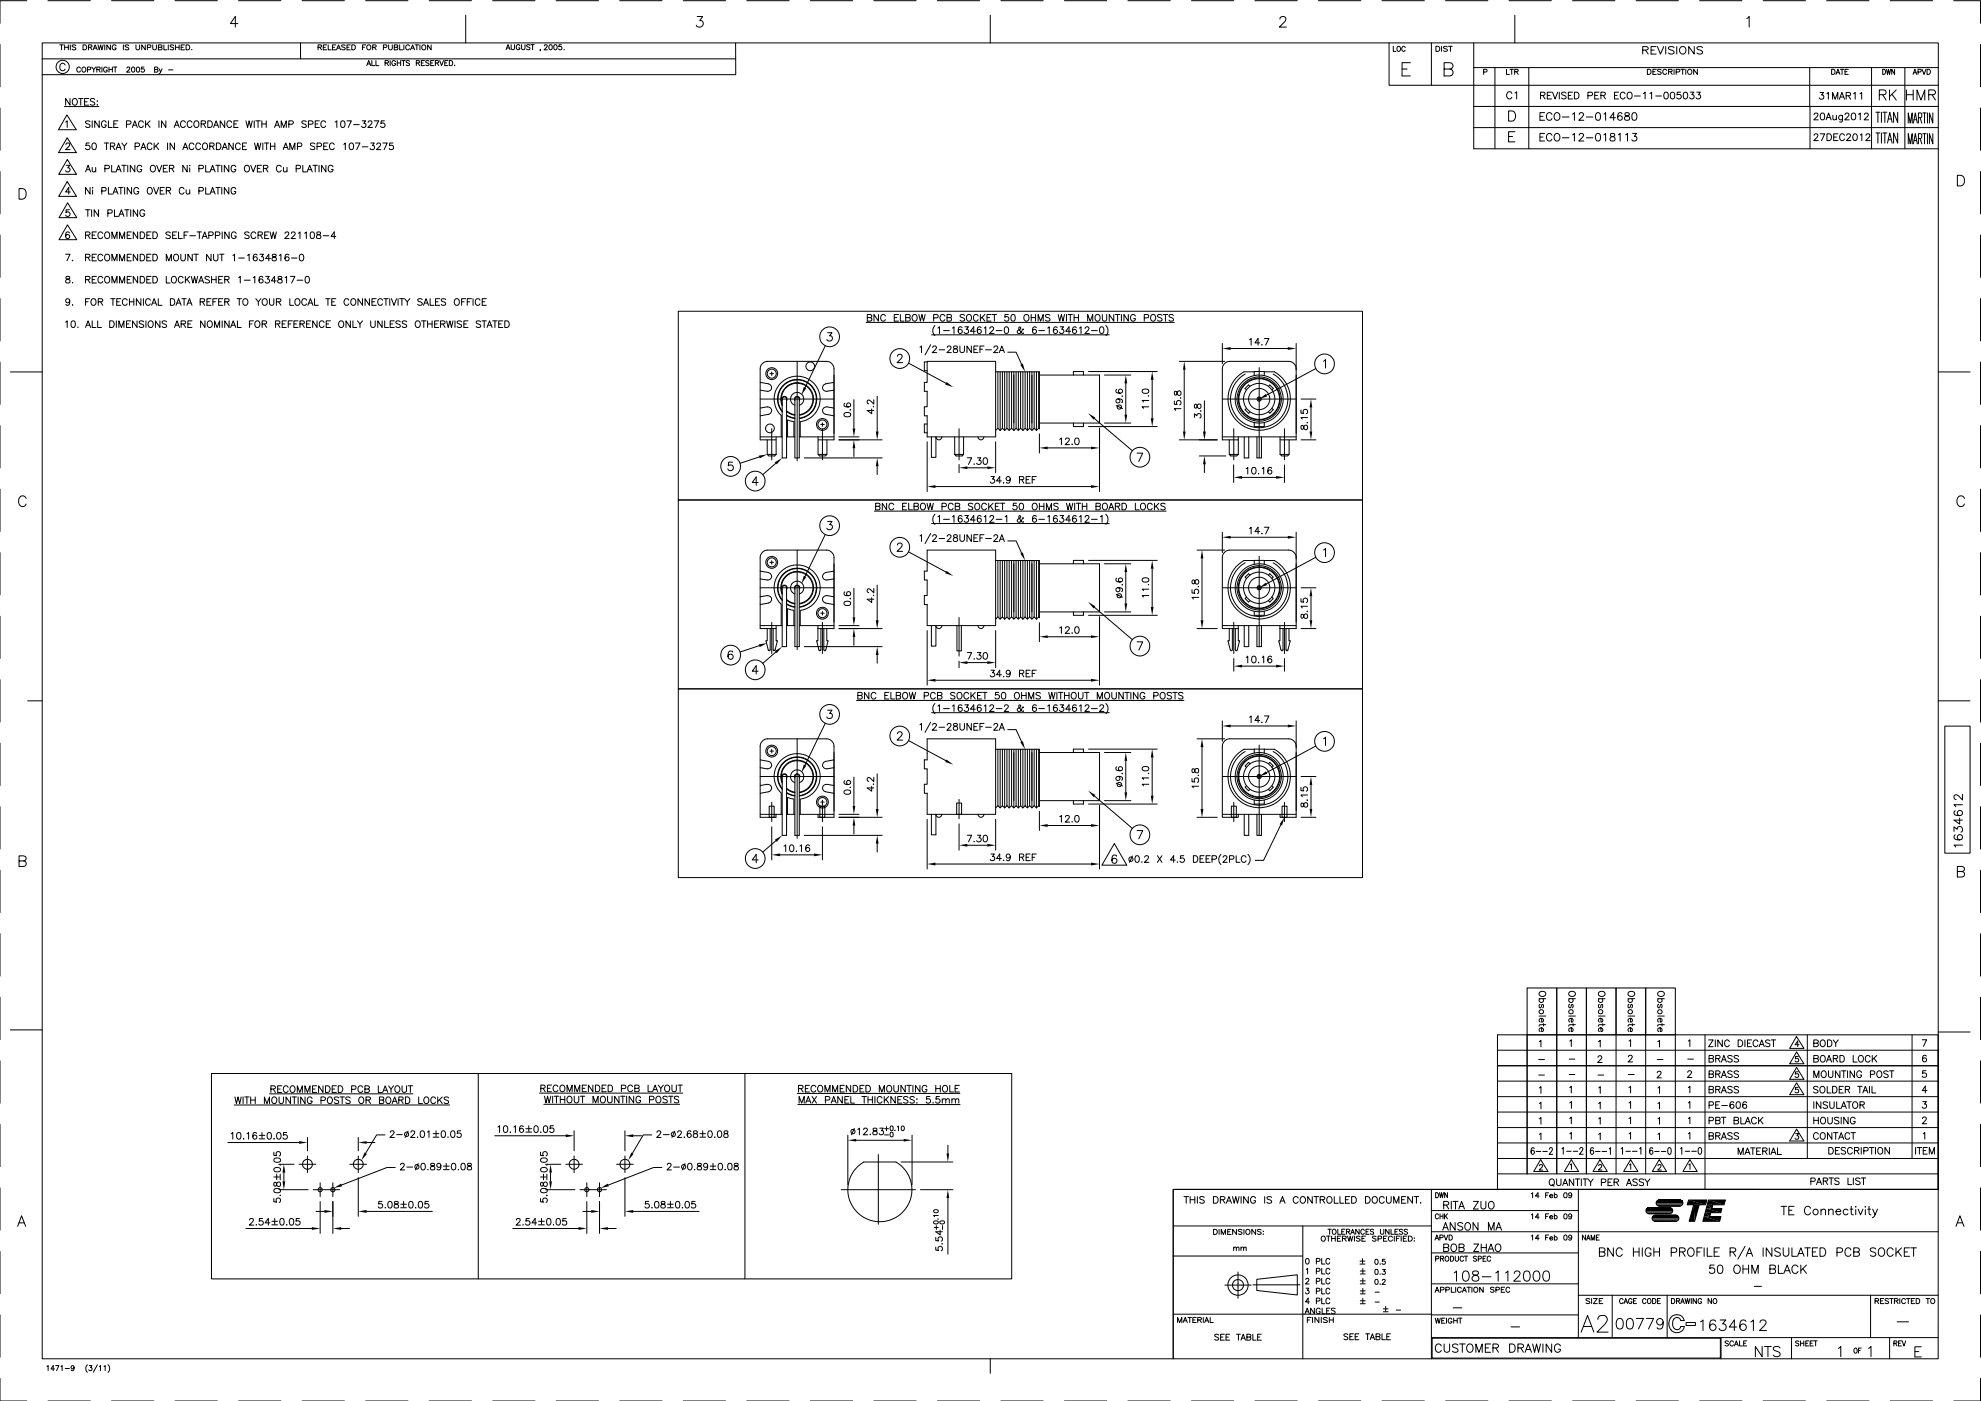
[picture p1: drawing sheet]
<svg xmlns="http://www.w3.org/2000/svg" width="594mm" height="420mm" viewBox="0 0 594 420" stroke-linecap="round" stroke-linejoin="round" font-family="sans-serif">
<g fill="none" stroke="#000" stroke-width=".3">
<path d="M0 13.3v12.7M8 .2h-8v6.8M12.7 12.9h568.6l-.1 394.6h-568.5zM12.7 17.7h207.9M14.4 .2h12.7M17.9 13.5h1.1M18.5 13.5v1.4M19.4 14.2h1.1M19.4 13.5v1.4M19.5 19.5a.8 .8 0 0 0-.9-.5 .8 .8 0 0 0-.7 .8v.6a.81 .81 0 0 0 .7 .8 .81 .81 0 0 0 .9-.5M20.5 13.5v1.4M21.1 13.5v1.4"/>
<path d="M22.7 13.7l-.9-.2-.1 .5 .9 .3 .1 .4-.3 .2-.8-.2M24.9 13.5h.5a.77 .77 0 0 1 .6 .7 .77 .77 0 0 1-.6 .7h-.5zM26.5 14.2l1-.1 .1-.4-.1-.2h-1v1.4M27.1 14.2l.5 .7M27.9 14.9l.6-1.4 .7 1.4M28.2 14.4h.7M29.4 13.5l.4 1.4 .4-1.4 .4 1.4 .3-1.4M31.4 13.5v1.4M33.1 13.5v1.4l-1.1-1.4v1.4M33.4 .2h12.7M34.8 13.8a.6 .6 0 0 0-.7-.3 .6 .6 0 0 0-.4 .5v.4a.57 .57 0 0 0 .5 .6 .57 .57 0 0 0 .6-.6h-.4M37 13.5v1.4"/>
<path d="M38.6 13.7l-.4-.2-.7 .2 .1 .3 .9 .4-.1 .5-.9-.2M40.8 13.5v1l.4 .4 .6-.2 .1-1.2M43.6 13.5v1.4l-1.1-1.4v1.4M44.2 14.2h.9l.1-.6-1-.1v1.4M45.8 13.5v1l.5 .4 .5-.2 .1-1.2M47.5 14.2l.9-.1 .2-.4-.2-.2h-.9v1.4l1-.1 .1-.4-.4-.2M49.1 13.5v1.4h1M50.5 13.5v1.4M52.1 13.7l-1-.2v.5l.8 .3 .2 .4-.4 .2-.7-.2M52.5 .2h12.7M52.6 14.2h1.1M52.6 13.5v1.4"/>
<path d="M53.7 13.5v1.4M54.3 14.2h.6M55.3 13.5h-1v1.4h1M55.8 13.5h.5a.77 .77 0 0 1 .6 .7 .77 .77 0 0 1-.6 .7h-.5zM57.5 14.8h.1M71.3 7.1h-2.2l1.5-2.1v3.1M71.5 .2h12.7M90.1 12.9v4.8M90.6 .2h12.7M95.4 14.2l.9-.1 .1-.4-.1-.2h-.9v1.4M95.9 14.2l.5 .7M96.9 14.2h.7"/>
<path d="M98 13.5h-1.1v1.4h1.1M98.4 13.5v1.4h.9M99.7 14.2h.6M100.7 13.5h-1v1.4h1M100.9 14.9l.6-1.4 .7 1.4M101.1 14.4h.8M103.5 13.7l-.4-.2-.7 .2 .1 .3 .9 .3v.6l-1-.2M104.1 14.2h.5M105 13.5h-.9v1.4h.9M105.5 13.5h.5a.78 .78 0 0 1 .6 .7 .78 .78 0 0 1-.6 .7h-.5zM108.7 14.2h.6M109.6 .2h12.7"/>
<path d="M109.7 13.5h-1v1.4M110 19.7l.6-1.5 .6 1.5M110.2 19.2h.8M111.5 18.2v1.5h.9M111.8 14.2l.8-.1 .2-.4-.2-.2h-.8v1.4M112.3 14.2l.5 .7M112.7 18.2v1.5h.9M115 14.2h.9l.1-.5-.1-.2h-.9v1.4M115.5 18.9l1-.1v-.5l-1-.1v1.5M116 18.9l.5 .8M116.5 13.5v1l.5 .4 .6-.2v-1.2M117 18.2v1.5"/>
<path d="M118.2 14.2l1-.1v-.6h-1v1.4h1l.1-.5-.4-.2M118.6 18.5a.69 .69 0 0 0-.9-.1 .69 .69 0 0 0-.2 .9 .69 .69 0 0 0 .9 .3l.2-.5h-.4M119.1 18.2v1.5M119.1 18.9h1M119.8 13.5v1.4h.9M120.1 18.2v1.5M120.5 18.2h1M121 18.2v1.5M121.1 13.5v1.4M122.8 13.8a.6 .6 0 0 0-.6-.3 .6 .6 0 0 0-.5 .5v.4a.6 .6 0 0 0 .5 .5 .6 .6 0 0 0 .6-.3M122.8 18.4l-.4-.2-.6 .2 .1 .4 .9 .4v.3l-.4 .2-.6-.2M123.1 14.9l.6-1.4 .6 1.4"/>
<path d="M123.4 14.4h.7M124.5 13.5h1.1M124.8 18.9l1-.1v-.5l-1-.1v1.5M125 13.5v1.4M125.3 18.9l.6 .8M125.9 13.5v1.4M126.4 18.9h.5M127.3 18.2h-.9v1.5h.9M128.7 18.4l-.4-.2-.6 .2 .1 .4 .8 .3 .1 .4-.4 .2-.6-.2M128.7 .2h12.7M129.2 18.9h.6M129.3 13.5v1.4l-1.1-1.4v1.4"/>
<path d="M130.1 18.2h-.9v1.5h.9M130.6 18.9l.9-.1v-.5l-.9-.1v1.5M131.1 18.9l.5 .8M131.9 18.2l.5 1.5 .6-1.5M133.4 18.9h.5M134.3 18.2h-.9v1.5h.9M134.7 18.2h.6a.82 .82 0 0 1 .5 .7 .82 .82 0 0 1-.5 .8h-.6zM136.4 19.5v.2zM139.7 4.6v8.3M147.7 .2h12.7M151.8 14.9l.6-1.5 .5 1.5M152 14.4h.7"/>
<path d="M153.3 13.4v1.1l.4 .4h.4l.2-.4v-1.1M155.9 13.8a.56 .56 0 0 0-.6-.4 .56 .56 0 0 0-.5 .6v.4a.55 .55 0 0 0 .6 .5 .55 .55 0 0 0 .5-.5h-.4M156.4 13.4l.1 1.3 .3 .2h.4l.2-.4v-1.1M158.9 13.6l-.3-.2-.7 .2 .2 .4 .8 .4-.1 .5-.9-.2M159.2 13.4h1M159.7 13.4v1.5M162.1 14.9h-.2h.2l-.2 .3M163.2 13.8l.2-.3 .4-.1 .3 .4-.9 1.1h1M164.8 13.5a.76 .76 0 0 1 .9 .5 .76 .76 0 0 1-.5 .9l-.5-.3-.1-.5zM166.3 13.5a.71 .71 0 0 1 .8 .7 .71 .71 0 0 1-.8 .7l-.2-.6zM166.8 .2h12.7M168.4 13.4h-.8v.7a.54 .54 0 0 1 .8 0 .54 .54 0 0 1-.1 .8 .54 .54 0 0 1-.8-.3"/>
<path d="M169.2 14.8h.1M185.8 .2h12.7M204.9 .2h12.7M209.1 5h1.6l-.9 1.2a1.02 1.02 0 0 1 1.1 1.2 1.02 1.02 0 0 1-1.4 .7l-.7-.6M220.6 12.9v9.5h-207.9M223.9 .2h12.7M243 .2h12.7M262 .2h12.7M281.1 .2h12.7M297 4.6v8.3M300.1 .2h12.7M319.2 .2h12.7"/>
<path d="M338.2 .2h12.7M357.3 .2h12.7M376.3 .2h12.7M383.8 5.7l.2-.5 .4-.2 .9 .1a.74 .74 0 0 1 .2 1.1l-1.8 1.9h2.1M395.4 .2h12.7M414.4 .2h12.7M416.6 12.9v12.7h164.7M417.8 13.9v1.5h.8M419.1 14.1l.1-.1a.69 .69 0 0 1 .8 .6 .69 .69 0 0 1-.8 .7l-.3-.5zM421.4 14.3a.52 .52 0 0 0-.6-.4 .52 .52 0 0 0-.4 .6 .61 .61 0 0 0 .1 .8 .61 .61 0 0 0 .8-.1l.1-.1M423 18.8h-2.5v4h2.5M429.3 12.9v12.7"/>
<path d="M430.6 13.9h.6a.78 .78 0 0 1 .6 .7 .78 .78 0 0 1-.6 .8h-.6zM432.3 13.9v1.5M433.5 .2h12.7M434 14.1l-.4-.2-.7 .2 .2 .4 .9 .5-.4 .4-.7-.2M434.4 13.9h1.1M435 13.9v1.5M442 12.9v31.7h139.3M452.5 .2h12.7M454.3 4.6v8.3M471.6 .2h12.7M490.6 .2h12.7M492.6 15l1.4-.1 .3-.5-.3-.3-1.4-.1v2.2"/>
<path d="M493.4 15l.9 1.2M495.1 15h1M496.7 14h-1.6v2.2h1.6M497 14l1 2.2 .9-2.2M499.5 14v2.2M502 14.3l-.6-.3-1.1 .3 .3 .5 1.2 .4 .2 .7a1.16 1.16 0 0 1-1.7 0M502.8 14v2.2M503.9 14.3a1.03 1.03 0 0 1 1.4 .1 1.03 1.03 0 0 1 0 1.4 1.03 1.03 0 0 1-1.4 .1l-.2-.5zM508.1 14v2.2l-1.7-2.2v2.2M509.7 .2h12.7M510.6 14.3l-.6-.3-1.1 .3 .2 .5 1.2 .4 .3 .7a1.16 1.16 0 0 1-1.7 0M523.8 5.5l.8-.5v3.1"/>
<path d="M528.7 .2h12.7M547.8 .2h12.7M566.8 .2h12.7M585.9 .2h8v6.8M593.9 13.3v12.7M0 32.4v12.7M19.3 32h10.4M19.7 36.6l.5-.4v2M20.1 34.5l2.8 4.4h-5.4zM21 29.5v2l-1.3-2v2M22.1 29.6a.94 .94 0 0 1 1.1 .9 .94 .94 0 0 1-1.1 1l-.4-.7 .1-.8zM23.6 29.5h1.3"/>
<path d="M24.1 20.4a.57 .57 0 0 0-.6-.3 .57 .57 0 0 0-.5 .6v.3a.56 .56 0 0 0 .5 .6 .56 .56 0 0 0 .6-.3M24.2 29.5v2M24.8 20.2a.69 .69 0 0 1 1 .7 .69 .69 0 0 1-1.1 .5l-.1-.7zM25.4 30.5h.7M26.2 20.9l.9-.1 .1-.6-1-.1v1.5M26.6 29.5h-1.2v2h1.2M27 36.5l-.5-.3-.8 .3 .2 .5 1.1 .6v.3l-.5 .3-.8-.3M27.5 20.1l.6 .7v.8M27.6 36.2v2M28.4 29.8l-.5-.3-.6 .1-.1 .6 1 .5 .2 .6-.5 .2-.8-.2M28.7 20.1l-.6 .7M29 20.8l.9-.1 .1-.5-1-.1v1.5"/>
<path d="M29.1 30.3h.2zM29.1 31.5h.2zM29.5 20.8l.6 .8M29.8 36.2v2l-1.4-2v2M30.6 20.1v1.5M31.8 36.7a.72 .72 0 0 0-.8-.5 .72 .72 0 0 0-.6 .8v.5a.7 .7 0 0 0 .7 .7 .7 .7 0 0 0 .7-.7h-.4M32.2 20.4a.57 .57 0 0 0-.7-.3 .57 .57 0 0 0-.4 .6v.3a.55 .55 0 0 0 .5 .6 .55 .55 0 0 0 .6-.6h-.4M32.5 36.2v2h1.2M32.7 20.1v1.5M32.7 20.8h1M33.7 20.1v1.5M34 20.1h1.1"/>
<path d="M34.1 37.2h.8M34.5 20.1v1.5M35.4 36.2h-1.3v2h1.3M37.9 37.3l1.3-.2v-.7l-1.3-.2v2M38.1 20.4l.1-.2 .5-.1 .2 .4-.9 1.1h1M39.7 20.2l.2-.1a.8 .8 0 0 1 .5 .8 .8 .8 0 0 1-.5 .7l-.5-.6zM39.7 38.2l.7-2 .8 2M40 37.5h.9M41.1 20.2a.69 .69 0 0 1 .8 .7 .69 .69 0 0 1-.8 .6l-.2-.5zM43 36.7a.74 .74 0 0 0-.8-.5 .74 .74 0 0 0-.6 .8v.5a.74 .74 0 0 0 .6 .7 .74 .74 0 0 0 .8-.4M43.2 20.1h-.7l-.1 .6a.55 .55 0 0 1 .8 0 .55 .55 0 0 1-.1 .8 .55 .55 0 0 1-.8-.2M43.6 36.2v2"/>
<path d="M44.2 37.1l.8 1.1M45 36.2l-1.4 1.3M46.4 20.8l.8-.1 .1-.5-.9-.1v1.5l.9-.1 .1-.4-.4-.3M47.7 36.2v2M47.7 20.6l.5 1 .4-1M48.2 21.6l-.5 .5M49.7 36.2v2l-1.3-2v2M50.5 21h1.4M52.2 38.2l.8-2 .8 2M52.5 37.5h1M55.6 36.7a.74 .74 0 0 0-.9-.5 .74 .74 0 0 0-.6 .8v.5a.74 .74 0 0 0 .6 .7 .74 .74 0 0 0 .9-.4M57.6 36.7a.74 .74 0 0 0-.9-.5 .74 .74 0 0 0-.6 .8 .83 .83 0 0 0 .3 1.1 .83 .83 0 0 0 1.1-.2l.1-.1"/>
<path d="M58.3 36.5a.83 .83 0 0 1 1.1-.1 .83 .83 0 0 1 .2 1.1 .76 .76 0 0 1-.7 .8 .76 .76 0 0 1-.8-.8zM60.3 37.2l1.2-.1 .2-.5-.5-.4h-.9v2M61 37.2l.7 1M62.3 36.2h.7a1.06 1.06 0 0 1 .7 1 1.06 1.06 0 0 1-.7 1h-.7zM64.1 38.2l.7-2 .8 2M64.3 37.5h1M67.4 36.2v2l-1.4-2v2M69.5 36.7a.74 .74 0 0 0-.9-.5 .74 .74 0 0 0-.6 .8 .83 .83 0 0 0 .3 1.1 .83 .83 0 0 0 1.1-.2l.1-.1M70.1 37.2h.8M71.4 36.2h-1.3v2h1.3M73.7 36.2l.6 2 .4-2 .5 2 .4-2M76.2 36.2v2"/>
<path d="M76.7 36.2h1.4M77.4 36.2v2M78.5 37.2h1.3M78.5 36.2v2M79.8 36.2v2M82.3 38.2l.8-2 .8 2M82.6 37.5h1M84.3 38.2v-2l.8 2 .8-2v2M86.6 37.3l1.2-.1 .2-.6-.5-.4h-.9v2M91.9 36.5l-.5-.3-.9 .3 .2 .5 1.2 .6v.3l-.5 .3-.9-.3M92.5 37.3l1.1-.1 .3-.3-.1-.5-1.3-.2v2M94.5 37.2h.8"/>
<path d="M95.8 36.2h-1.3v2h1.3M97.7 36.7a.74 .74 0 0 0-.9-.5 .74 .74 0 0 0-.6 .8 .83 .83 0 0 0 .3 1.1 .83 .83 0 0 0 1.1-.2l.1-.1M100.5 36.6l.5-.4v2M102.4 36.3a.68 .68 0 0 1 1 .3l.1 .5a.85 .85 0 0 1-.8 1.1 1.33 1.33 0 0 1-.3-1.9zM104.1 36.2h1.3l-1 2M106 37.4h1.7M108.6 36.2h1l-.5 .8a.66 .66 0 0 1 .5 1.1 .66 .66 0 0 1-1.2-.3M110.4 36.7l.4-.5 .6 .1 .1 .3-.2 .7-1 .9h1.4M112.2 36.2h1.4l-1 2M115.3 36.2h-1l-.1 .9a.72 .72 0 0 1 1.1-.1 .72 .72 0 0 1-.1 1.1 .72 .72 0 0 1-1.1-.3M420.5 20.7h1.5M433.1 20.7h1.7l.6-.2a.92 .92 0 0 0 0-1.5l-2.3-.2v4h1.7a1.04 1.04 0 0 0 1-1.1 1.04 1.04 0 0 0-1-1"/>
<path d="M442 31.9h139.3M442 38.3h139.3M442 20.3h139.3M444.9 21.6l.9-.1 .1-.6-1-.1v1.5M448.3 20.3v24.3M451.8 20.8v1.5h.9M452.4 33.3h1.1a1.62 1.62 0 0 1 1 1.5 1.62 1.62 0 0 1-1 1.5h-1.1zM452.8 20.8h1.1M453.3 20.8v1.5M453.4 28a.81 .81 0 0 0-.9-.5 .81 .81 0 0 0-.7 .8v.5a.81 .81 0 0 0 .7 .9 .81 .81 0 0 0 .9-.5M454.2 21.5l1-.1v-.6h-1v1.5M454.3 27.9l.5-.4v2.2"/>
<path d="M454.3 39.5h-1.9v3h1.9M454.8 21.5l.5 .8M458.5 20.3v24.3M461.8 34.9h.9M462 28.6l1.2-.1 .1-.7-1.3-.2v2.1M462.7 28.6l.6 1.1M463.2 33.8h-1.4v2.3h1.4M464 28.6h.8M465.3 27.6h-1.3v2.1h1.3M465.4 34.3a.85 .85 0 0 0-1-.5 .85 .85 0 0 0-.6 .9v.5a.86 .86 0 0 0 .6 .9 .86 .86 0 0 0 1-.5M465.6 27.6l.7 2.1 .8-2.1M466.3 34.1a.84 .84 0 0 1 .9-.3 .84 .84 0 0 1 .6 .9v.5a.87 .87 0 0 1-.9 .9 .87 .87 0 0 1-.9-.9z"/>
<path d="M467.6 27.6v2.1M468.5 35.1h2M469.6 27.9l-.4-.3-.9 .3 .1 .4 1.2 .6v.5a.87 .87 0 0 1-1.3 0M470.3 28.6h.8M471.6 27.6h-1.3v2.1h1.3M471.6 34.2l.5-.4v2.3M472.1 27.6h.7a1.08 1.08 0 0 1 .7 1.1 1.08 1.08 0 0 1-.7 1h-.7zM473.6 34.3l.2-.4 .6-.1 .5 .7-1.4 1.6h1.5M475.7 35.1h2M476.2 28.7l1.2-.1 .1-.8-1.3-.2v2.1M478.2 28.6h.8M478.8 33.9a.72 .72 0 0 1 1.1 .3l.1 .6a.98 .98 0 0 1-.7 1.3h-.2a1.41 1.41 0 0 1-.3-2.2z"/>
<path d="M479.5 27.6h-1.3v2.1h1.3M480.1 28.6l1.1-.1 .3-.5-.6-.4h-.8v2.1M480.8 28.6l.7 1.1M481 34.2l.5-.4v2.3M484.2 28.6h.7M484.5 35.3h-1.7l1.1-1.5v2.3M485.4 27.6h-1.2v2.1h1.2M486.4 34.1a.64 .64 0 0 0-1-.2 1.29 1.29 0 0 0 .5 2.2 .71 .71 0 0 0 .6-.8 .71 .71 0 0 0-.7-.6 .71 .71 0 0 0-.7 .6M487.3 28.1a.75 .75 0 0 0-.8-.5 .75 .75 0 0 0-.6 .8 .84 .84 0 0 0 .3 1.1 .84 .84 0 0 0 1.1-.1v-.2M487.4 33.9v.6l.7 .3a.64 .64 0 0 1 .6 .6 .64 .64 0 0 1-.6 .7l-.8-.2a.84 .84 0 0 1 .1-1 .84 .84 0 0 1 .9-.2 .45 .45 0 0 0 .2-.8zM488.3 27.7a.98 .98 0 0 1 1.2 .9 .98 .98 0 0 1-1 1.1 1.2 1.2 0 0 1-.2-2zM489.7 33.9a.72 .72 0 0 1 1.1 .3 1.08 1.08 0 0 1 .1 1.3 1.08 1.08 0 0 1-1.2 .5l-.3-.9z"/>
<path d="M490.1 28.8h1.8M492.8 28l.6-.4v2.1M494 20.8h.6a.79 .79 0 0 1 .6 .7 .79 .79 0 0 1-.6 .8h-.6zM494.8 28l.5-.4v2.1M495.7 21.5h.6M496.5 28.8h1.8M496.7 20.8h-1v1.5h1M498.2 21l-.4-.2-.7 .2 .1 .3 1 .5v.3l-.4 .2-.7-.2M499.2 27.7a.68 .68 0 0 1 1 .3l.1 .5a.93 .93 0 0 1-.6 1.2h-.2a1.3 1.3 0 0 1-.3-2zM499.8 21.1a.62 .62 0 0 0-.6-.3 .62 .62 0 0 0-.6 .5 .68 .68 0 0 0 .3 .9 .68 .68 0 0 0 .8-.1l.1-.2M500.4 21.5h.7l.4-.4-.2-.3h-.9v1.5M500.9 21.5l.6 .8"/>
<path d="M501.2 27.7l.3-.1a1.05 1.05 0 0 1 .8 1.1 1.05 1.05 0 0 1-.8 1 1.3 1.3 0 0 1-.3-2zM502 20.8v1.5M502.7 21.6l.9-.1 .1-.6-1-.1v1.5M504 27.6h-1l-.1 .9a.72 .72 0 0 1 1.1 0 .72 .72 0 0 1-.1 1 .72 .72 0 0 1-1.1-.2M504.1 20.8h1.1M504.6 20.8v1.5M505 27.7a.68 .68 0 0 1 1 .3l.1 .5a.91 .91 0 0 1-.8 1.2 1.39 1.39 0 0 1-.3-2zM505.5 20.8v1.5M506.9 27.6h1.1l-.6 .8a.68 .68 0 0 1 .5 1.1 .68 .68 0 0 1-1.2-.2M508.8 27.6h1.1l-.6 .8a.68 .68 0 0 1 .5 1.1 .68 .68 0 0 1-1.2-.2M509 20.8v1.5l-1.1-1.5v1.5M542.7 20.3v11.6"/>
<path d="M542.8 31.9v12.7M544 34.4l.2-.4 .6-.1 .4 .6-1.3 1.4h1.4M545.8 27.7h1.1l-.6 .8a.68 .68 0 0 1 .5 1.1 .68 .68 0 0 1-1.2-.2M546.1 34a.68 .68 0 0 1 1 .3l.1 .5a.91 .91 0 0 1-.6 1.1h-.2a1.3 1.3 0 0 1-.3-1.9zM547.6 35.9l.8-2 .7 2M547.8 28.1l.5-.4v2.1M547.9 35.3h1M549.3 20.8h.5a.81 .81 0 0 1 .5 .7 .81 .81 0 0 1-.5 .8h-.5zM549.6 29.8v-2.1l.7 2.1 .8-2.1v2.1M549.7 34.6v1.3h.5l.5-.3M550.6 22.3l.6-1.5 .6 1.5M550.7 34.6v1.3"/>
<path d="M550.8 21.8h.8M551.6 29.8l.8-2.1 .8 2.1M551.9 20.8h1.1M551.9 29.1h1M552.4 20.8v1.5M552.5 34.6v1.8l-.3 .2-.5-.1M552.5 34.9a.64 .64 0 0 0-.9-.1 .64 .64 0 0 0 0 .9 .64 .64 0 0 0 .9-.1M553.3 34.4l.2-.4 .6-.1 .4 .6-1.3 1.4h1.4M553.3 21.5h.6M553.6 28.7l1.2-.1 .2-.3-.1-.4-1.3-.2v2.1M554.3 20.8h-1v1.5h1M554.3 28.7l.7 1.1"/>
<path d="M555.5 34l.3-.1a1.06 1.06 0 0 1 .7 1 1.06 1.06 0 0 1-.7 1l-.6-.3v-.5zM555.9 28.1l.4-.4v2.1M557.4 34.3l.5-.4v2M557.8 28.1l.5-.4v2.1M559.1 34.4l.2-.4 .6-.1 .4 .6-1.3 1.4h1.4M561.3 20.3v24.3M562.6 33.7h1.2M562.6 39.9h1.2M563.2 33.7v3M563.2 39.9v3M563.6 28.4l1.8-.1 .2-.4-.1-.6-.6-.3h-1.3v3M564.2 33.7v3"/>
<path d="M564.2 39.9v3M564.6 20.8a.77 .77 0 0 1 .9 .7 .77 .77 0 0 1-.9 .8zM564.6 28.4l1 1.6M564.6 33.7h1.3M564.6 39.9h1.3M565.2 33.7v3M565.2 39.9v3M565.7 20.8l.3 1.5 .3-1.5 .3 1.5 .4-1.5M566 36.7l.7-3 .7 3M566.3 35.7h.9M566.6 27v3M567.4 28.3l1.3 1.7"/>
<path d="M568.2 20.8v1.5l-.9-1.5v1.5M568.7 27l-2.1 2M569.1 33.7v3l-1.2-3v3M569.1 39.9v3l-1.2-3v3M571.2 20.3v24.3M571.7 27v3M571.7 28.4h2M572.3 36.9v-3l.6 3 .5-3v3M573.7 22.3l.6-1.5 .5 1.5M573.7 27v3M573.8 36.9l.6-3 .6 3M573.9 21.8h.7"/>
<path d="M574 35.9h.8M574.9 30v-3l1.2 3 1.1-3v3M575.2 21.6l.8-.1v-.7h-.8v1.5M575.3 35.3h.7l.3-.3v-.8l-.3-.3h-.7v3M575.8 35.3l.5 1.6M576.4 20.8l.6 1.5 .6-1.5M576.6 33.9h1M577.1 33.9v3M577.9 20.8h.5a.81 .81 0 0 1 .5 .7 .81 .81 0 0 1-.5 .8h-.5zM578 33.9v3M578.4 28.4h1.3a.78 .78 0 0 0 .7-.8l-.3-.5-.4-.1h-1.3v3M579.4 28.4l1 1.6"/>
<path d="M579.6 33.9v3l-1-3v3M593.9 32.4v12.7M0 51.4v12.7M5.7 56.6h1.1a1.69 1.69 0 0 1 1.1 1.5 1.69 1.69 0 0 1-1.1 1.6h-1.1zM19.8 43.3l.1-.3 .6-.1 .4 .6-1.2 1.4h1.3M19.9 49.6h1l-.6 .7a.66 .66 0 0 1 .7 .6 .66 .66 0 0 1-.6 .7 .66 .66 0 0 1-.7-.4M20.2 54.4l2.7 4.5h-5.3zM20.2 41.3l2.7 4.5h-5.3zM20.2 47.8l2.7 4.5h-5.3zM21.1 57.6h-1.4l.9-1.4v2M25.7 51.6l.7-2 .8 2M26 50.9h.9"/>
<path d="M26.8 42.9h-.9l-.2 .8a.72 .72 0 0 1 1.1 0 .72 .72 0 0 1-.1 1.1 .72 .72 0 0 1-1-.3M27 56.2v2l-1.3-2v2M27.6 56.3h.3zM27.6 50.2l.2 1.3 .4 .1 .5-.4M27.8 57v1.2M27.9 43a.64 .64 0 0 1 .9 .3l.1 .4a.9 .9 0 0 1-.7 1.2 1.25 1.25 0 0 1-.3-1.9zM28.7 50.2v1.4M30.5 57.3l1.2-.1 .1-.3-.1-.6-1.2-.1v2M31.3 42.9h1.3M31.5 50.6l1.2-.2v-.7l-1.2-.1v2M32 42.9v2M32.5 56.2v2h1.2"/>
<path d="M33.1 43.9l1.1-.2 .2-.2-.2-.5-1.1-.1v2M33.5 49.6v2h1.1M33.7 43.9l.7 1M33.9 58.2l.7-2 .8 2M34.1 57.6h1M34.8 44.9l.8-2 .7 2M34.8 51.6l.8-2 .7 2M35.1 44.2h.9M35.1 50.9h.9M35.6 56.2h1.3M36.2 56.2v2M36.5 42.9l.8 1v1"/>
<path d="M36.5 49.6h1.3M37.2 49.6v2M37.4 56.2v2M38.1 42.9l-.8 1M38.3 49.6v2M39.5 56.2v2l-1.4-2v2M40.4 49.6v2l-1.3-2v2M40.5 43.9h1.2l.2-.6-.5-.4h-.9v2M41.6 56.7a.74 .74 0 0 0-.9-.5 .74 .74 0 0 0-.6 .8 .84 .84 0 0 0 .3 1.1 .84 .84 0 0 0 1.1-.1l.1-.6h-.5M42.2 44.9l.8-2 .8 2M42.5 50a.72 .72 0 0 0-.8-.4 .72 .72 0 0 0-.6 .7v.5a.7 .7 0 0 0 .7 .8 .7 .7 0 0 0 .7-.8h-.5M42.5 44.2h1"/>
<path d="M44.5 56.3a.94 .94 0 0 1 1.2 .9 .94 .94 0 0 1-1.2 .9l-.3-.7v-.7zM45.3 49.8a.83 .83 0 0 1 1.1-.1 .83 .83 0 0 1 .2 1.1 .76 .76 0 0 1-.8 .8 .76 .76 0 0 1-.7-.8zM45.6 43.3a.72 .72 0 0 0-.9-.4 .72 .72 0 0 0-.5 .7 .83 .83 0 0 0 .2 1.1 .83 .83 0 0 0 1.1-.1l.1-.2M46.1 56.2l.7 2 .8-2M46.2 42.9v2M46.7 43.7l.9 1.2M47 49.6l.8 2 .7-2M47.6 42.9l-1.4 1.3M48 57.2h.8M49 50.5h.7M49.3 56.2h-1.3v2h1.3M49.9 57.2l1.1-.1 .2-.3-.2-.5-1.1-.1v2"/>
<path d="M50.2 49.6h-1.2v2h1.2M50.2 42.9v2M50.5 57.2l.7 1M50.8 50.5l1.1-.1 .3-.4-.6-.4h-.8v2M51.5 50.5l.7 1.1M52.3 42.9v2l-1.3-2v2M54.8 44.9l.8-2 .7 2M55.1 44.2h.9M55.2 56.7a.74 .74 0 0 0-.8-.5 .74 .74 0 0 0-.6 .8 .83 .83 0 0 0 .2 1 .83 .83 0 0 0 1.1 0l.1-.3M55.8 56.9l.2 1.2 .4 .1 .5-.4M56.1 49.6v2l-1.3-2v2M56.8 49.7h.2z"/>
<path d="M56.9 50.3v1.3M56.9 56.9v1.3M58.1 43.3a.72 .72 0 0 0-.8-.4 .72 .72 0 0 0-.6 .7 .83 .83 0 0 0 .3 1.1 .83 .83 0 0 0 1-.1l.1-.2M59.6 50.6l1.3-.2v-.7l-1.3-.1v2M59.6 57.3l1.2-.1 .2-.3-.1-.5-1.3-.2v2M60.2 43.3a.74 .74 0 0 0-.9-.4 .74 .74 0 0 0-.6 .7 .83 .83 0 0 0 .3 1.1 .83 .83 0 0 0 1-.1l.2-.2M61.1 43a.94 .94 0 0 1 1.2 .9 .94 .94 0 0 1-1.2 .9l-.4-.7 .1-.8zM61.7 49.6v2h1.1M61.7 56.2v2h1.1M62.9 43.9l1.2-.2 .1-.2-.1-.5-1.2-.1v2M63 51.6l.8-2 .7 2M63 58.2l.8-2 .7 2"/>
<path d="M63.3 50.9h.9M63.3 57.6h.9M63.6 43.9l.6 1M64.7 49.6h1.3M64.7 56.2h1.3M64.9 42.9h.7a1.06 1.06 0 0 1 .7 1 1.06 1.06 0 0 1-.7 1h-.7zM65.4 49.6v2M65.4 56.2v2M66.5 49.6v2M66.5 56.2v2M66.6 44.9l.8-2 .8 2M66.9 44.2h1"/>
<path d="M68.6 49.6v2l-1.3-2v2M68.6 56.2v2l-1.3-2v2M69.9 42.9v2l-1.3-2v2M70.7 50a.72 .72 0 0 0-.8-.4 .72 .72 0 0 0-.6 .7v.5a.7 .7 0 0 0 .7 .8 .7 .7 0 0 0 .7-.8h-.5M70.7 56.7a.72 .72 0 0 0-.8-.5 .72 .72 0 0 0-.6 .8 .83 .83 0 0 0 .2 1 .83 .83 0 0 0 1.1 0l.1-.6h-.5M72.1 43.3a.74 .74 0 0 0-.9-.4 .74 .74 0 0 0-.6 .7 .84 .84 0 0 0 .3 1.1 .84 .84 0 0 0 1.1-.1l.1-.2M72.7 43.9h.8M73.5 49.8a.83 .83 0 0 1 1.1-.1 .83 .83 0 0 1 .2 1.1 .76 .76 0 0 1-.8 .8 .76 .76 0 0 1-.7-.8zM74 42.9h-1.3v2h1.3M75.2 49.6l.7 2 .8-2M76.3 42.9l.5 2 .5-2 .5 2 .4-2M77.2 50.5h.7"/>
<path d="M78.4 49.6h-1.2v2h1.2M78.8 42.9v2M79 50.5l1.1-.1 .2-.4-.5-.4h-.8v2M79.3 42.9h1.3M79.7 50.5l.6 1.1M80 42.9v2M81.1 43.9h1.3M81.1 42.9v2M82.4 42.9v2M84.3 50a.74 .74 0 0 0-.8-.4 .74 .74 0 0 0-.6 .7 .83 .83 0 0 0 .2 1.1 .83 .83 0 0 0 1.1-.1l.1-.2M84.9 44.9l.8-2 .7 2M85 50.2l.1 1.3 .5 .1 .5-.4"/>
<path d="M85.2 44.2h.9M86.1 50.2v1.4M86.9 44.9v-2l.8 2 .7-2v2M88.8 50.6l1.2-.1v-.8l-1.2-.1v2M89.2 43.9h1.1l.2-.3-.2-.6-1.1-.1v2M90.8 49.6v2h1.1M92.1 51.6l.8-2 .7 2M92.4 50.9h1M93.9 49.6h1.3M94.4 43.2l-.5-.3-.6 .1-.1 .6 1 .4 .2 .6-.5 .3-.8-.3M94.5 49.6v2M95.1 43.9h1.1l.2-.6-.5-.4h-.8v2"/>
<path d="M95.7 49.6v2M97.1 43.9h.7M97.7 49.6v2l-1.3-2v2M98.3 42.9h-1.2v2h1.2M99.9 50a.74 .74 0 0 0-.9-.4 .74 .74 0 0 0-.6 .7v.5a.72 .72 0 0 0 .7 .8 .72 .72 0 0 0 .8-.8h-.5M100.2 43.3a.74 .74 0 0 0-.8-.4 .74 .74 0 0 0-.6 .7 .83 .83 0 0 0 .2 1.1 .83 .83 0 0 0 1.1-.1l.1-.2M103.1 43.3l.4-.4v2M105 43l.3-.1a1.03 1.03 0 0 1 .8 1 1.03 1.03 0 0 1-.8 1 1.25 1.25 0 0 1-.3-1.9zM106.6 42.9h1.3l-.9 2M108.6 44h1.7M111.2 42.9h1l-.5 .7a.66 .66 0 0 1 .5 1.1 .66 .66 0 0 1-1.2-.2M113 43.3l.2-.3 .5-.1 .4 .6-1.2 1.4h1.3"/>
<path d="M114.8 42.9h1.3l-.9 2M117.9 42.9h-1l-.1 .8a.7 .7 0 0 1 1.1 0 .7 .7 0 0 1-.2 1.1 .7 .7 0 0 1-1-.3M452.4 40.9h1.2M461.8 41.1h.9M463.2 40h-1.4v2.3h1.4M465.4 40.6a.85 .85 0 0 0-1-.6 .85 .85 0 0 0-.6 .9v.5a.85 .85 0 0 0 .7 .9 .85 .85 0 0 0 .9-.6M466.3 40.3a.84 .84 0 0 1 .9-.3 .84 .84 0 0 1 .6 .9v.5a.87 .87 0 0 1-.9 .9 .87 .87 0 0 1-.9-.9zM468.5 41.3h2M471.6 40.4l.5-.4v2.3M473.6 40.6l.4-.6h.4l.5 .4-.3 .8-1.1 1.1h1.5M475.7 41.3h2M478.8 40.1a.74 .74 0 0 1 1.1 .3l.1 .6a1 1 0 0 1-.7 1.3h-.2a1.41 1.41 0 0 1-.3-2.2z"/>
<path d="M481 40.4l.5-.4v2.3M483 40.1v.7l.7 .2a.66 .66 0 0 1 .6 .6 .66 .66 0 0 1-.5 .7l-.9-.2a.84 .84 0 0 1 .1-.9 .84 .84 0 0 1 .9-.3 .45 .45 0 0 0 .2-.8zM485.3 40.4l.6-.4v2.3M487.5 40.4l.6-.4v2.3M489.6 40h1.2l-.7 .9a.77 .77 0 0 1 .7 1.1 .77 .77 0 0 1-1.2 .2l-.2-.3M544 40.6l.4-.5 .6 .1 .2 .3-.3 .7-1 1h1.4M545.8 40.1h1.4l-.9 2.1M547.9 40.1h.7a1.08 1.08 0 0 1 .7 1 1.08 1.08 0 0 1-.7 1.1h-.7zM549.9 41.1h.8M551.2 40.1h-1.3v2.1h1.3M553.1 40.6a.74 .74 0 0 0-.8-.5 .74 .74 0 0 0-.6 .8 .84 .84 0 0 0 .2 1.1 .84 .84 0 0 0 1.1-.1l.1-.2M553.8 40.6l.4-.5 .6 .1 .1 .3-.2 .7-1 1h1.4"/>
<path d="M555.9 40.2a.68 .68 0 0 1 1 .3l.1 .5a.93 .93 0 0 1-.6 1.2h-.2a1.3 1.3 0 0 1-.3-2zM557.9 40.5l.4-.4v2.1M559.6 40.6l.4-.5 .6 .1 .1 .3-.2 .7-1 1h1.4M566 42.9l.7-3 .7 3M566.3 41.9h.9M572.3 43.1v-3l.6 3 .5-3v3M573.8 43.1l.6-3 .6 3M574 42.1h.8M575.3 41.5h.7l.3-.3v-.9l-.3-.2h-.7v3M575.8 41.5l.5 1.6M576.6 40.1h1M577.1 40.1v3"/>
<path d="M578 40.1v3M579.6 40.1v3l-1-3v3M587 52.6h1.1a1.7 1.7 0 0 1 1 1.6 1.7 1.7 0 0 1-1 1.6h-1.1zM593.9 51.4v12.7M0 70.5v12.7M19.7 76.2h1.3l-.9 2M20.2 67.4l2.8 4.5h-5.3zM20.3 60.8l2.7 4.5h-5.3zM20.8 62.9h-.9l-.1 .9a.7 .7 0 0 1 1-.1 .7 .7 0 0 1-.1 1.1 .7 .7 0 0 1-1-.3M20.8 69.9l-.1-.3a.64 .64 0 0 0-.9 .3v1.4a.62 .62 0 0 0 1 .1 .62 .62 0 0 0-.3-1 .62 .62 0 0 0-.8 .5M21.8 78v.2zM25.7 70.5l1.1-.1 .2-.5-.5-.3h-.8v1.9"/>
<path d="M25.7 77.2l1.1-.1 .2-.5-.5-.4h-.8v2M25.7 62.9h1.3M26.3 62.9v2M26.3 70.5l.7 1M26.3 77.2l.7 1M27.5 62.9v2M27.6 70.5h.8M27.6 77.2h.8M28.9 69.6h-1.3v1.9h1.3M28.9 76.2h-1.3v2h1.3M29.5 62.9v2l-1.3-2v2M30.8 70a.74 .74 0 0 0-.8-.5 .74 .74 0 0 0-.6 .8 .83 .83 0 0 0 .2 1.1 .83 .83 0 0 0 1.1-.1l.1-.2"/>
<path d="M30.8 76.7a.74 .74 0 0 0-.8-.5 .74 .74 0 0 0-.6 .8v.5a.74 .74 0 0 0 .6 .7 .74 .74 0 0 0 .8-.4M31.6 76.5a.83 .83 0 0 1 1.1-.1 .83 .83 0 0 1 .2 1.1 .76 .76 0 0 1-.8 .8 .76 .76 0 0 1-.7-.8zM31.8 69.6a.94 .94 0 0 1 1.1 .9 .94 .94 0 0 1-1.1 1l-.4-.7 .1-.8zM32.3 63.9l1.2-.1 .1-.7-1.3-.2v2M33.6 71.5v-1.9l.7 1.9 .8-1.9v1.9M33.6 78.2v-2l.7 2 .8-2v2M34.3 62.9v2h1.2M35.6 64.9l.8-2 .8 2M35.9 71.5v-1.9l.7 1.9 .8-1.9v1.9M35.9 78.2v-2l.7 2 .8-2v2M35.9 64.2h1M37.4 62.9h1.3"/>
<path d="M38.1 62.9v2M38.1 70.5h.8M38.1 77.2h.8M39.2 62.9v2M39.4 69.6h-1.3v1.9h1.3M39.4 76.2h-1.3v2h1.3M41.3 62.9v2l-1.3-2v2M41.3 69.6v1.9l-1.3-1.9v1.9M41.3 76.2v2l-1.3-2v2M42 69.6h.7a1.06 1.06 0 0 1 .7 .9 1.06 1.06 0 0 1-.7 1h-.7zM42 76.2h.7a1.06 1.06 0 0 1 .7 1 1.06 1.06 0 0 1-.7 1h-.7zM43.4 63.4a.74 .74 0 0 0-.9-.5 .74 .74 0 0 0-.5 .8v.4a.72 .72 0 0 0 .7 .8 .72 .72 0 0 0 .7-.8h-.5"/>
<path d="M44 70.5h.8M44 77.2h.8M45.3 69.6h-1.3v1.9h1.3M45.3 76.2h-1.3v2h1.3M45.8 69.6h.7a1.06 1.06 0 0 1 .7 .9 1.06 1.06 0 0 1-.7 1h-.7zM45.8 76.2h.7a1.06 1.06 0 0 1 .7 1 1.06 1.06 0 0 1-.7 1h-.7zM49.9 78.2v-2l.7 2 .8-2v2M51.1 69.9l-.5-.3-.9 .3 .3 .4 1.1 .7v.3l-.5 .2-.9-.2M51.8 70.5h.7M52.4 76.3a.94 .94 0 0 1 1.2 .9 .94 .94 0 0 1-1.2 .9l-.4-.6zM53 69.6h-1.2v1.9h1.2M53.6 69.6v1.9h1.1"/>
<path d="M54.2 76.2l.1 1.7 .5 .3 .5-.1 .3-.5v-1.4M55.2 70.5h.8M56.4 69.6h-1.2v1.9M56.9 70.7h1.7M57.7 76.2v2l-1.4-2v2M58.1 76.2h1.4M58.8 76.2v2M59.1 69.6h1.3M59.8 69.6v1.9M60.6 71.5l.8-1.9 .7 1.9M60.9 70.9h.9M62.6 70.6l1.2-.1 .2-.6-.5-.3h-.9v1.9"/>
<path d="M63.3 76.2v2l-1.4-2v2M64.1 76.2v1.4l.5 .6a.6 .6 0 0 0 .8-.6v-1.4M64.6 70.6l1.1-.1 .3-.3-.1-.4-1.3-.2v1.9M65.9 76.2h1.3M66.5 76.2v2M66.6 69.6v1.9M68.7 69.6v1.9l-1.3-1.9v1.9M69.9 76.6l.4-.4v2M70.8 70a.74 .74 0 0 0-.8-.5 .74 .74 0 0 0-.6 .8 .83 .83 0 0 0 .2 1.1 .83 .83 0 0 0 1.1-.1l.1-.5h-.5M71.6 77.4h1.7M74.3 76.6l.4-.4v2M74.7 69.9l-.4-.3-.9 .3 .2 .4 1.1 .7v.3l-.4 .2-.9-.2"/>
<path d="M76.7 70a.74 .74 0 0 0-.8-.4 .74 .74 0 0 0-.6 .7 .84 .84 0 0 0 .2 1.1 .84 .84 0 0 0 1.1-.1l.1-.2M77.1 76.5l-.4-.3a1.04 1.04 0 0 0-.8 1 1.04 1.04 0 0 0 .7 1 .63 .63 0 0 0 .6-.6 .63 .63 0 0 0-.6-.6 .63 .63 0 0 0-.7 .6M77.4 70.5l1.1-.1 .2-.3-.2-.5h-1.1v1.9M77.9 76.2h1.1l-.6 .8a.66 .66 0 0 1 .5 1.1 .66 .66 0 0 1-1.1-.2M78.1 70.5l.6 1M79.4 70.5h.7M80.6 69.6h-1.2v1.9h1.2M81 69.6l.5 1.9 .5-1.9 .4 1.9 .5-1.9M81.1 77.6h-1.4l.9-1.4v2M81.7 76.3v.6l.9 .3 .3 .4a.66 .66 0 0 1-.7 .7 .66 .66 0 0 1-.6-.7l1.2-.9-.1-.4zM83.8 76.6l.4-.4v2M85.5 70l.2-.4h.5l.4 .5-1.2 1.4h1.3"/>
<path d="M86.6 76.5l-.4-.3a1.04 1.04 0 0 0-.7 1 1.04 1.04 0 0 0 .6 1 .63 .63 0 0 0 .6-.6 .63 .63 0 0 0-.6-.6 .63 .63 0 0 0-.6 .6M87.4 70l.2-.4h.5l.4 .5-1.2 1.4h1.3M87.4 77.4h1.7M89.5 69.9l.5-.3v1.9M90 76.3a.64 .64 0 0 1 1 .3l.1 .5a.9 .9 0 0 1-.8 1.1 1.25 1.25 0 0 1-.3-1.9zM91.4 69.9l.5-.3v1.9M93.3 69.6a.68 .68 0 0 1 .9 .3l.1 .5a.85 .85 0 0 1-.7 1.1 1.33 1.33 0 0 1-.3-1.9zM95.1 69.6v.6l.8 .3 .3 .4a.66 .66 0 0 1-.6 .7 .66 .66 0 0 1-.7-.7l.3-.4 .9-.5v-.4zM96.9 70.7h1.7M100.7 70.9h-1.4l.9-1.3v1.9M593.9 70.5v12.7M0 89.5v12.7"/>
<path d="M19.7 96.6l.5-.4v2M19.9 83v.6l.8 .3 .3 .3a.66 .66 0 0 1-.7 .7 .66 .66 0 0 1-.6-.7l.2-.3 1-.5-.1-.4zM20.9 90.2a.62 .62 0 0 1-.8 .5 .62 .62 0 0 1-.3-1 .62 .62 0 0 1 1 .1l.1 .4a.94 .94 0 0 1-.7 1.4l-.4-.3M21.6 96.3a.64 .64 0 0 1 .9 .3l.1 .5a.85 .85 0 0 1-.8 1.1 1.28 1.28 0 0 1-.2-1.9zM21.7 84.8h.1zM21.8 91.4v.2zM23.4 98v.2zM25.7 83.9l1.1-.2 .2-.4-.5-.4h-.8v2M25.7 98.2l.7-2 .8 2M25.7 90.5h.7M26 97.5h.9M26.3 83.9l.7 1"/>
<path d="M26.9 89.6h-1.2v2M27.6 89.7a.94 .94 0 0 1 1.2 .9 .94 .94 0 0 1-1.2 .9l-.3-.7zM27.6 96.2v2h1.2M27.6 83.9h.8M28.9 82.9h-1.3v2h1.3M29.3 96.2v2h1.1M29.5 90.5l1.1-.1 .2-.4-.5-.4h-.8v2M30.1 90.5l.7 1.1M30.8 83.4a.74 .74 0 0 0-.8-.5 .74 .74 0 0 0-.6 .8 .83 .83 0 0 0 .2 1 .83 .83 0 0 0 1.1-.1l.1-.2M31.8 83a.94 .94 0 0 1 1.1 .9 .94 .94 0 0 1-1.1 .9l-.4-.7 .1-.7zM32.9 96.2h.7a1.06 1.06 0 0 1 .7 1 1.06 1.06 0 0 1-.7 1h-.7zM33.2 89.6h1.3"/>
<path d="M33.6 84.9v-2l.7 2 .8-2v2M33.9 89.6v2M34.9 96.2v2M35 90.5h.8M35.6 98.2v-2l.8 2 .8-2v2M35.9 84.9v-2l.7 2 .8-2v2M36.2 89.6h-1.2v2h1.2M37.9 97.2h.8M38.1 90a.74 .74 0 0 0-.8-.4 .74 .74 0 0 0-.6 .7 .83 .83 0 0 0 .3 1.1 .83 .83 0 0 0 1.1-.1v-.2M38.1 83.9h.8M38.8 90.5h1.3M38.8 89.6v2"/>
<path d="M39.2 96.2h-1.3v2h1.3M39.4 82.9h-1.3v2h1.3M40.1 89.6v2M41.1 96.2v2l-1.3-2v2M41.3 82.9v2l-1.3-2v2M42 82.9h.7a1.06 1.06 0 0 1 .7 1 1.06 1.06 0 0 1-.7 1h-.7zM42.2 89.6v2l-1.3-2v2M43 89.6v2M43.1 96.5l-.5-.3-.9 .3 .3 .5 1.1 .7v.2l-.5 .3-.9-.3M43.8 96.2v2M44 83.9h.8M44.8 96.3a.94 .94 0 0 1 1.2 .9 .94 .94 0 0 1-1.2 .9l-.4-.6z"/>
<path d="M45.1 90a.74 .74 0 0 0-.9-.4 .74 .74 0 0 0-.6 .7 .83 .83 0 0 0 .3 1.1 .83 .83 0 0 0 1.1-.1l.1-.2M45.3 82.9h-1.3v2h1.3M45.5 91.6l.7-2 .8 2M45.8 90.9h.9M45.8 82.9h.7a1.06 1.06 0 0 1 .7 1 1.06 1.06 0 0 1-.7 1h-.7zM47.5 89.6v2h1.1M48 96.2v2l-1.4-2v2M49.9 82.9v2h1.1M50 96.5l-.5-.3-.9 .3 .2 .5 1.2 .7v.2l-.5 .3-.9-.3M51.1 89.6h.7a1.08 1.08 0 0 1 .6 1 1.08 1.08 0 0 1-.6 1h-.7zM51.8 83a.94 .94 0 0 1 1.1 .9 .94 .94 0 0 1-1.1 .9l-.4-.7 .1-.7zM52.3 98.2l.8-2 .7 2"/>
<path d="M52.6 97.5h1M52.8 91.6l.8-2 .7 2M53.1 90.9h1M54.3 97.2l1.2-.1 .2-.3-.1-.4-1.3-.2v2M54.5 89.6h1.3M54.9 83.4a.74 .74 0 0 0-.8-.5 .74 .74 0 0 0-.6 .8 .84 .84 0 0 0 .2 1 .84 .84 0 0 0 1.1-.1l.1-.2M55 97.2l.7 1M55.2 89.6v2M55.6 82.9v2M56 91.6l.8-2 .8 2M56 83.7l.9 1.2M56.3 90.9h1"/>
<path d="M56.3 97.2h.8M56.9 82.9l-1.3 1.3M57.4 82.9l.5 2 .4-2 .5 2 .5-2M57.6 96.2h-1.3v2h1.3M59.6 84.9l.7-2 .8 2M59.9 84.2h.9M60 90.5l1.2-.1 .2-.3-.1-.4-1.3-.1v2M60.7 90.5l.7 1.1M61.5 96.2v2l-1.3-2v2M62.1 90.5h.7M62.3 96.5a.94 .94 0 0 1 1.5 .6 .94 .94 0 0 1-1.1 1.1l-.6-.7zM62.8 83.2l-.5-.3-.8 .3 .1 .4 1.2 .7v.3l-.5 .3-.8-.3"/>
<path d="M63.3 89.6h-1.2v2h1.2M63.5 83.9h1.3M63.5 82.9v2M63.8 90.5h.8M64.3 98.2v-2l.8 2 .8-2v2M64.8 82.9v2M65.1 89.6h-1.3v2M65.6 83.9h.7M65.6 90.5h.7M66.6 96.2v2M66.8 82.9h-1.2v2h1.2M66.8 89.6h-1.2v2h1.2"/>
<path d="M67.4 83.9l1.1-.2 .2-.2-.2-.5-1.1-.1v2M67.4 90.5l1.1-.1 .1-.7-1.2-.1v2M68 83.9l.7 1M68 90.5l.7 1.1M68.7 96.2v2l-1.3-2v2M69.2 98.2l.7-2 .8 2M69.5 97.5h.9M71.1 89.6h1.3M71.2 96.2v2h1.1M71.6 83.3l.5-.4v2M71.8 89.6v2M73 89.8a.95 .95 0 0 1 1.4 .6 .95 .95 0 0 1-1 1.2l-.6-.8z"/>
<path d="M73.3 84h1.7M74.8 97.2h.8M75.9 83.3l.5-.4v2M76 96.2h-1.2v2M76.7 89.6l.8 .9v1.1M76.8 96.3a.94 .94 0 0 1 1.2 .9 .94 .94 0 0 1-1.2 .9l-.4-.6zM78.2 89.6l-.7 .9M78.6 97.2l1.2-.1 .2-.5-.5-.4h-.9v2M78.8 83.2l-.1-.2a.64 .64 0 0 0-.9 .3v1.3a.62 .62 0 0 0 1 .1 .62 .62 0 0 0-.3-1 .62 .62 0 0 0-.8 .5M79 89.7a.94 .94 0 0 1 1.2 .9 .94 .94 0 0 1-1.2 .9l-.4-.7 .1-.8zM79.3 97.2l.7 1M79.7 82.9h1l-.6 .8a.68 .68 0 0 1 .7 .6 .68 .68 0 0 1-.6 .7 .68 .68 0 0 1-.7-.5"/>
<path d="M80.8 89.6v1.4l.6 .6a.6 .6 0 0 0 .7-.6v-1.4M82.6 97.2l1.2-.1 .1-.7-1.3-.2v2M82.8 84.2h-1.4l.9-1.3v2M82.9 90.5l1.1-.1 .2-.3v-.4l-1.3-.1v2M83.3 97.2l.6 1M83.5 83v.6l.8 .3 .3 .3a.68 .68 0 0 1-.7 .7 .68 .68 0 0 1-.6-.7l1.2-.8-.1-.4zM83.6 90.5l.6 1.1M84.6 97.2h.8M85.5 83.3l.4-.4v2M85.9 96.2h-1.3v2h1.3M86.4 97.2h.8M86.9 89.6v2h1.2"/>
<path d="M87.1 82.9h1.3l-.9 2M87.7 96.2h-1.3v2M88.1 97.2h.8M88.6 89.8a.92 .92 0 0 1 1.3 .2 .92 .92 0 0 1-.2 1.3l-.1 .2a.98 .98 0 0 1-1.2-.5 .98 .98 0 0 1 .2-1.2zM89.1 84h1.7M89.4 96.2h-1.3v2h1.3M90 97.2l1.1-.1 .1-.7-1.2-.2v2M90.6 97.2l.7 1M91.7 83a.68 .68 0 0 1 1 .3l.1 .4a.85 .85 0 0 1-.8 1.2 1.33 1.33 0 0 1-.3-1.9zM91.9 90a.74 .74 0 0 0-.8-.4 .74 .74 0 0 0-.6 .7 .83 .83 0 0 0 .3 1.1 .83 .83 0 0 0 1.1-.1v-.2M91.9 97.2h.8M92.3 91.6l.8-2 .8 2"/>
<path d="M92.6 90.9h1M93.2 96.2h-1.3v2h1.3M94.3 89.6v2h1.2M95.1 96.2v2l-1.3-2v2M97.2 96.7a.74 .74 0 0 0-.9-.5 .74 .74 0 0 0-.5 .8v.5a.74 .74 0 0 0 .5 .7 .74 .74 0 0 0 .9-.5M97.7 89.6h1.3M97.8 97.2h.8M98.3 89.6v2M99.1 96.2h-1.3v2h1.3M99.5 90.5h.7M100.7 89.6h-1.2v2h1.2M101.9 96.3a.94 .94 0 0 1 1.2 .9 .94 .94 0 0 1-1.2 .9l-.3-.6v-.8z"/>
<path d="M104.6 90a.74 .74 0 0 0-.8-.4 .74 .74 0 0 0-.6 .7 .83 .83 0 0 0 .2 1.1 .83 .83 0 0 0 1.1-.1l.1-.2M105.1 96.2v2l-1.3-2v2M105.4 89.8a.92 .92 0 0 1 1.3 .2 .92 .92 0 0 1-.2 1.3l-.2 .2a.98 .98 0 0 1-1.1-.5 .98 .98 0 0 1 .2-1.2zM105.8 96.2v2h1.2M107.2 96.2l.7 1v1M108.7 89.6v2l-1.3-2v2M108.7 96.2l-.8 1M110.8 89.6v2l-1.3-2v2M111.2 96.2v1.5l.6 .5 .6-.3 .1-1.7M111.5 90.5h.8M112.8 89.6h-1.3v2h1.3M114.6 96.2v2l-1.3-2v2"/>
<path d="M114.7 90a.74 .74 0 0 0-.8-.4 .74 .74 0 0 0-.6 .7v.5a.74 .74 0 0 0 .6 .8 .74 .74 0 0 0 .8-.5M115.1 89.6h1.3M115.4 96.2v2h1.1M115.7 89.6v2M116.9 89.6v2M117 97.2h.8M117.4 89.6l.8 2 .7-2M118.2 96.2h-1.2v2h1.2M119.4 89.6v2M119.8 89.6h1.4M120.1 96.5l-.6-.3-.8 .3 .1 .4 1.3 .8v.2l-.6 .3-.8-.3M120.5 89.6v2"/>
<path d="M121.4 89.6l.7 .9v1.1M122 96.5l-.5-.3-.9 .3 .1 .4 1.3 .8v.2l-.5 .3-.9-.3M122.9 89.6l-.8 .9M124.9 96.3a.94 .94 0 0 1 1.2 .9 .94 .94 0 0 1-1.2 .9l-.4-.6zM126.4 96.2h1.4M126.6 89.8l-.4-.2-.9 .2 .2 .5 1 .5 .1 .5-.4 .3-.9-.3M127 91.6l.8-2 .7 2M127.1 96.2v2M127.3 90.9h.9M128.2 97.2h1.4M128.2 96.2v2M129 89.6v2h1.1"/>
<path d="M129.6 96.2v2M130.3 97.2h.8M130.6 90.5h.8M131.6 96.2h-1.3v2h1.3M131.9 89.6h-1.3v2h1.3M132.1 97.2l1.2-.1 .2-.3-.1-.4-1.3-.2v2M132.8 97.2l.7 1M133.6 89.8l-.4-.2-.9 .2 .2 .5 1.1 .5-.1 .7-.7 .1-.5-.3M133.9 96.2l.5 2 .5-2 .5 2 .4-2M136.4 96.2v2M136.6 89.7a.94 .94 0 0 1 1.2 .9 .94 .94 0 0 1-1.2 .9l-.4-.7 .1-.8zM138.4 96.5l-.4-.3-.9 .3 .2 .5 1.1 .7v.2l-.4 .3-.9-.3"/>
<path d="M138.4 90.5h.8M139.1 97.2h.8M139.7 89.6h-1.3v2M140.1 90.5h.8M140.3 96.2h-1.2v2h1.2M141.4 89.6h-1.3v2M141.9 89.6v2M143.9 90a.72 .72 0 0 0-.8-.4 .72 .72 0 0 0-.6 .7v.5a.72 .72 0 0 0 .6 .8 .72 .72 0 0 0 .8-.5M144.1 96.5l-.4-.3-.9 .3 .2 .5 1.1 .7v.2l-.4 .3-.9-.3M144.5 96.2h1.3M144.6 90.5h.8M145.2 96.2v2"/>
<path d="M145.8 89.6h-1.2v2h1.2M146 98.2l.8-2 .8 2M146.3 97.5h1M147.7 96.2h1.4M148.4 96.2v2M149.6 97.2h.7M150.8 96.2h-1.2v2h1.2M151.4 96.2h.7a1.08 1.08 0 0 1 .6 1 1.08 1.08 0 0 1-.6 1h-.7zM203.4 93.3h205.2v56.6h-205.2zM248.2 99.8h1.3l-.7 .9a.85 .85 0 0 1 .6 1.4 .85 .85 0 0 1-1.5-.3M259.7 96.7h92.5M260.1 95.3l1.1-.1 .3-.5-.6-.4h-.8v2l1.1-.1 .3-.6-.6-.3"/>
<path d="M263.4 94.3v2l-1.3-2v2M265.5 94.8a.72 .72 0 0 0-.8-.5 .72 .72 0 0 0-.6 .8v.4a.72 .72 0 0 0 .6 .8 .72 .72 0 0 0 .8-.5M268.2 95.3h.7M269.5 94.3h-1.3v2h1.3M270 94.3v2h1.1M271.6 95.3l1.2-.1 .2-.3-.1-.4-1.3-.2v2l1.3-.2 .1-.5-.5-.3M273.7 94.6a.83 .83 0 0 1 1.1-.1 .83 .83 0 0 1 .2 1 .76 .76 0 0 1-.7 .8 .76 .76 0 0 1-.8-.8zM275.5 94.3l.5 2 .5-2 .4 2 .6-2M280 95.3l1.3-.1v-.7l-1.3-.2v2M280.4 97.6a2.13 2.13 0 0 0 0 3.1M281.3 98.4l.4-.4v2M283 99.1h1.7"/>
<path d="M283.3 94.8a.74 .74 0 0 0-.8-.5 .74 .74 0 0 0-.6 .8 .83 .83 0 0 0 .3 1.1 .83 .83 0 0 0 1.1-.2v-.2M284 95.3l1.2-.1v-.7l-1.2-.2v2l1.2-.1 .1-.6-.4-.3M285.6 98.4l.5-.4v2M288.5 98.3l-.1-.2a.59 .59 0 0 0-1 .3v1.3a.62 .62 0 0 0 1 .1 .62 .62 0 0 0-.2-.9 .62 .62 0 0 0-.8 .5M289.3 94.6l-.5-.3-.9 .3 .2 .5 1.2 .6v.3l-.5 .3-.9-.3M289.3 98h1.1l-.6 .8a.68 .68 0 0 1 .5 1.1 .68 .68 0 0 1-1.2-.2M290 94.6a.83 .83 0 0 1 1.1-.1 .83 .83 0 0 1 .2 1 .76 .76 0 0 1-.7 .8 .76 .76 0 0 1-.8-.8zM292.5 99.4h-1.5l1-1.4v2M293.3 94.8a.72 .72 0 0 0-.8-.5 .72 .72 0 0 0-.6 .8v.4a.72 .72 0 0 0 .6 .8 .72 .72 0 0 0 .8-.5M294 94.3v2M294.2 98.3l-.1-.2a.59 .59 0 0 0-.9 .3v1.3a.62 .62 0 0 0 1 .1 .62 .62 0 0 0-.3-.9 .62 .62 0 0 0-.8 .5M294.5 95.2l.9 1.1"/>
<path d="M295.1 98.4l.5-.4v2M295.4 94.3l-1.4 1.3M296 95.3h.8M296.8 98.5l.4-.5h.4l.4 .4-.3 .7-.9 .9h1.3M297.2 94.3h-1.2v2h1.2M297.5 94.3h1.4M298.2 94.3v2M298.7 99.1h1.8M301.4 98.1a.63 .63 0 0 1 1 .3l.1 .5a.91 .91 0 0 1-.6 1.1h-.2a1.34 1.34 0 0 1-.3-1.9zM302.4 94.3h-1l-.1 .9a.7 .7 0 0 1 1.1-.1 .7 .7 0 0 1-.1 1.1 .7 .7 0 0 1-1.1-.3M303.4 94.4a.64 .64 0 0 1 1 .3l.1 .5a.85 .85 0 0 1-.8 1.1 1.28 1.28 0 0 1-.3-1.9zM307 98.9l-.3-.2a1.16 1.16 0 0 1-1.6 1.1l.1-.7 .9-.6-.3-.5-.3 .3 .1 .5 .9 1.1 .4 .1 .1-.2"/>
<path d="M307.3 94.6a.83 .83 0 0 1 1-.1 .83 .83 0 0 1 .3 1 .76 .76 0 0 1-.8 .8 .76 .76 0 0 1-.8-.8zM309.2 95.3h1.4M309.2 94.3v2M310.6 94.3v2M310.8 98.3l-.1-.2a.63 .63 0 0 0-1 .3 1.23 1.23 0 0 0 .5 1.6 .63 .63 0 0 0 .7-.5 .63 .63 0 0 0-.6-.7 .63 .63 0 0 0-.7 .6M311.3 96.3v-2l.8 2 .7-2v2M311.5 99.1h1.7M314.2 98.4l.5-.4v2M314.9 94.6l-.5-.3-.9 .3 .2 .5 1.2 .6v.3l-.5 .3-.9-.3M317 98.3l-.1-.2a.59 .59 0 0 0-.9 .3 .99 .99 0 0 0 .6 1.6 .63 .63 0 0 0 .5-.6 .63 .63 0 0 0-.6-.6 .63 .63 0 0 0-.6 .6M317.3 94.3l.5 2 .5-2 .5 2 .4-2M317.9 98h1l-.5 .8a.67 .67 0 0 1 .5 1 .67 .67 0 0 1-1.2-.1"/>
<path d="M319.8 94.3v2M320.3 94.3h1.3M321 94.3v2M321.1 99.4h-1.5l1-1.4v2M322.1 95.3h1.3M322.1 94.3v2M322.7 98.3v-.2a.59 .59 0 0 0-1 .3 .99 .99 0 0 0 .6 1.6 .63 .63 0 0 0 .6-.6 .63 .63 0 0 0-.7-.6 .63 .63 0 0 0-.6 .6M323.4 94.3v2M323.7 98.4l.5-.4v2M325.4 98.5l.4-.5h.4l.4 .4-.3 .7-1 .9h1.4M326.2 96.3v-2l.7 2 .8-2v2M327.3 99.1h1.8"/>
<path d="M328.6 94.6a.83 .83 0 0 1 1.1-.1 .83 .83 0 0 1 .2 1 .76 .76 0 0 1-.8 .8 .76 .76 0 0 1-.7-.8zM330 98.1a.63 .63 0 0 1 1 .3v.5a.91 .91 0 0 1-.5 1.1h-.2a1.34 1.34 0 0 1-.3-1.9zM330.6 94.3v1.4l.5 .6a.6 .6 0 0 0 .8-.6v-1.4M331.6 97.6a2.13 2.13 0 0 1 0 3.1M334 94.3v2l-1.3-2v2M334.5 94.3h1.3M335.2 94.3v2M336.3 94.3v2M338.4 94.3v2l-1.3-2v2M340.5 94.8a.74 .74 0 0 0-.9-.5 .74 .74 0 0 0-.6 .8v.4a.72 .72 0 0 0 .8 .8 .72 .72 0 0 0 .7-.8h-.5M343.2 95.3h1.1l.1-.8-1.2-.2v2M345.2 94.6a.92 .92 0 0 1 1.3 .1 .92 .92 0 0 1-.1 1.3l-.2 .2a.98 .98 0 0 1-1.2-.4 .98 .98 0 0 1 .2-1.2z"/>
<path d="M348.5 94.6l-.5-.3-.9 .3 .2 .5 1.2 .6v.3l-.5 .3-.9-.3M348.9 94.3h1.3M349.5 94.3v2M351.9 94.6l-.5-.3-.8 .3 .2 .5 1.1 .6v.3l-.5 .3-.8-.3M593.9 89.5v12.7M0 108.6v12.7M3.1 111.5h9.6M228 119.7h22.1M228 114.7l2.5 .4M230.5 115.1a1.12 1.12 0 0 1 .9 1.4 1.12 1.12 0 0 1-1.3 .8l-2.1-.3M230.9 112.1h1M231.4 111.5v1.1"/>
<path d="M234.9 119.2a.62 .62 0 0 1 .6-.1 .62 .62 0 0 1 .4 .6v17.6h-1.3v-17.6zM238.5 119.4a.65 .65 0 0 1 .7-.4 .65 .65 0 0 1 .5 .7v17.6h-1.3zM239.1 108.4v29.8M247.5 103.7l-6.1 12.5M247.6 115.1a1.12 1.12 0 0 0-.9 1.4 1.12 1.12 0 0 0 1.3 .8l2.1-.3M250.1 114.7l-2.5 .4M256.1 119.8v8.7M262 119.9v1.3l-1.4-1.2-.5 .4v.5l.4 .2M263.1 118.9v10.5M269.2 106.8l.4-.5h.5l.5 .4-.4 .9-1.2 1.2h1.7M272.5 108.9l11.2 6M275.9 104.1l.5-.3v1.9"/>
<path d="M278 108.5h-.8v2.7h.8M279.1 103.4l-1.7 3M279.4 100.4h53.3M279.7 104.2l.2-.4h.6l.3 .6-1.2 1.3h1.3M281.6 104.9h1.7M284.1 104.2l.2-.4h.5l.4 .6-1.2 1.3h1.3M286 103.8v.6l.9 .3 .3 .4a.66 .66 0 0 1-.7 .7 .66 .66 0 0 1-.6-.7l1.2-.9-.1-.4zM287.9 103.8l.1 1.7 .5 .2h.4l.3-.5v-1.4M291.3 103.8v1.9l-1.3-1.9v1.9M292.1 104.7h.7M293.3 103.8h-1.2v1.9h1.2M293.9 104.7h.7"/>
<path d="M295.1 103.8h-1.2v1.9M295.6 104.9h1.7M298.1 104.2l.1-.4h.6l.4 .6-1.2 1.3h1.3M298.6 111.5h13.1v17.1l-.2-.2M299.3 111.5v16.9M299.7 105.7l.7-1.9 .8 1.9M299.9 111.5v17.6M300 105.1h.9M300.6 111.5v16.9M301.3 111.5v17.6M302 111.5v16.9M302.2 105.6h2.5l1.7 3.7"/>
<path d="M302.6 111.5v17.6M303.4 111.5v16.9M304 111.5v17.6M304.7 111.5v16.9M305.4 111.5v17.6M306.1 111.5v16.9M306.7 111.5v17.6M307.4 111.5v16.9M308.1 111.5v17.6M308.8 111.5v16.9M309.5 111.5v17.6M310.1 111.5v16.9"/>
<path d="M310.8 111.5v17.6M311.5 111.5v16.9M311.7 112.5h18v14.4h-18M321.9 112.5v-1.1h3v1.1M326.4 111.4h20.6M331.2 112.5h7.9M334.9 116.8l-.2 .1a.64 .64 0 0 0 .3 .9 .97 .97 0 0 0 1.6-.5 .63 .63 0 0 0-.6-.6 .63 .63 0 0 0-.6 .6 .63 .63 0 0 0 .6 .6M335.3 119.6a.62 .62 0 0 1 .5 .9 .62 .62 0 0 1-1 .2 .62 .62 0 0 1 .1-1l.4-.1a.94 .94 0 0 1 1.3 .8l-.3 .4M336.4 118.8h.2zM337.6 115v9.4M342.6 116.9l.8-.2a.85 .85 0 0 1 1.1 .7 1.08 1.08 0 0 1-1.1 .6 1.08 1.08 0 0 1-.9-.8zM344.3 118.7h.2z"/>
<path d="M345.5 113.9v11.5M352.3 117.4v1l.3 .1 .5-1 .4-.3a.66 .66 0 0 1 .7 .8 .66 .66 0 0 1-.9 .5l-.5-1.1zM353.7 108.4h13.6M353.9 119.3h.3zM355.1 110.9v18.5M366.6 119.7h22.1M366.6 103v6.1M369.1 104.5h17.1M373.4 112.2a8.6 8.6 0 0 0-2.4 13 8.6 8.6 0 0 0 13.2 0 8.6 8.6 0 0 0-2.4-13M374.7 101.9l.5-.4v2M374.9 115.9l-.5-.5-1 1.1 .4 .4M376.1 111.5a5.3 5.3 0 0 0-5.4 1.9 9.4 9.4 0 0 0 1.1 13.6 9.4 9.4 0 0 0 13.6-2.1 9.4 9.4 0 0 0-3.2-13.4h-3.1"/>
<path d="M376.1 112.6v-1.2h3v1.2M377.6 110.2v27.1M377.8 102.8h-1.5l1-1.3v2M378.3 103.4h.2zM379.2 101.5h1.3l-.9 2M380.4 115.9l.4-.5 1 1.1-.3 .4M388.7 110.6a2.28 2.28 0 0 0-2.2-2.2h-17.7a2.28 2.28 0 0 0-2.2 2.2v21.3h4.7M388.7 103v28.9h-4.8M390.2 119.7h4.4M394.6 110.5l-14.8 8M396.9 108.3l.6-.4v2.5M581.3 111.5h9.5"/>
<path d="M593.9 108.6v12.7M0 127.6v12.7M219.7 138.6h-1.2l-.1 1.1a.87 .87 0 0 1 1.3 0 .87 .87 0 0 1-.2 1.3 .87 .87 0 0 1-1.2-.4M227.7 137l-5.7 1.9M228 131h6.6M230.1 136.3l.4 .4h1.8l.4-.4M230.1 122a1.12 1.12 0 0 1 1.3 .9 1.12 1.12 0 0 1-.9 1.3l-2.5 .5M230.1 122l-2.1 .4M230.1 131.9v4.4M230.1 136.3h2.6M231.4 128.6v9.3M232.7 138.9l-3.9 3.4"/>
<path d="M232.7 131.9h-4.7v-21.3a2.28 2.28 0 0 1 2.2-2.2h17.7a2.28 2.28 0 0 1 2.2 2.2v21.3h-4.7M232.7 131v5.3M234.3 124.6a6.9 6.9 0 0 1 .9-10.6 6.9 6.9 0 0 1 10.2 3.2 6.9 6.9 0 0 1-5.4 9.2M234.3 124.7v6.3M234.6 121.7a4.9 4.9 0 0 1 2.9-6.7 4.9 4.9 0 0 1 6.3 3.6 4.9 4.9 0 0 1-4.1 5.9M234.6 123.3a5.8 5.8 0 0 1 1.7-8.7 5.8 5.8 0 0 1 8.2 3.3 5.8 5.8 0 0 1-4.8 7.5M234.6 120.1a.82 .82 0 0 1 .6-1.2 .82 .82 0 0 1 .7 1.2M234.6 121.3a4.7 4.7 0 0 1 3.2-6.2 4.7 4.7 0 0 1 5.9 3.6 4.7 4.7 0 0 1-4 5.7M234.6 123.5a5.9 5.9 0 0 1 1.6-9 5.9 5.9 0 0 1 8.5 3.3 5.9 5.9 0 0 1-5 7.7M235.9 131h2.5M235.9 124.5l2.5 .9M235.9 123.2l1.6 1 .9 .2"/>
<path d="M235.9 124.7l2.5 .8M235.9 123.4l1.6 .9 .9 .2M236.2 126v5M236.2 125.9l1.9 .5M238.1 126.5v4.5M238.4 120.1a.82 .82 0 0 1 .7-1.2 .82 .82 0 0 1 .6 1.2M238.4 121.5a1.99 1.99 0 0 1-.9-3 1.99 1.99 0 0 1 3.1 0 1.99 1.99 0 0 1-.9 3M239.7 131h10.4M240 126.5v4.5M241.2 137.3h23.3M245.3 131v5.3M246.1 127.3h1.1z"/>
<path d="M246.6 126.8v1M246.6 128.6v9.3M248 131.9v4.4l-.4 .4h-1.9l-.4-.4h2.7M248 122a1.12 1.12 0 0 0-1.3 .9 1.12 1.12 0 0 0 .9 1.3l2.5 .5M248 122l2.1 .4M251.6 131.9h12.9M251.6 131h6M253.2 124l.8-.3a.85 .85 0 0 1 1.1 .8 1.08 1.08 0 0 1-1.1 .5 1.08 1.08 0 0 1-.9-.8zM253.4 120.9l-.2 .1a.64 .64 0 0 0 .3 1h1.3a.62 .62 0 0 0 .1-1 .62 .62 0 0 0-1 .2 .62 .62 0 0 0 .5 .8M254.9 122.9h.2zM256.1 134.4v2.5M261.4 122.6v1.5l-1.3-1h1.9"/>
<path d="M262 121.9v.1zM263.1 139.8v2.5M278 124.6v6.4h20.6v-22.6h-20.6v6.3h-.8v2.6h.8v4.7h-.8v2.7h.8M278 127.2h-.8v2.6h.8M278 132.5v14.9M279.3 131v6.2h1.4v-6.2a.89 .89 0 0 0 .9 .9 .89 .89 0 0 0 .8-.9M286.3 136.3h2.7M286.3 131v5.3M287.6 128.6v9.3M287.6 139.3v2.5M289 131v5.3l-.5 .4h-1.8l-.4-.4M290.1 137.3h1.3l-1 2"/>
<path d="M292.1 139.1v.2zM293.1 137.3h1l-.5 .7a.66 .66 0 0 1 .4 1.1 .66 .66 0 0 1-1.1-.2M293.3 131a.89 .89 0 0 0 .9 .9 .89 .89 0 0 0 .9-.9M295.1 137.4a.64 .64 0 0 1 .9 .3l.2 .4a.9 .9 0 0 1-.8 1.2 1.25 1.25 0 0 1-.3-1.9zM298.6 129.1l.7-.7 .6 .7M298.6 132.5v9.3M299.9 129.1l.7-.7 .7 .7M302 128.4l.6 .7 .8-.7M302 128.4l-.7 .7M303.4 128.4l.6 .7M304 129.1l.7-.7 .7 .7M305.4 129.1l.7-.7 .6 .7"/>
<path d="M306.7 129.1l.7-.7 .7 .7M308.8 128.4l.7 .7 .6-.7M308.8 128.4l-.7 .7M310.1 128.4l.7 .7M311.5 128.4l-.7 .7M311.7 130.1v5.7M314.2 134.3h13M317.8 131.7l.5-.3v2M319.5 131.8l.4-.4h.6l.2 .3-.1 .4-1.2 1.3h1.4M321.5 133.1v.3zM321.9 126.9v1h3v-1M322.6 131.4a.64 .64 0 0 1 .9 .3l.1 .5a.9 .9 0 0 1-.7 1.2 1.25 1.25 0 0 1-.3-2z"/>
<path d="M326.4 127.9h20.6M328.2 125.5l11.4 9.7M329.7 128.4v19M331.2 126.9h7.9M334.7 121.6l1.9 .9M341 135.9h1.7l-1.2 2.5M344.5 122h-2l.4 .5M344.5 120.1h-2l.4 .5M352.2 120.3v.9l.8 .1a.7 .7 0 0 1 0-1 .7 .7 0 0 1 1 .1 .7 .7 0 0 1-.2 1M353.7 131.9h11.3M354.2 122.6h-2l.4 .5M358.2 125.2v-1.1l.7 .6a.66 .66 0 0 1 1.1-.5 .66 .66 0 0 1-.2 1.1"/>
<path d="M358.3 121.4v.9l.3 .1 .9-1.2a.68 .68 0 0 1 .7 .6 .68 .68 0 0 1-.7 .7l-.3-.3-.3-.8zM359.7 136.7h7.9M360.1 123.1v.3zM361.2 120.2v9.2M361.2 139.2v2.5M366.6 131h22.1M368.6 136.3h2.7l-.4 .4h-1.8zM368.6 131.9v4.4M370 139.4v5.3M370 128.6v9.3M371.3 131v5.3M373.1 131v6.3h1.4v-6.3"/>
<path d="M373.8 122.5l-.4 .4 1 1.1 .5-.5M376.1 126.7v1.2h3v-1.2M376.9 131v6.3h1.4v-6.3M381.5 122.5l.3 .4-1 1.1-.4-.5M383.9 136.3h2.7l-.5 .4h-1.8zM383.9 131v5.3M385.2 128.6v9.3M385.2 139.4v5.3M386.6 131.9v4.4M390.1 122.9v1l.9 .1a.7 .7 0 0 1 0-1.1 .7 .7 0 0 1 1 .2 .7 .7 0 0 1-.2 1M390.2 131.9h4.4M390.2 127.7v1h.4l.9-1.2a.68 .68 0 0 1 .7 .7 .68 .68 0 0 1-.7 .7l-.4-.3-.3-.9z"/>
<path d="M391.9 126.7h.2zM392.1 125.2h-2l.4 .5M393.1 122.2v7.2M593.9 127.6v12.7M0 146.7v12.7M7.8 149.5a1.15 1.15 0 0 0-1.3-.8 1.15 1.15 0 0 0-.9 1.2 1.41 1.41 0 0 0 .3 1.5 1.41 1.41 0 0 0 1.5 .4l.4-.7M203.4 149.9h205.2v56.7h-205.2zM227.4 144.7h-1.8l1.2-1.7v2.5M248.2 156.4h1.3l-.7 1a.84 .84 0 0 1 .6 1.3 .84 .84 0 0 1-1.5-.3M262.2 153.3h87.5M262.6 151.9l1.1-.1 .1-.7-1.2-.2v2l1.1-.1 .2-.6-.5-.3M265.9 150.9v2l-1.3-2v2"/>
<path d="M268 151.4a.74 .74 0 0 0-.8-.5 .74 .74 0 0 0-.6 .8 .83 .83 0 0 0 .2 1.1 .83 .83 0 0 0 1.1-.2l.1-.2M270.7 151.9h.7M271.9 150.9h-1.2v2h1.2M272.5 150.9v2h1.1M274.1 151.9l1.2-.1v-.7l-1.2-.2v2l1.2-.1 .1-.6-.4-.3M276.2 151.2a.95 .95 0 0 1 1.4 .6 .95 .95 0 0 1-1 1.1l-.6-.8zM278 150.9l.5 2 .5-2 .4 2 .5-2M279.1 160l-1.7 3M279.4 157h53.3M280.4 154.2a2.13 2.13 0 0 0 0 3.1M280.5 145.9h46.7M281.3 155l.4-.4v2"/>
<path d="M282.5 151.9h1.1l.1-.8-1.2-.2v2M283 155.7h1.7M285.6 155l.5-.4v2M285.8 151.4a.74 .74 0 0 0-.8-.5 .74 .74 0 0 0-.6 .8v.4a.74 .74 0 0 0 .6 .8 .74 .74 0 0 0 .8-.5M286.5 151.9l1.1-.1 .2-.3-.1-.4-1.2-.2v2l1.2-.2 .1-.5-.4-.3M288.5 154.9l-.1-.2a.59 .59 0 0 0-1 .3v1.3a.62 .62 0 0 0 1 .1 .62 .62 0 0 0-.2-.9 .62 .62 0 0 0-.8 .5M289.3 154.6h1.1l-.6 .8a.68 .68 0 0 1 .5 1.1 .68 .68 0 0 1-1.2-.2M290.1 140.3h6M291.7 151.2l-.4-.3-.9 .3 .2 .5 1 .4-.1 .7-.6 .1-.5-.3M292.5 151.2a.92 .92 0 0 1 1.3 .1 .92 .92 0 0 1-.2 1.3l-.1 .2a.98 .98 0 0 1-1.2-.4 .98 .98 0 0 1 .2-1.2zM292.5 156h-1.5l1-1.4v2M294.2 154.9l-.1-.2a.59 .59 0 0 0-.9 .3v1.3a.62 .62 0 0 0 1 .1 .62 .62 0 0 0-.3-.9 .62 .62 0 0 0-.8 .5"/>
<path d="M295.1 155l.5-.4v2M295.8 151.4a.74 .74 0 0 0-.8-.5 .74 .74 0 0 0-.6 .8 .83 .83 0 0 0 .2 1.1 .83 .83 0 0 0 1.1-.2l.1-.2M296.5 150.9v2M296.8 155.1l.4-.5h.4l.4 .4-.3 .7-.9 .9h1.3M297 151.8l.8 1.1M297.2 142.9h1l-.6 .8a.66 .66 0 0 1 .5 1 .66 .66 0 0 1-1.1-.2M297.8 150.9l-1.3 1.3M298.5 151.9h.8M298.7 155.7h1.8M299.7 150.9h-1.2v2h1.2M300 150.9h1.3M300.3 144.2h-1.4l.9-1.3v2"/>
<path d="M300.7 150.9v2M300.9 144.7v.2zM301.4 155l.5-.4v2M303 143.6a.63 .63 0 0 1-.8 .6 .63 .63 0 0 1-.4-1 .63 .63 0 0 1 1.1 0l.1 .4a.97 .97 0 0 1-.8 1.3l-.4-.3M304.8 150.9h-.9l-.1 .9a.71 .71 0 0 1 1.1 0 .71 .71 0 0 1-.2 1 .71 .71 0 0 1-1-.3M305.7 143.8h1.2l.1-.7-1.3-.2v2M305.9 151l.3-.1a1.03 1.03 0 0 1 .8 1 1.03 1.03 0 0 1-.8 1 1.25 1.25 0 0 1-.3-1.9zM306.4 143.8l.6 1.1M307 155.5l-.3-.2a1.16 1.16 0 0 1-1.6 1.1l.1-.7 .9-.6-.3-.5-.3 .3 .1 .5 .9 1.1 .4 .1 .1-.2M307.7 143.8h.8M308.9 142.9h-1.2v2h1.2M309.5 143.8h.8"/>
<path d="M309.7 151.2a.92 .92 0 0 1 1.3 .1 .92 .92 0 0 1-.1 1.3l-.2 .2a.98 .98 0 0 1-1.2-.4 .98 .98 0 0 1 .2-1.2zM310.8 154.9l-.1-.2a.63 .63 0 0 0-1 .3 1.23 1.23 0 0 0 .5 1.6 .63 .63 0 0 0 .7-.5 .63 .63 0 0 0-.6-.7 .63 .63 0 0 0-.7 .6M310.8 142.9h-1.3v2M311.5 155.7h1.7M311.7 151.9h1.4M311.7 150.9v2M313.1 150.9v2M313.8 152.9v-2l.8 2 .7-2v2M314.2 155l.5-.4v2M317 154.9l-.1-.2a.59 .59 0 0 0-.9 .3 .99 .99 0 0 0 .6 1.6 .63 .63 0 0 0 .5-.6 .63 .63 0 0 0-.6-.6 .63 .63 0 0 0-.6 .6M317.3 151.2l-.4-.3-.9 .3 .2 .5 1 .4v.7l-.7 .1-.5-.3M317.9 154.6h1l-.5 .8a.67 .67 0 0 1 .5 1 .67 .67 0 0 1-1.2-.1"/>
<path d="M319.8 150.9l.5 2 .5-2 .4 2 .5-2M321.1 156h-1.5l1-1.4v2M322.3 150.9v2M322.7 154.9v-.2a.59 .59 0 0 0-1 .3 .99 .99 0 0 0 .6 1.6 .63 .63 0 0 0 .6-.6 .63 .63 0 0 0-.7-.6 .63 .63 0 0 0-.6 .6M322.7 150.9h1.4M323.4 150.9v2M323.7 155l.5-.4v2M324.6 151.9h1.3M324.6 150.9v2M325.4 155.1l.4-.5h.4l.4 .4-.3 .7-1 .9h1.4M325.9 150.9v2M327.3 155.7h1.8"/>
<path d="M328.7 151.9l1.1-.1 .1-.7-1.2-.2v2l1.1-.1 .2-.6-.5-.3M330 155l.5-.4v2M330.7 151.2a.95 .95 0 0 1 1.5 .6 .95 .95 0 0 1-1.1 1.1l-.5-.8zM331.6 154.2a2.13 2.13 0 0 1 0 3.1M332.5 152.9l.7-2 .8 2M332.8 152.2h.9M334.5 151.9l1.1-.1 .2-.5-.5-.4h-.8v2M335.2 151.9l.6 1M336.5 150.9h.6a1.06 1.06 0 0 1 .7 1 1.06 1.06 0 0 1-.7 1h-.6zM340.5 150.9v2h1.1M342.2 151.2a.92 .92 0 0 1 1.3 .1 .92 .92 0 0 1-.2 1.3l-.1 .2a.98 .98 0 0 1-1.2-.4 .98 .98 0 0 1 .2-1.2zM345.5 151.4a.74 .74 0 0 0-.8-.5 .74 .74 0 0 0-.6 .8 .83 .83 0 0 0 .2 1.1 .83 .83 0 0 0 1.1-.2l.1-.2"/>
<path d="M346.2 150.9v2M346.7 151.8l.8 1.1M347.5 150.9l-1.3 1.3M349.4 151.2l-.4-.3-.9 .3 .2 .5 1 .4-.1 .7-.6 .1-.5-.3M366.6 159.6v6.1M372.4 143.2h10.3M373.7 140.5l.5-.3v2M374.7 158.5l.5-.4v2M375.6 140.3l.3-.1a1.03 1.03 0 0 1 .8 1 1.03 1.03 0 0 1-.8 1 1.25 1.25 0 0 1-.3-1.9zM377.4 142.1h.1zM377.8 159.4h-1.5l1-1.3v2M378.5 140.5l.5-.3v2"/>
<path d="M379.2 158.1h1.3l-.9 2M381.3 140.5l-.3-.3a1.07 1.07 0 0 0-.8 .9 1.07 1.07 0 0 0 .6 1.1 .62 .62 0 0 0 .6-.6 .62 .62 0 0 0-.6-.7 .62 .62 0 0 0-.6 .6M388.7 159.6v28.9h-4.9M589.1 149.5a1.15 1.15 0 0 0-1.3-.8 1.15 1.15 0 0 0-.9 1.2 1.41 1.41 0 0 0 .3 1.5 1.41 1.41 0 0 0 1.5 .4l.4-.7M593.9 146.7v12.7M0 165.7v12.7M228 176.3h22.1M228 171.3l2.5 .4M230.1 178.6a1.12 1.12 0 0 1 1.3 .9 1.12 1.12 0 0 1-.9 1.3l-2.5 .5M230.1 178.6l-2.1 .4M230.5 171.7a1.12 1.12 0 0 1 .9 1.4 1.12 1.12 0 0 1-1.3 .8l-2.1-.3M230.9 168.7h1"/>
<path d="M231.4 168.1v1.1M234.6 178.3a4.9 4.9 0 0 1 2.9-6.7 4.9 4.9 0 0 1 6.3 3.6 4.9 4.9 0 0 1-4.1 5.9M234.6 179.9a5.8 5.8 0 0 1 1.7-8.7 5.8 5.8 0 0 1 8.2 3.3 5.8 5.8 0 0 1-4.8 7.5M234.6 176.7a.82 .82 0 0 1 .6-1.2 .82 .82 0 0 1 .7 1.2M234.6 177.9a4.7 4.7 0 0 1 3.2-6.2 4.7 4.7 0 0 1 5.9 3.6 4.7 4.7 0 0 1-4 5.7M234.9 175.8a.62 .62 0 0 1 .6-.1 .62 .62 0 0 1 .4 .6v17.6h-1.3v-17.6zM235.9 179.8l1.6 1 .9 .2M238.4 178.1a1.99 1.99 0 0 1-.9-3 1.99 1.99 0 0 1 3.1 0 1.99 1.99 0 0 1-.9 3M238.4 176.7a.82 .82 0 0 1 .7-1.2 .82 .82 0 0 1 .6 1.2M238.5 176a.65 .65 0 0 1 .7-.4 .65 .65 0 0 1 .5 .7v17.6h-1.3zM239.1 165v29.8M247.5 160.3l-6.1 12.5"/>
<path d="M247.6 171.7a1.12 1.12 0 0 0-.9 1.4 1.12 1.12 0 0 0 1.3 .8l2.1-.3M248 178.6a1.12 1.12 0 0 0-1.3 .9 1.12 1.12 0 0 0 .9 1.3l2.5 .5M248 178.6l2.1 .4M250.1 171.3l-2.5 .4M253.4 177.5l-.2 .1a.64 .64 0 0 0 .3 1h1.3a.62 .62 0 0 0 .1-1 .62 .62 0 0 0-1 .2 .62 .62 0 0 0 .5 .8M255 179.4v.2zM256.1 176.4v8.7M261.4 179.2v1.5l-1.3-1h1.9M262 178.5v.1zM262 176.5v1.3l-1.4-1.2-.5 .4v.5l.4 .2M263.1 175.5v10.5M269.2 163.4l.4-.5h.5l.5 .4-.4 .9-1.2 1.2h1.7"/>
<path d="M272.5 165.5l11.2 6M275.9 160.7l.5-.3v2M278 165h20.6v22.6h-20.6v-6.3h-.8v-2.7h.8v-4.7h-.8v-2.6h.8zM279.7 160.9l.4-.5h.4l.3 .3-.3 .7-.9 1h1.3M281.6 161.5h1.7M284.1 160.9l.3-.5h.4l.4 .3-.3 .7-.9 1h1.3M286 160.5v.5l.6 .2a.58 .58 0 0 1 .6 .6 .58 .58 0 0 1-.5 .6l-.7-.1-.1-.3a1.03 1.03 0 0 1 1.1-1l.1-.3a.72 .72 0 0 0-1.1-.2zM287.9 160.4l.1 1.7 .5 .3 .4-.1 .3-.5v-1.4M291.3 160.4v2l-1.3-2v2M292.1 161.3h.7M293.3 160.4h-1.2v2h1.2M293.9 161.3h.7"/>
<path d="M295.1 160.4h-1.2v2M295.6 161.5h1.7M298.1 160.9l.3-.5h.4l.4 .3-.3 .7-.9 1h1.3M298.6 168.1h13.1v17.2l-.2-.3M299.3 168.1v16.9M299.7 162.4l.7-2 .8 2M299.9 168.1v17.6M300 161.7h.9M300.6 168.1v16.9M301.3 168.1v17.6M302 168.1v16.9M302.2 162.2h2.5l1.7 3.7"/>
<path d="M302.6 168.1v17.6M303.4 168.1v16.9M304 168.1v17.6M304.7 168.1v16.9M305.4 168.1v17.6M306.1 168.1v16.9M306.7 168.1v17.6M307.4 168.1v16.9M308.1 168.1v17.6M308.8 168.1v16.9M309.5 168.1v17.6M310.1 168.1v16.9"/>
<path d="M310.8 168.1v17.6M311.5 168.1v16.9M311.7 169.1h18v14.4h-18M321.9 169.1v-1h3v1M326.4 168.1h20.6M331.2 169.1h7.9M334.7 178.3l1.9 .8M334.9 173.4l-.3 .4a1.04 1.04 0 0 0 1 .8 1.04 1.04 0 0 0 1-.7 .63 .63 0 0 0-.6-.6 .63 .63 0 0 0-.6 .6 .63 .63 0 0 0 .6 .6M335.3 176.2a.63 .63 0 0 1 .6 .9 .63 .63 0 0 1-1 .3 .63 .63 0 0 1 0-1l.4-.2a.99 .99 0 0 1 1.3 .8l-.3 .4M336.4 175.4h.2zM337.6 171.6v9.4M342.6 173.5l.8-.2a.85 .85 0 0 1 1.1 .7 1.08 1.08 0 0 1-1.1 .6 1.08 1.08 0 0 1-.9-.8z"/>
<path d="M344.3 175.3h.2zM344.5 178.6h-2l.4 .5M344.5 176.7h-2l.4 .5M345.5 170.6v11.4M357.5 176.9v.9l.9 .1a.7 .7 0 0 1-.1-1 .7 .7 0 0 1 1.1 .1 .7 .7 0 0 1-.3 1M357.6 174a.71 .71 0 0 0 .2 1.1l.3-.1 .3-.9 .4-.3a.66 .66 0 0 1 .7 .8 .66 .66 0 0 1-.9 .5l-.5-1.1zM359 165h8.3M359.4 175.9v.1zM359.5 179.2h-2l.3 .5M360.5 167.5v18.5M366.6 176.3h22.1M369.1 161.1h17.1"/>
<path d="M370.7 170l2.3-1.9h9.2a9.4 9.4 0 0 1 3.2 13.4 9.4 9.4 0 0 1-13.6 2.1 9.4 9.4 0 0 1-1.1-13.6zM373.4 168.8a8.6 8.6 0 0 0-2.4 13 8.6 8.6 0 0 0 13.2 0 8.6 8.6 0 0 0-2.4-13M373.8 179.1l-.4 .4 1 1.1 .5-.5M374.9 172.5l-.5-.5-1 1.1 .4 .4M376.1 168.1v1.1M377.6 166.8v27.1M378.3 160h.2zM379.1 168.1v1.1M380.4 172.5l.4-.5 1 1.1-.3 .4M381.5 179.1l.3 .4-1 1.1-.4-.5M388.7 167.2a2.28 2.28 0 0 0-2.2-2.2h-17.7a2.28 2.28 0 0 0-2.2 2.2v21.3h4.7M390.1 179.5v1l.9 .1a.7 .7 0 0 1 0-1.1 .7 .7 0 0 1 1 .2 .7 .7 0 0 1-.2 1"/>
<path d="M390.2 176.3h4.4M393.1 178.8v7.2M394.6 167.1l-14.8 8M396.9 164.9l.6-.4v2.5M593.9 165.7v12.7M0 184.8v12.7M219.8 195.6l-.2-.3a.86 .86 0 0 0-1.2 .4 1.46 1.46 0 0 0 .6 2 .79 .79 0 0 0 .9-.7 .79 .79 0 0 0-.7-.8 .79 .79 0 0 0-.9 .7M227.7 193.6l-5.7 1.9M228 187.6h6.6M230.1 188.5v3.7h-.4l.9 3 .4-.3v-6.4M231.4 186.6v9.4M231.9 188.5v6.4l.2 .3 .3-.2 .7-2.8h-.4v-3.7"/>
<path d="M232.7 195.5l-3.9 3.4M232.7 187.6v.9h-4.7v-21.3a2.28 2.28 0 0 1 2.2-2.2h17.7a2.28 2.28 0 0 1 2.2 2.2v21.3h-4.8M234.3 181.2a6.9 6.9 0 0 1 .9-10.6 6.9 6.9 0 0 1 10.2 3.2 6.9 6.9 0 0 1-5.4 9.2M234.3 181.3v6.3M234.6 180.1a5.9 5.9 0 0 1 1.6-9 5.9 5.9 0 0 1 8.5 3.3 5.9 5.9 0 0 1-5 7.7M235.9 187.6h2.5M235.9 180l1.6 .9 .9 .2M235.9 181.3l2.5 .8M235.9 181.1l2.5 .9M236.2 182.6v5M236.2 182.5l1.9 .5M238.1 183.1v4.5"/>
<path d="M239.7 187.6h10.4M240 183.1v4.5M241.2 193.9h23.3M245.3 188.5v3.7h-.4l.9 3 .4-.3v-6.4M245.3 187.6v.9M246.1 183.9h1.1zM246.6 183.4v1M246.6 186.6v9.4M247.1 188.5v6.4l.2 .3 .3-.2 .7-2.8h-.4v-3.7M251.6 187.6h6M251.6 188.5h12.9M253.2 180.6l.8-.3a.85 .85 0 0 1 1.1 .8 1.08 1.08 0 0 1-1.1 .5 1.08 1.08 0 0 1-.9-.8z"/>
<path d="M256.1 191v2.5M263.1 196.4v2.5M278 189.1v16.4M279.3 187.6v6.2h1.4v-6.2a.89 .89 0 0 0 .9 .9 .89 .89 0 0 0 .8-.9M287 187.6v7.6h1.3v-7.6M287.6 185.2v11.6M287.6 198.3v1.9M290.1 195.7h1.3l-1 2M290.1 198.7h6M292.1 197.5v.2zM293.1 195.7h1l-.5 .8a.67 .67 0 0 1 .5 1 .67 .67 0 0 1-1.2-.2M293.3 187.6a.89 .89 0 0 0 .9 .9 .89 .89 0 0 0 .9-.9"/>
<path d="M295.1 195.8a.64 .64 0 0 1 .9 .3l.2 .5a.9 .9 0 0 1-.8 1.1 1.25 1.25 0 0 1-.3-1.9zM298.6 189.1v11.1M299.3 185l.6 .7 .7-.7 .7 .7M299.3 185l-.7 .7M301.3 185.7l.7-.7 .6 .7M303.4 185l.6 .7 .7-.7 .7 .7 .7-.7M303.4 185l-.8 .7M306.1 185l.6 .7M307.4 185l.7 .7 .7-.7M307.4 185l-.7 .7M308.8 185l.7 .7 .6-.7M310.1 185l.7 .7"/>
<path d="M311.5 185l-.7 .7M311.7 186.7v5.7M314.2 191h13M317.8 188.3l.5-.3v1.9M319.5 188.4l.4-.4h.6l.2 .3-.1 .4-1.2 1.2h1.4M321.5 189.7v.2zM321.9 183.5v1h3v-1M322.6 188a.64 .64 0 0 1 .9 .3l.1 .5a.9 .9 0 0 1-.7 1.1 1.25 1.25 0 0 1-.3-1.9zM326.4 184.5h20.6M328.2 182.1l11.4 9.7M329.7 185v20.5M331.2 183.5h7.9"/>
<path d="M341 192.5h1.7l-1.2 2.5M359 188.5h6M366.6 187.6h22.1M368.6 188.5v3.7h-.3l.6 2.7M369.6 188.5v6.4l-.2 .3-.4-.3M370 186.6v9.4M370 197.5v3.8M370.5 188.5v6.4l.2 .3 .3-.2 .7-2.8h-.4v-3.7M371.3 187.6v.9M372.5 199.8h10.2M373.1 187.6v6.3h1.4v-6.3M373.7 197.1l.5-.3v2"/>
<path d="M375.6 196.9a.64 .64 0 0 1 1 .2v1.3a.62 .62 0 0 1-.6 .4 .62 .62 0 0 1-.5-.4l-.2-.7zM376.1 183.3v1.2h3v-1.2M376.9 187.6v6.3h1.4v-6.3M377.4 198.7h.1zM378.5 197.1l.5-.3v2M381.3 197.1v-.2a.64 .64 0 0 0-1 .2 1.2 1.2 0 0 0 .5 1.7 .63 .63 0 0 0 .6-.6 .63 .63 0 0 0-.5-.7 .63 .63 0 0 0-.7 .6M383.8 188.5v3.7h-.3l.6 2.7 .3 .3 .4-.3v-6.4M383.8 187.6v.9M385.2 186.6v9.4M385.2 197.5v3.8M385.7 188.5v6.4l.2 .3 .3-.2 .7-2.8h-.4v-3.7M390.2 188.5h4.4"/>
<path d="M390.2 184.3v1l.4 .1 .5-1 .4-.3a.66 .66 0 0 1 .7 .7 .66 .66 0 0 1-.9 .6l-.5-1.1zM391.9 183.3h.2zM392.1 181.8h-2l.4 .5M593.9 184.8v12.7M0 203.8v12.7M8.3 210.2h4.4M203.4 206.6h205.2v56.6h-205.2zM227.4 201.3h-1.8l1.2-1.7v2.5M247.5 216.9l-6.1 12.5M248.2 213h1.3l-.7 1a.83 .83 0 0 1 .8 1.1 .83 .83 0 0 1-1.4 .2l-.3-.3M256.9 210.1h98.1M257.3 208.6l1.1-.1 .1-.7-1.2-.2v2l1.2-.1 .1-.5-.5-.4"/>
<path d="M260.6 207.6v2l-1.4-2v2M262.7 208.1a.74 .74 0 0 0-.9-.5 .74 .74 0 0 0-.6 .8 .83 .83 0 0 0 .3 1.1 .83 .83 0 0 0 1.1-.2l.1-.1M265.3 208.6h.8M266.6 207.6h-1.3v2h1.3M267.2 207.6v2h1.1M268.8 208.6l1.1-.1 .1-.7-1.2-.2v2l1.2-.1 .1-.5-.5-.4M271.1 207.7a.94 .94 0 0 1 1.1 .9 .94 .94 0 0 1-1.1 1l-.4-.7 .1-.8zM272.7 207.6l.4 2 .5-2 .5 2 .5-2M275.9 217.3l.5-.3v2M277.2 208.7l1.1-.1 .1-.8-1.2-.2v2M279.1 216.6l-1.7 3M279.4 213.7h53.3"/>
<path d="M279.7 217.5l.4-.5h.4l.3 .3-.3 .7-.9 1h1.3M280.4 211a2.12 2.12 0 0 0 0 3M280.5 208.1a.74 .74 0 0 0-.8-.5 .74 .74 0 0 0-.6 .8v.5a.74 .74 0 0 0 .6 .7 .74 .74 0 0 0 .8-.4M280.5 204h46.7M281.1 208.6l1.2-.1 .2-.3-.1-.4-1.3-.2v2l1.3-.1 .1-.5-.5-.4M281.3 211.8l.4-.4v2M281.6 218.1h1.7M283 212.5h1.7M284.1 217.5l.3-.5h.4l.4 .3-.3 .7-.9 1h1.3M285.6 211.8l.5-.4v2M286 217.1v.5l.6 .2a.58 .58 0 0 1 .6 .6 .58 .58 0 0 1-.5 .6l-.7-.1-.1-.3a1.03 1.03 0 0 1 1.1-1l.1-.3a.72 .72 0 0 0-1.1-.2zM286.4 207.9l-.5-.3-.7 .1v.6l1 .5 .2 .5-.5 .3-.8-.3"/>
<path d="M287.4 207.7a.94 .94 0 0 1 1.1 .9 .94 .94 0 0 1-1.1 1l-.4-.7 .1-.8zM287.9 217l.1 1.7 .5 .3 .4-.1 .3-.5v-1.4M288.5 211.6l-.1-.1a.64 .64 0 0 0-1 .3v1.3a.62 .62 0 0 0 1 .1 .62 .62 0 0 0-.2-1 .62 .62 0 0 0-.8 .5M289.3 211.4h1.1l-.6 .7a.67 .67 0 0 1 .7 .7 .67 .67 0 0 1-.6 .7 .67 .67 0 0 1-.8-.5M290.5 208.1a.74 .74 0 0 0-.9-.5 .74 .74 0 0 0-.5 .8 .83 .83 0 0 0 .2 1.1 .83 .83 0 0 0 1.1-.2l.1-.1M291.2 207.6v2M291.3 217v2l-1.3-2v2M291.6 208.5l.9 1.1M292.1 217.9h.7M292.5 212.7h-1.5l1-1.3v2M292.5 207.6l-1.3 1.4M293.2 208.6h.7"/>
<path d="M293.3 217h-1.2v2h1.2M293.9 217.9h.7M294.2 211.6l-.1-.1a.64 .64 0 0 0-.9 .3v1.3a.62 .62 0 0 0 1 .1 .62 .62 0 0 0-.3-1 .62 .62 0 0 0-.8 .5M294.4 207.6h-1.2v2h1.2M294.7 207.6h1.3M295.1 217h-1.2v2M295.1 211.8l.5-.4v2M295.4 207.6v2M295.6 218.1h1.7M296.8 211.8l.4-.4 .6 .1 .2 .3-.3 .6-.9 1h1.3M297.2 201h1l-.6 .8a.66 .66 0 0 1 .5 1 .66 .66 0 0 1-1.1-.2M298.1 217.5l.3-.5h.4l.4 .3-.3 .7-.9 1h1.3"/>
<path d="M298.7 212.5h1.8M299.5 207.6h-.9l-.1 .9a.71 .71 0 0 1 1.1 0 .71 .71 0 0 1-.2 1.1 .71 .71 0 0 1-1-.3M299.7 219l.7-2 .8 2M300 218.3h.9M300.3 202.4h-1.4l.9-1.4v2M300.6 207.7l.3-.1a1.03 1.03 0 0 1 .7 1 1.03 1.03 0 0 1-.7 1 1.25 1.25 0 0 1-.3-1.9zM300.9 202.8v.2zM301.2 211.8l.4-.4h.4l.4 .4-.1 .3-1.1 1.3h1.3M302.2 218.8h2.5l1.7 3.7M303 201.7a.63 .63 0 0 1-.8 .6 .63 .63 0 0 1-.4-1 .63 .63 0 0 1 1.1 0l.1 .4a.97 .97 0 0 1-.8 1.3l-.4-.3M304.6 207.7a.94 .94 0 0 1 1.2 .9 .94 .94 0 0 1-1.2 1l-.4-.7 .1-.8zM305.7 202l1.2-.2 .1-.2-.1-.5-1.2-.1v2"/>
<path d="M306.4 208.6h1.3M306.4 207.6v2M306.4 202l.6 1M307 212.2l-.3-.2a1.16 1.16 0 0 1-1.6 1.1v-.5l1-.8-.3-.4-.3 .2 .1 .5 .9 1.2 .4 .1 .1-.3M307.7 207.6v2M307.7 202h.8M308.5 209.6v-2l.7 2 .8-2v2M308.9 201h-1.2v2h1.2M309.5 202h.8M310.8 211.6l-.1-.1a.68 .68 0 0 0-1 .3v1.3a.62 .62 0 0 0 1 .1 .62 .62 0 0 0-.2-1 .62 .62 0 0 0-.9 .5M310.8 201h-1.3v2M311.5 212.5h1.7"/>
<path d="M312 207.9l-.5-.3-.6 .1-.1 .6 1 .5 .2 .5-.5 .3-.8-.3M314.2 211.8l.5-.4v2M314.5 207.6l.5 2 .4-2 .5 2 .5-2M316.9 207.6v2M317 211.6l-.1-.1a.64 .64 0 0 0-.9 .3 .97 .97 0 0 0 .6 1.6 .63 .63 0 0 0 .5-.7 .63 .63 0 0 0-.6-.6 .63 .63 0 0 0-.6 .6M317.4 207.6h1.4M317.9 211.4h1l-.5 .7a.66 .66 0 0 1 .5 1.1 .66 .66 0 0 1-1.2-.2M318.1 207.6v2M319.2 208.6h1.4M319.2 207.6v2M320.6 207.6v2M321.1 212.7h-1.5l1-1.3v2"/>
<path d="M321.6 207.7a.94 .94 0 0 1 1.2 .9 .94 .94 0 0 1-1.2 1l-.4-.7zM322.7 211.6v-.1a.64 .64 0 0 0-1 .3 .97 .97 0 0 0 .6 1.6 .63 .63 0 0 0 .6-.7 .63 .63 0 0 0-.7-.6 .63 .63 0 0 0-.6 .6M323.4 207.6v1.5l.6 .5h.5l.3-.5v-1.5M323.7 211.8l.5-.4v2M325.2 207.6h1.4M325.4 211.8l.4-.4 .6 .1 .2 .3-.3 .6-1 1h1.4M325.9 207.6v2M327.3 212.5h1.8M329.1 209.6v-2l.7 2 .8-2v2M329.8 211.8l.4-.4h.4l.4 .4-.1 .3-1.2 1.3h1.3M331.6 207.7a.94 .94 0 0 1 1.2 .9 .94 .94 0 0 1-1.2 1l-.3-.7v-.8zM331.6 211a2.12 2.12 0 0 1 0 3"/>
<path d="M333.4 207.6v1.5l.6 .5 .7-.3 .1-1.7M336.8 207.6v2l-1.3-2v2M337.3 207.6h1.4M338 207.6v2M339.1 207.6v2M341.2 207.6v2l-1.3-2v2M343.3 208.1a.74 .74 0 0 0-.8-.5 .74 .74 0 0 0-.6 .8 .83 .83 0 0 0 .2 1.1 .83 .83 0 0 0 1.1-.2l.1-.4h-.4M346 208.7l1.1-.1 .2-.3-.1-.5-1.2-.2v2M348.3 207.7a.94 .94 0 0 1 1.1 .9 .94 .94 0 0 1-1.1 1l-.4-.7 .1-.8zM351.3 207.9l-.4-.3-.7 .1-.1 .6 1.1 .5 .1 .5-.4 .3-.9-.3M351.7 207.6h1.4M352.4 207.6v2"/>
<path d="M354.8 207.9l-.5-.3-.7 .1-.1 .6 1.1 .5 .2 .5-.5 .3-.9-.3M366.6 216.2v6.1M369.1 217.7h17.1M374.7 215.1l.5-.4v2M377.8 216.1h-1.5l1-1.4v2M378.3 216.6h.2zM379.2 214.7h1.3l-.9 2M388.7 216.2v28.9h-4.8v-.9M581.3 210.2h9.5M583.2 217.8h7.6v38.1h-7.6zM593.9 203.8v12.7M0 222.9v12.7"/>
<path d="M228 227.9l2.5 .4a1.12 1.12 0 0 1 .9 1.4 1.12 1.12 0 0 1-1.3 .8M228 232.9h22.1M228 230.2l2.1 .4M230.1 235.2a1.12 1.12 0 0 1 1.3 .9 1.12 1.12 0 0 1-.9 1.3l-2.5 .5M230.1 235.2l-2.1 .4M230.9 225.3h1M231.4 224.7v1.1M234.3 237.8a6.9 6.9 0 0 1 .9-10.6 6.9 6.9 0 0 1 10.2 3.2 6.9 6.9 0 0 1-5.4 9.2M234.3 237.9v6.3M234.6 236.5a5.8 5.8 0 0 1 1.7-8.7 5.8 5.8 0 0 1 8.2 3.3 5.8 5.8 0 0 1-4.8 7.5M234.6 234.9a4.9 4.9 0 0 1 2.9-6.7 4.9 4.9 0 0 1 6.3 3.6 4.9 4.9 0 0 1-4.1 5.9M234.6 233.3a.82 .82 0 0 1 .6-1.2 .82 .82 0 0 1 .7 1.2"/>
<path d="M234.6 236.7a5.9 5.9 0 0 1 1.6-9 5.9 5.9 0 0 1 8.5 3.3 5.9 5.9 0 0 1-5 7.7M234.6 234.5a4.7 4.7 0 0 1 3.2-6.2 4.7 4.7 0 0 1 5.9 3.6 4.7 4.7 0 0 1-4 5.7M234.7 232.6a.65 .65 0 0 1 .7-.4 .65 .65 0 0 1 .5 .7v17.6h-1.3zM235.9 236.6l1.6 .9 .9 .2M235.9 237.9l2.5 .8M235.9 236.4l1.6 1 .9 .2M235.9 237.7l2.5 .9M236.2 239.2v5M236.2 239.1l1.9 .5M238.1 239.7v4.5M238.4 234.7a1.99 1.99 0 0 1-.9-3 1.99 1.99 0 0 1 3.1 0 1.99 1.99 0 0 1-.9 3M238.4 233.3a.82 .82 0 0 1 .7-1.2 .82 .82 0 0 1 .6 1.2"/>
<path d="M238.5 232.6a.65 .65 0 0 1 .7-.4 .65 .65 0 0 1 .5 .7v17.6h-1.3zM239.1 221.6v29.8M240 239.7v4.5M246.6 240v6.4M248 235.2a1.12 1.12 0 0 0-1.3 .9 1.12 1.12 0 0 0 .9 1.3l2.5 .5M248 235.2l2.1 .4M250.1 227.9l-2.5 .4a1.12 1.12 0 0 0-.9 1.4 1.12 1.12 0 0 0 1.3 .8M250.1 230.2l-2.1 .4M253.2 237.2l.8-.3a.85 .85 0 0 1 1.1 .8 1.16 1.16 0 0 1-2 0zM253.4 234.1l-.2 .1a.64 .64 0 0 0 .3 1 .97 .97 0 0 0 1.6-.6 .63 .63 0 0 0-.6-.6 .63 .63 0 0 0-.6 .6 .63 .63 0 0 0 .5 .7M254.9 236.1h.2zM256.1 233v8.7"/>
<path d="M261.4 235.8v1.5l-1.3-1h1.9M261.9 235.2h.1zM262 233.1v1.3l-1.4-1.2-.5 .4v.5l.4 .2M263.1 232.1v10.5M269.2 220l.2-.4 .7-.1 .5 .7-1.6 1.8h1.7M272.5 222.1l11.2 6M278 221.6h20.6v22.6h-20.6v-6.3h-.8v-2.7h.8v-4.6h-.8v-2.7h.8zM287.6 239.7v5.8M298.6 224.7h13.1v17.2l-.2-.3M299.3 224.7v16.9M299.9 224.7v17.6M300.6 224.7v16.9"/>
<path d="M301.3 224.7v17.6M302 224.7v16.9M302.6 224.7v17.6M303.4 224.7v16.9M304 224.7v17.6M304.7 224.7v16.9M305.4 224.7v17.6M306.1 224.7v16.9M306.7 224.7v17.6M307.4 224.7v16.9M308.1 224.7v17.6M308.8 224.7v16.9"/>
<path d="M309.5 224.7v17.6M310.1 224.7v16.9M310.8 224.7v17.6M311.5 224.7v16.9M311.7 225.7h18v14.4h-18M321.9 225.7v-1h3v1M326.4 224.7h20.6M328.2 238.7l11.4 9.7M331.2 225.7h7.9M334.7 234.9l1.9 .8M334.9 230l-.3 .4a1.04 1.04 0 0 0 1 .8 1.04 1.04 0 0 0 1-.7 .63 .63 0 0 0-.6-.6 .63 .63 0 0 0-.6 .6 .63 .63 0 0 0 .6 .6M335.3 232.8a.63 .63 0 0 1 .6 .9 .63 .63 0 0 1-1 .3 .63 .63 0 0 1 0-1l.4-.2a.99 .99 0 0 1 1.3 .8l-.3 .4"/>
<path d="M336.4 232h.2zM337.6 228.2v9.4M342.6 230.1l.8-.2a.85 .85 0 0 1 1.1 .7 1.08 1.08 0 0 1-1.1 .6 1.08 1.08 0 0 1-.9-.8zM344.3 231.9h.2zM344.5 235.2h-2l.4 .5M344.5 233.3h-2l.4 .5M345.5 227.2v11.4M357.5 233.5v.9l.8 .1a.71 .71 0 0 1 0-1 .71 .71 0 0 1 1.1 .1 .71 .71 0 0 1-.3 1.1M357.5 230.6v1l.4 .1 .5-1 .4-.2a.66 .66 0 0 1 .7 .6 .66 .66 0 0 1-.7 .7l-.4-.3-.3-.9zM359 221.6h8.3M359.4 232.5v.1zM359.5 235.8h-2l.3 .5"/>
<path d="M360.5 224.1v18.5M366.6 232.9h22.1M370.7 226.6l2.3-1.9h9.2a9.4 9.4 0 0 1 3.2 13.4 9.4 9.4 0 0 1-13.6 2.1 9.4 9.4 0 0 1-1.1-13.6zM373.4 225.4a8.6 8.6 0 0 0-2.4 13 8.6 8.6 0 0 0 13.2 0 8.6 8.6 0 0 0-2.4-13M373.8 235.7l-.4 .4 1 1.1 .5-.5M374.9 229.1l-.5-.5-1 1.1 .4 .4M376.1 239.9v1.2h3v-1.2M376.1 224.7v1.1M377.6 223.4v27.1M379.1 224.7v1.1M380.4 229.1l.4-.5 1 1.1-.3 .4M381.5 235.7l.3 .4-1 1.1-.4-.5"/>
<path d="M388.7 223.8a2.28 2.28 0 0 0-2.2-2.2h-17.7a2.28 2.28 0 0 0-2.2 2.2v21.3h4.7v-.9M390.1 236.1v1l.9 .1a.7 .7 0 0 1 0-1.1 .7 .7 0 0 1 1 .2 .7 .7 0 0 1-.2 1M390.2 232.9h4.4M391.9 239.9h.2zM392.1 238.4h-2l.4 .5M393.1 235.4v7.2M394.6 223.7l-14.8 8M396.9 221.5l.6-.4v2.5M588.5 238.2v1.7l-1.2-1.2a.83 .83 0 0 0-1.2-.2l-.1 .8 .6 .5M593.9 222.9v12.7M0 241.9v12.7M5.7 258.2l1.8-.2a.71 .71 0 0 0 0-1.2l-1.8-.1v3.1l1.8-.1a.85 .85 0 0 0 .3-.9 .85 .85 0 0 0-.7-.6"/>
<path d="M227.4 257.9h-1.8l1.2-1.7v2.5M228 244.2h6.6M230.7 241.8h1.5v3.3h-1.5zM231.4 240.6v5.8M231.4 247.9v10M232.7 252.1l-3.9 3.4M232.7 244.2v.9h-4.7v-21.3a2.28 2.28 0 0 1 2.2-2.2h17.7a2.28 2.28 0 0 1 2.2 2.2v21.3h-4.8v-.9M233.9 256.4h10.2M235.1 253.7l.5-.3v2M235.9 244.2h2.5M237 253.5a.63 .63 0 0 1 1 .2l.1 .6a.91 .91 0 0 1-.6 1.1h-.2a1.34 1.34 0 0 1-.3-1.9zM238.8 255.3h.1z"/>
<path d="M239.7 244.2h10.4M239.9 253.7l.5-.3v2M241.2 250.5h23.3M242.7 253.7v-.2a.59 .59 0 0 0-1 .2 .99 .99 0 0 0 .6 1.7 .63 .63 0 0 0 .5-.6 .63 .63 0 0 0-.6-.7 .63 .63 0 0 0-.6 .6M245.9 241.8h1.5v3.3h-1.5zM246.1 240.5h1.1zM246.6 247.9v10M251.6 244.2h6M251.6 245.1h12.9M256.1 247.6v2.5M263.1 253v2.5M278 245.7v14.9"/>
<path d="M279.3 244.2v6.2h1.4v-6.2a.89 .89 0 0 0 .9 .9 .89 .89 0 0 0 .8-.9M280.5 259.1h46.7M286.9 240.8h1.5v3.4h-1.5zM287.6 247.1v7.9M290.1 250.5h1.3l-1 2M290.1 253.5h6M292.1 252.3v.2zM293.1 250.5h1l-.5 .7a.66 .66 0 0 1 .4 1.1 .66 .66 0 0 1-1.1-.2M293.3 244.2a.89 .89 0 0 0 .9 .9 .89 .89 0 0 0 .9-.9M295.1 250.6a.64 .64 0 0 1 .9 .3l.2 .4a.9 .9 0 0 1-.8 1.2 1.25 1.25 0 0 1-.3-1.9zM297.2 256.1h1l-.6 .8a.66 .66 0 0 1 .5 1.1 .66 .66 0 0 1-1.1-.3M298.6 245.7v9.3"/>
<path d="M299.3 241.6l.6 .7 .7-.7 .7 .7M299.3 241.6l-.7 .7M300.3 257.5h-1.4l.9-1.4v2M300.9 257.9v.2zM302 241.6l-.7 .7M302 241.6l.6 .7M303 256.8a.63 .63 0 0 1-.8 .6 .63 .63 0 0 1-.4-1 .63 .63 0 0 1 1.1 0l.1 .4a.97 .97 0 0 1-.8 1.3l-.4-.2M303.4 241.6l.6 .7 .7-.7 .7 .7M303.4 241.6l-.8 .7M305.4 242.3l.7-.7 .6 .7M305.7 257.1l1.2-.1 .1-.3-.1-.5-1.2-.1v2M306.4 257.1l.6 1"/>
<path d="M307.4 241.6l.7 .7 .7-.7M307.4 241.6l-.7 .7M307.7 257.1h.8M308.8 241.6l.7 .7 .6-.7M308.9 256.1h-1.2v2h1.2M309.5 257.1h.8M310.1 241.6l.7 .7M310.8 256.1h-1.3v2M311.5 241.6l-.7 .7M311.7 243.3v5.7M314.2 247.6h13M317.8 244.9l.5-.3v1.9"/>
<path d="M319.5 245l.4-.4h.6l.2 .3-.3 .7-1 .9h1.4M321.4 246.5h.2zM321.9 240.1v1h3v-1M322.6 244.6a.64 .64 0 0 1 .9 .3l.1 .5a.9 .9 0 0 1-.7 1.1 1.25 1.25 0 0 1-.3-1.9zM326.4 241.1h20.6M329.7 241.6v19M331.2 240.1h7.9M334.2 253l3.7 6.5h-7.4zM334.9 256.8a.7 .7 0 0 0-1.1-.3l-.3 .4a1.49 1.49 0 0 0 .6 2 .76 .76 0 0 0 .9-.7 .76 .76 0 0 0-.7-.8 .76 .76 0 0 0-.8 .7M339.6 256.7l-.9 1.9M340.6 256.7a.68 .68 0 0 1 1 .3l.1 .5a.85 .85 0 0 1-.8 1.1 1.33 1.33 0 0 1-.3-1.9zM341 249.1h1.7l-1.2 2.5"/>
<path d="M342.3 258.5h.2zM343.3 257.1l.4-.5 .6 .1 .1 .3-.2 .7-1 .9h1.4M347.1 256.6l1.3 2M348.4 256.6l-1.3 2M352.4 257.9h-1.4l1-1.3v2M353.1 258.4v.2zM355 256.6h-.9l-.2 .9a.72 .72 0 0 1 1.1-.1 .72 .72 0 0 1-.1 1.1 .72 .72 0 0 1-1-.3M357.9 256.6h.6a1.06 1.06 0 0 1 .7 1 1.06 1.06 0 0 1-.7 1h-.6zM359 245.1h6M359.9 257.6h.7M361.1 256.6h-1.2v2h1.2M361.7 257.6h.8"/>
<path d="M362.9 256.6h-1.2v2h1.2M363.5 257.7l1.2-.2v-.7l-1.2-.2v2M366.1 256.2a2.12 2.12 0 0 0 0 3.1M366.6 244.2h22.1M366.8 257.1l.4-.5 .5 .1 .3 .3-.3 .7-1 .9h1.3M368.7 257.7l1.2-.1 .1-.8-1.3-.2v2M369.3 241.8h1.5v3.3h-1.5zM370 240.6v5.8M370.7 256.6v2h1.2M373.1 244.2v6.3h1.4v-6.3M373.7 257.1a.74 .74 0 0 0-.9-.5 .74 .74 0 0 0-.6 .8 .83 .83 0 0 0 .3 1.1 .83 .83 0 0 0 1.1-.2l.1-.2M374.2 256.2a2.03 2.03 0 0 1 0 3.1"/>
<path d="M376.9 244.2v6.3h1.4v-6.3M384.1 247.4l-5.2 10.6h-2.5M384.5 241.8h1.5v3.3h-1.5zM385.2 240.6v5.8M390.2 245.1h4.4M390.2 240.9v1l.4 .1 .5-1 .4-.3a.66 .66 0 0 1 .7 .7 .66 .66 0 0 1-.9 .6l-.5-1.1zM586 249.3v-1.3l.9 .7a.81 .81 0 0 1 1-.8 .81 .81 0 0 1 .6 1.1l-.1 .3-.3 .3M586.4 250.4a.75 .75 0 0 0-.3 1.1 1.51 1.51 0 0 0 2.4-.3 .79 .79 0 0 0-.7-.9 .79 .79 0 0 0-.9 .7 .79 .79 0 0 0 .8 .9M586.4 243.2a.73 .73 0 0 0-.3 1.1 1.54 1.54 0 0 0 2.4-.4 .78 .78 0 0 0-.7-.9 .78 .78 0 0 0-.8 .8 .78 .78 0 0 0 .7 .8M587.7 245.3v1.8l-1.7-1.1h2.5M588.5 253.4h-2.5l.5 .6M588.5 241.3h-2.5l.5 .6"/>
<path d="M593.9 241.9v12.7M0 261v12.7M587 261.4l1.8-.2a.71 .71 0 0 0 0-1.2l-1.8-.2v3.2l1.8-.1a.85 .85 0 0 0 .3-.9 .85 .85 0 0 0-.8-.6M593.9 261v12.7M0 280v12.7M0 299.1v12.7M458 296.3h8.9v14h-8.9zM461.6 299.5h2M461.6 297.7a1 1 0 0 1 1.3-.4 1 1 0 0 1 .6 1.2 1 1 0 0 1-1.3 .4 1 1 0 0 1-.6-1.2zM461.9 299.5a.64 .64 0 0 0-.1 1 .64 .64 0 0 0 .9 0 .64 .64 0 0 0-.1-1M466.9 296.3h8.8v14h-8.8zM470.5 299.5h1.9"/>
<path d="M470.7 297.5a.98 .98 0 0 1 1.2-.1 .98 .98 0 0 1 .5 1.1 .94 .94 0 0 1-1.4 .3 .94 .94 0 0 1-.3-1.3zM470.7 299.5a.64 .64 0 0 0 0 1 .64 .64 0 0 0 .9 0 .64 .64 0 0 0-.1-1M475.7 296.3h8.9v14h-8.9zM479.3 299.5h2M479.6 297.5a.98 .98 0 0 1 1.2-.1 .98 .98 0 0 1 .4 1.1 .94 .94 0 0 1-1.3 .3 .94 .94 0 0 1-.3-1.3zM479.6 299.5a.64 .64 0 0 0-.1 1 .64 .64 0 0 0 1 0 .64 .64 0 0 0-.1-1M484.6 296.3h8.9v14h-8.9zM488.2 299.5h2M488.5 297.5a.98 .98 0 0 1 1.2-.1 .98 .98 0 0 1 .4 1.1 .94 .94 0 0 1-1.3 .3 .94 .94 0 0 1-.3-1.3zM488.5 299.5a.64 .64 0 0 0-.1 1 .64 .64 0 0 0 1 0 .64 .64 0 0 0-.1-1M493.5 296.3h8.9v14h-8.9zM497.1 299.5h2"/>
<path d="M497.2 297.7a1 1 0 0 1 1.2-.4 1 1 0 0 1 .6 1.2 1 1 0 0 1-1.2 .4 1 1 0 0 1-.6-1.2zM497.4 299.5a.64 .64 0 0 0-.1 1 .64 .64 0 0 0 1 0 .64 .64 0 0 0-.1-1M593.9 280v12.7M593.9 299.1v12.7M0 318.1v12.7M3.1 308.9h9.6M449.1 319.6h132.2M449.1 315h132.2M458 310.3v41.7M461.4 317.8h1.8M461.6 304.7h2M461.6 312.4l.5-.4v2"/>
<path d="M461.9 301.2l-.3 .4v.5h.5l.5-.9 .3 .4-.3 .7M462.3 305.4v1.1a.64 .64 0 0 0 .5-.7 .64 .64 0 0 0-.6-.5 .64 .64 0 0 0-.6 .6l.3 .6M462.3 308.2v1.2a.6 .6 0 0 0 .5-.9 .6 .6 0 0 0-.9-.1l-.3 .3 .3 .7M462.9 307v.7M463.6 307.3h-1.7l-.3 .1v.4M466.9 310.3v41.7M470.5 304.7h1.9M470.6 317.6h1.7M470.7 312.2l.5-.4v2.1M470.7 301.2l-.2 .4v.5h.5l.5-.9 .3 .4-.3 .7M471.2 305.4v1.1a.64 .64 0 0 0 .4-.8 .64 .64 0 0 0-.9-.3 .64 .64 0 0 0-.2 .9l.2 .2M471.2 308.2v1.2a.6 .6 0 0 0 .5-.9 .6 .6 0 0 0-1-.1l-.2 .3 .2 .7"/>
<path d="M471.8 307v.7M472.4 307.3h-1.6l-.3 .1v.4M475.7 310.3v41.7M479.2 317.1l.4-.5h.4l.4 .4-.3 .7-1 .9h1.3M479.3 304.7h2M479.4 312.4l.5-.4v2M479.6 301.2l-.3 .4 .1 .5h.5l.5-.9 .3 .4-.3 .7M480.1 305.4v1.1a.64 .64 0 0 0 .4-.8 .64 .64 0 0 0-.9-.3 .64 .64 0 0 0-.2 .9l.2 .2M480.1 308.2v1.2a.6 .6 0 0 0 .5-.9 .6 .6 0 0 0-1-.1l-.3 .3 .3 .7M480.7 307v.7M481.3 307.3h-1.6l-.3 .1-.1 .4M484.6 310.3v41.7"/>
<path d="M488.2 304.7h2M488.4 316.9l.1-.3 .6-.1 .4 .5-1.3 1.5h1.4M488.5 312.2l.5-.4v2.1M488.5 301.2l-.3 .4 .1 .5h.5l.5-.9 .2 .4-.2 .7M489 305.4v1.1a.65 .65 0 0 0 .4-.8 .65 .65 0 0 0-.9-.3 .65 .65 0 0 0-.2 .9l.2 .2M489 308.2v1.2a.57 .57 0 0 0 .6-.6 .57 .57 0 0 0-.6-.6l-.7 .3-.1 .5 .3 .4M489.5 307v.7M490.2 307.3h-1.6l-.3 .1-.1 .4M493.5 310.3v41.7M497 317.8h1.7M497.1 304.7h2M497.2 312.4l.5-.4v2"/>
<path d="M497.4 301.2l-.3 .4 .1 .5h.5l.5-.9 .2 .4-.2 .7M497.9 305.4v1.1a.65 .65 0 0 0 .4-.8 .65 .65 0 0 0-.9-.3 .65 .65 0 0 0-.2 .9l.2 .2M497.9 308.2v1.2a.6 .6 0 0 0 .5-.9 .6 .6 0 0 0-1-.1l-.3 .3 .3 .7M498.4 307v.7M499.1 307.3h-1.6l-.3 .1-.1 .4M502.4 310.3v41.7M506.1 317.6h1.7M506.3 312.2l.5-.4v2.1M511.3 310.3v46.4M512.4 311.9h1.4l-1.4 2h1.4M512.5 317.5l1.2-.1 .1-.7-1.3-.2v2l1.3-.2v-.5l-.4-.3M514.4 311.9v2"/>
<path d="M514.5 317.5l1.2-.1v-.7l-1.2-.2v2M515.2 317.5l.6 1M516.2 318.5l.8-2 .7 2M516.5 311.9v2l-1.3-2v2M516.5 317.8h1M518.6 312.4a.71 .71 0 0 0-.8-.5 .71 .71 0 0 0-.6 .7v.5a.71 .71 0 0 0 .6 .8 .71 .71 0 0 0 .8-.5M519.5 316.8l-.5-.3-.9 .3 .2 .5 1.2 .7v.2l-.5 .3-.9-.3M521.2 311.9h.7a1.08 1.08 0 0 1 .7 1 1.08 1.08 0 0 1-.7 1h-.7zM521.4 316.8l-.5-.3-.9 .3 .2 .5 1.2 .7v.2l-.5 .3-.9-.3M523.3 311.9v2M524 312.8h.8M525.3 311.9h-1.3v2h1.3"/>
<path d="M527.2 312.4a.74 .74 0 0 0-.9-.5 .74 .74 0 0 0-.6 .7v.5a.74 .74 0 0 0 .6 .8 .74 .74 0 0 0 .9-.5M527.6 313.9l.7-2 .8 2M527.9 313.2h.9M530.8 312.2a.72 .72 0 0 0-.8-.4 .72 .72 0 0 0-.5 .6l1.1 .6 .2 .6a.84 .84 0 0 1-1.3 0M531.2 311.9h1.3M531.8 311.9v2M538.7 310.9l2.3 3.5h-4.3zM538.8 315.5l2.2 3.5h-4.3zM539.3 316.8h-.8l-.1 .7a.58 .58 0 0 1 .9 0 .58 .58 0 0 1-.1 .9 .58 .58 0 0 1-.9-.2M539.5 313.3h-1.2l.8-1.1v1.7M542 310.3v37.1M543.9 317.5l1.2-.1 .2-.3-.1-.4-1.3-.2v2l1.3-.2 .1-.5-.5-.3"/>
<path d="M543.9 312.8h1.2l.2-.5-.5-.4h-.9v2l1.3-.2 .1-.5-.5-.4M546.1 312.2l.1-.2a.76 .76 0 0 1 1.2 .6v.5a.76 .76 0 0 1-.8 .8 .76 .76 0 0 1-.8-.8zM546.2 316.6a.94 .94 0 0 1 1.2 .9 .94 .94 0 0 1-1.2 .9l-.4-.6zM547.7 318.5l.8-2 .8 2M548 311.9h.7a1.11 1.11 0 0 1 .7 1 1.11 1.11 0 0 1-.7 1h-.7zM548 317.8h1M549.7 311.9l.8 .9v1.1M549.8 317.5l1.1-.1 .1-.7-1.2-.2v2M550.4 317.5l.7 1M551.3 311.9l-.8 .9M551.8 316.5h.7a1.08 1.08 0 0 1 .6 1 1.08 1.08 0 0 1-.6 1h-.7zM555.8 316.5v2h1.1"/>
<path d="M557.7 316.6a.94 .94 0 0 1 1.1 .9 .94 .94 0 0 1-1.1 .9l-.4-.6zM560.8 317a.74 .74 0 0 0-.8-.5 .74 .74 0 0 0-.6 .8v.5a.74 .74 0 0 0 .6 .7 .74 .74 0 0 0 .8-.4M561.5 316.5v2M562 317.4l.8 1.1M562.8 316.5l-1.3 1.3M573.4 310.3v37.1M576.5 311.8h1.3l-1 2M577.7 316.7l-.4-.2a1.04 1.04 0 0 0-.8 .9 1.04 1.04 0 0 0 .7 1.1 .63 .63 0 0 0 .6-.7 .63 .63 0 0 0-.6-.6 .63 .63 0 0 0-.7 .6M581.3 309.5h9.5M593.9 318.1v12.7M0 337.2v12.7M63.4 321.9h240v61.6h-240z"/>
<path d="M63.4 321.9h80v61.6M70.2 331.4h64.6M70.4 329l.5 2 .5-2 .5 2 .4-2M71.2 339.7a.64 .64 0 0 1 1 .3l.1 .5a.85 .85 0 0 1-.8 1.1 1.28 1.28 0 0 1-.3-1.9zM72.9 329v2M73.4 329h1.3M74 329v2M75.2 329v2M75.2 329.9h1.3M76.5 329v2M77 339.9l-.2-.2a.64 .64 0 0 0-.9 .3v1.3a.62 .62 0 0 0 1 .1 .62 .62 0 0 0-.2-.9 .62 .62 0 0 0-.9 .5M78.6 339.6v1.7"/>
<path d="M79.3 331v-2l.8 2 .7-2v2M80.4 339.7a.64 .64 0 0 1 .9 .3l.1 .5a.85 .85 0 0 1-.8 1.1 1.28 1.28 0 0 1-.2-1.9zM80.9 328h42.9M81.2 326.6l1.2-.1 .2-.3-.1-.4-1.3-.2v2M81.7 329.3a.94 .94 0 0 1 1.4 .5 .94 .94 0 0 1-1.1 1.2l-.5-.8zM81.9 326.6l.7 1M83.2 339.7l.3-.1a1.03 1.03 0 0 1 .8 1 1.03 1.03 0 0 1-.8 1 1.25 1.25 0 0 1-.3-1.9zM83.3 326.6h.7M83.7 329v1.4a.66 .66 0 0 0 .6 .6 .66 .66 0 0 0 .7-.6v-1.4M84.5 325.6h-1.2v2h1.2M86 339.6h-1v.9a.71 .71 0 0 1 1 0 .71 .71 0 0 1-.1 1.1 .71 .71 0 0 1-1.1-.4M86.4 326.1a.74 .74 0 0 0-.8-.5 .74 .74 0 0 0-.6 .8 .84 .84 0 0 0 .2 1.1 .84 .84 0 0 0 1.1-.1l.1-.2"/>
<path d="M87.1 329v2l-1.3-2v2M87.3 325.7a.94 .94 0 0 1 1.2 .9 .94 .94 0 0 1-1.2 .9l-.3-.6zM87.6 329h1.3M88.3 329v2M89.2 327.6v-2l.7 2 .8-2v2M89.4 329v2M91.4 327.6v-2l.8 2 .8-2v2M91.5 329v2l-1.3-2v2M93.6 329.4a.74 .74 0 0 0-.8-.4 .74 .74 0 0 0-.6 .7v.5a.72 .72 0 0 0 .7 .8 .72 .72 0 0 0 .7-.8h-.5M93.7 326.6h.8M95 325.6h-1.3v2h1.3M96.3 330l1.1-.1 .1-.8-1.2-.1v2"/>
<path d="M96.9 325.6v2l-1.4-2v2M97.6 325.6h.7a1.06 1.06 0 0 1 .7 1 1.06 1.06 0 0 1-.7 1h-.7zM98.3 329.3a.95 .95 0 0 1 1.4 .2 .95 .95 0 0 1-.4 1.4 .96 .96 0 0 1-1.1-.4 .96 .96 0 0 1 .1-1.2zM99.6 326.6h.8M100.9 325.6h-1.3v2h1.3M101.4 325.6h.7a1.06 1.06 0 0 1 .7 1 1.06 1.06 0 0 1-.7 1h-.7zM101.6 329.3l-.5-.3-.9 .3 .1 .3 1.3 .8v.3l-.5 .3-.9-.3M102 329h1.3M102.6 329v2M105 329.3l-.5-.3-.8 .3 .1 .3 1.2 .8v.3l-.5 .3-.8-.3M105.5 326.7l1.1-.1 .2-.3-.2-.6-1.1-.1v2M107.9 329.1a.94 .94 0 0 1 1.2 .9 .94 .94 0 0 1-1.2 .9l-.3-.7z"/>
<path d="M108.8 326.1a.72 .72 0 0 0-.9-.5 .72 .72 0 0 0-.5 .8 .83 .83 0 0 0 .2 1 .83 .83 0 0 0 1.1 0l.1-.2M109.4 326.6l1.2-.1 .2-.5-.5-.4h-.9v2l1.3-.2 .1-.4-.5-.4M109.8 329.9l1.1-.1 .2-.4-.5-.4h-.8v2M110.4 329.9l.7 1.1M113.5 325.6v2h1.1M113.8 329.9l1.1-.1 .1-.7-1.2-.1v2l1.2-.2 .1-.5-.5-.4M114.8 327.6l.7-2 .8 2M115.1 327h.9M115.9 329.3a.95 .95 0 0 1 1.3 .2 .95 .95 0 0 1-.4 1.4 .96 .96 0 0 1-1.1-.4 .96 .96 0 0 1 .2-1.2zM116.5 325.6l.8 1v1M117.1 339.6l.3-.5h.4l.4 .4-.3 .7-1 .9h1.4M117.6 331l.8-2 .7 2"/>
<path d="M117.9 330.3h.9M118 325.6l-.7 1M118.6 325.9a.95 .95 0 0 1 1.4 .3 .95 .95 0 0 1-.5 1.3 .95 .95 0 0 1-1.1-.4 .95 .95 0 0 1 .2-1.2zM119.6 329.9l1.1-.1 .1-.7-1.2-.1v2M120.3 329.9l.6 1.1M120.6 325.6v1.5l.6 .5 .6-.2 .1-1.8M121.6 329h.7a1.08 1.08 0 0 1 .6 1 1.08 1.08 0 0 1-.6 1h-.7zM122.4 325.6h1.3M122.4 339.2l-.9 1.9M123.1 325.6v2M123.2 339.6l.4-.5h.4l.4 .4-.3 .7-1 .9h1.4M125.6 329v2h1.1"/>
<path d="M126.3 339.2a.64 .64 0 0 1 .9 .3l.1 .5a.9 .9 0 0 1-.7 1.1 1.25 1.25 0 0 1-.3-1.9zM127.5 329.1a.94 .94 0 0 1 1.1 .9 .94 .94 0 0 1-1.1 .9l-.4-.7zM128.2 339.5l.5-.4v2M129.9 340h1.7M130.6 329.4a.74 .74 0 0 0-.8-.4 .74 .74 0 0 0-.6 .7v.5a.74 .74 0 0 0 .6 .8 .74 .74 0 0 0 .8-.5M130.8 339.1v1.7M131.3 329v2M131.8 329.8l.8 1.2M132.5 339.2a.68 .68 0 0 1 1 .3l.1 .5a.85 .85 0 0 1-.8 1.1 1.33 1.33 0 0 1-.3-1.9zM132.6 329l-1.3 1.3M134.5 329.3l-.4-.3-.9 .3 .2 .4 1.1 .7v.3l-.4 .3-.9-.3M135.4 339.2a.64 .64 0 0 1 1 .3v.5a.85 .85 0 0 1-.7 1.1 1.28 1.28 0 0 1-.3-1.9z"/>
<path d="M138.2 339.1h-1l-.1 .9a.7 .7 0 0 1 1.1-.1 .7 .7 0 0 1-.1 1.1 .7 .7 0 0 1-1.1-.3M143.4 321.9h160M149.3 338l.5-.4v2M151.2 337.7a.63 .63 0 0 1 1 .3l.1 .5a.91 .91 0 0 1-.6 1.1h-.2a1.34 1.34 0 0 1-.3-1.9zM152.9 339.5h.2zM154.1 338l.5-.4v2M156.9 337.9l-.1-.2a.59 .59 0 0 0-.9 .3 .99 .99 0 0 0 .6 1.6 .63 .63 0 0 0 .5-.6 .63 .63 0 0 0-.6-.6 .63 .63 0 0 0-.6 .6M157.7 338.5h1.7M157.7 339.5h1.7M158.6 337.6v1.7M160.4 337.7a.63 .63 0 0 1 .9 .3l.1 .5a.91 .91 0 0 1-.5 1.1h-.2a1.34 1.34 0 0 1-.3-1.9zM161.8 327.8h42.9"/>
<path d="M162.1 339.5h.2zM162.2 326.4l1.1-.1 .2-.3-.2-.5-1.1-.1v2M162.9 326.4l.6 1M163.1 331.2h40.7M163.2 337.7a.59 .59 0 0 1 1 .3l.1 .5a.91 .91 0 0 1-.6 1.1l-.7-.3-.1-.8zM163.3 328.8l.4 2 .5-2 .5 2 .5-2M164.2 326.4h.7M165.4 325.4h-1.2v2h1.2M165.7 328.8v2M166 337.6h-1l-.1 .9a.7 .7 0 0 1 1.1 0 .7 .7 0 0 1-.1 1 .7 .7 0 0 1-1.1-.2M166.2 328.8h1.4M166.9 328.8v2"/>
<path d="M167.3 325.9a.74 .74 0 0 0-.8-.5 .74 .74 0 0 0-.6 .8 .84 .84 0 0 0 .2 1 .84 .84 0 0 0 1.1 0l.1-.3M168 328.8v2M168 329.7h1.4M168.1 325.7a.95 .95 0 0 1 1.3 .3 .95 .95 0 0 1-.4 1.3 .95 .95 0 0 1-1.1-.4 .95 .95 0 0 1 .2-1.2zM169.4 328.8v2M170.1 327.4v-2l.7 2 .8-2v2M170.4 328.8a.94 .94 0 0 1 1.2 1 .94 .94 0 0 1-1.2 .9l-.4-.7zM172.2 339.1v6M172.2 328.8l.1 1.7 .5 .3 .5-.1 .3-.5v-1.4M172.3 327.4v-2l.8 2 .8-2v2M174 328.8h1.3M174.6 326.4h.8"/>
<path d="M174.7 328.8v2M175.9 325.4h-1.3v2h1.3M177.8 325.4v2l-1.4-2v2M177.8 330.8v-2l.8 2 .8-2v2M178.6 325.4a1.07 1.07 0 0 1 1.2 .6 1.07 1.07 0 0 1-.3 1.3l-.9 .1zM180.4 328.8a.94 .94 0 0 1 1.2 1 .94 .94 0 0 1-1.2 .9l-.4-.7 .1-.8zM180.6 326.4h.7M181.8 325.4h-1.2v2h1.2M182.2 328.8v1.4l.6 .6 .7-.3 .1-1.7M182.4 325.4a1.07 1.07 0 0 1 1.2 .6 1.07 1.07 0 0 1-.3 1.3l-.9 .1zM185.6 328.8v2l-1.3-2v2M186.1 328.8h1.4"/>
<path d="M186.4 326.5l1.1-.1 .2-.6-.5-.4h-.8v2M186.8 328.8v2M187.4 339.1v6M187.9 328.8v2M189.7 325.9a.74 .74 0 0 0-.9-.5 .74 .74 0 0 0-.5 .8 .84 .84 0 0 0 .2 1 .84 .84 0 0 0 1.1 0l.1-.3M190 328.8v2l-1.3-2v2M190.4 326.4l1.1-.1 .2-.3-.2-.5-1.1-.1v2l1.2-.2v-.6l-.4-.2M192.1 329.2a.72 .72 0 0 0-.8-.4 .72 .72 0 0 0-.6 .7 .83 .83 0 0 0 .2 1.1 .83 .83 0 0 0 1.1-.1l.1-.5h-.5M194.4 325.4v2h1.1M194.8 329.8l1.1-.1 .2-.6-.5-.3h-.8v2M195.7 327.4l.8-2 .7 2M196 326.8h.9"/>
<path d="M197 339.6l.4-.5 .6 .1 .2 .3-.3 .7-1 .9h1.3M197.1 328.8a.94 .94 0 0 1 1.1 1 .94 .94 0 0 1-1.1 .9l-.4-.7 .1-.8zM197.4 325.4l.8 1v1M198.9 325.4l-.7 1M199.7 325.5a.94 .94 0 0 1 1.2 .9 .94 .94 0 0 1-1.2 .9l-.4-.7 .1-.7zM200.1 329.1l-.5-.3h-.6l-.1 .6 1 .5 .2 .6-.5 .3-.8-.3M200.5 328.8h1.3M201.2 328.8v2M201.5 325.4v1.5l.6 .5a.6 .6 0 0 0 .7-.5v-1.5M202.4 339.2l-.9 1.9M203.2 339.6l.4-.5 .6 .1 .1 .3-.2 .7-1 .9h1.4M203.3 325.4h1.3"/>
<path d="M203.5 329.1l-.4-.3h-.7l-.1 .6 1.1 .5 .1 .6-.4 .3-.9-.3M204 325.4v2M207.2 339.4l-.1-.2a.68 .68 0 0 0-.9 .3v1.3a.62 .62 0 0 0 1 .1 .62 .62 0 0 0-.3-1 .62 .62 0 0 0-.8 .5M208.1 339.2v.6l.8 .3 .3 .3a.66 .66 0 0 1-.6 .8 .66 .66 0 0 1-.7-.8l.3-.3 .8-.3 .1-.2-.1-.4zM209.9 340h1.7M210.7 339.1v1.7M212.6 339.2a.64 .64 0 0 1 .9 .3l.1 .5a.9 .9 0 0 1-.7 1.1 1.25 1.25 0 0 1-.3-1.9zM215.4 339.2a.68 .68 0 0 1 1 .3l.1 .5a.85 .85 0 0 1-.8 1.1 1.33 1.33 0 0 1-.3-1.9zM217.2 339.2v.6l.9 .3 .3 .3a.66 .66 0 0 1-.7 .8 .66 .66 0 0 1-.7-.8l.3-.3 .9-.3 .1-.2-.1-.4zM223.4 321.9v61.6M239.1 327.9h48.8M239.3 331.3h48.6"/>
<path d="M239.5 326.5l1.1-.2 .2-.2-.1-.4-1.2-.2v2M239.6 330.8v-2l.8 2 .8-2v2M240.2 326.5l.6 1M241.5 326.5h.8M241.6 330.8l.8-2 .8 2M241.9 330.2h1M242.7 325.5h-1.2v2h1.2M243.5 328.8l1.4 2M244.6 326a.74 .74 0 0 0-.8-.5 .74 .74 0 0 0-.6 .8 .84 .84 0 0 0 .3 1 .84 .84 0 0 0 1.1-.1v-.2M244.9 328.8l-1.4 2M245.6 325.6a.94 .94 0 0 1 1.1 .9 .94 .94 0 0 1-1.1 .9l-.4-.7zM247.4 327.5v-2l.8 2 .7-2v2"/>
<path d="M247.5 329.9l1.2-.1 .2-.3-.1-.4-1.3-.3v2M249.3 330.8l.7-2 .8 2M249.6 330.2h.9M249.7 327.5v-2l.7 2 .8-2v2M252 326.5h.7M252.6 328.8v2l-1.4-2v2M253.2 325.5h-1.2v2h1.2M253.4 329.8h.7M254.6 328.8h-1.2v2h1.2M255.1 325.5v2l-1.3-2v2M255.1 328.8v2h1.2M255.9 325.5h.6a1.06 1.06 0 0 1 .7 1 1.06 1.06 0 0 1-.7 1h-.6z"/>
<path d="M256.2 338.4l-.8 1.9M257.3 338.7l.4-.4v2M257.9 326.5h.8M258.5 328.8h1.3M259 338.8l.4-.5 .5 .1 .2 .3-.3 .6-.9 1h1.3M259.1 325.5h-1.2v2h1.2M259.2 328.8v2M259.7 325.5h.7a1.06 1.06 0 0 1 .7 1 1.06 1.06 0 0 1-.7 1h-.7zM260.3 329.8h1.3M260.3 328.8v2M261.6 328.8v2M261.9 338.4v.6l.9 .3 .3 .3a.66 .66 0 0 1-.7 .7 .66 .66 0 0 1-.7-.7l1.3-.8-.1-.4z"/>
<path d="M262.4 328.8v2M263.7 327.5v-2l.8 2 .7-2v2M263.8 338.3h1.1l-.6 .8a.66 .66 0 0 1 .5 1.1 .66 .66 0 0 1-1.1-.3M264.5 329.3a.74 .74 0 0 0-.8-.5 .74 .74 0 0 0-.6 .8 .84 .84 0 0 0 .2 1.1 .84 .84 0 0 0 1.1-.1l.1-.2M265.2 328.8v2M265.3 338.5h1.1M265.6 329.7l.9 1.1M265.9 337.9v1.2M266.1 325.8a.95 .95 0 0 1 1.3 .3 .95 .95 0 0 1-.4 1.3 .95 .95 0 0 1-1.1-.4 .95 .95 0 0 1 .2-1.2zM266.5 328.8l-1.3 1.4M267.1 337.7a.7 .7 0 0 1 .9 .5 .7 .7 0 0 1-.5 .9l-.4-.1-.2-.5zM267.1 339.6a.7 .7 0 0 1 .9 .5 .7 .7 0 0 1-.5 .9l-.5-.3z"/>
<path d="M268.1 325.5v1.4l.5 .6 .7-.3 .1-1.7M268.3 339h.2zM268.5 328.8v2l-1.3-2v2M269.1 337.9l.4-.2v1.4M269.2 329.8h.8M270.5 337.7a.64 .64 0 0 1 .7 .7 .64 .64 0 0 1-.7 .6l-.2-.5zM270.5 328.8h-1.3v2h1.3M271.5 325.5v2l-1.3-2v2M271.9 325.5h1.4M272.3 329.1l-.5-.3-.7 .1v.6l1 .5 .2 .6-.5 .2-.8-.2M272.6 325.5v2M273.8 325.5v2"/>
<path d="M274.2 329.1l-.5-.3-.7 .1v.6l1 .5 .2 .6-.5 .2-.8-.2M274.9 329.6h.2zM274.9 330.8h.2zM275.9 325.5v2l-1.4-2v2M278 326a.74 .74 0 0 0-.9-.5 .74 .74 0 0 0-.6 .8 .84 .84 0 0 0 .3 1 .84 .84 0 0 0 1.1-.1l.1-.5h-.5M278.9 328.8h-1l-.1 .9a.7 .7 0 0 1 1.1 0 .7 .7 0 0 1-.1 1 .7 .7 0 0 1-1.1-.2M279.7 330.8h.2zM280.6 326.5h1.4M280.6 325.5v2M281.7 328.8h-.9l-.1 .9a.72 .72 0 0 1 1.1-.1 .72 .72 0 0 1-.2 1.1 .72 .72 0 0 1-1-.2M282 325.5v2M282.6 329.9l.5-.4 .4 .1 .1 1.2"/>
<path d="M282.6 329.5v1.3M283 325.6a.94 .94 0 0 1 1.2 .9 .94 .94 0 0 1-1.2 .9l-.4-.7zM283.6 329.9l.5-.4 .5 .1 .1 1.2M284.8 325.5v2h1.2M285.5 329.9l.4-.4 .5 .1 .1 1.2M285.5 329.5v1.3M286.4 326.5h.8M286.5 329.9l.5-.4 .4 .1 .1 1.2M287.7 325.5h-1.3v2h1.3M449.1 338.2h132.2M449.1 333.5h132.2M449.1 328.9h132.2"/>
<path d="M449.1 324.2h132.2M461.4 322.4h1.8M461.6 335.5l.5-.3v1.9M461.6 326.3l.5-.4v2M461.6 330.9l.5-.4v2M470.6 322.2h1.7M470.7 335.4l.5-.4v2M470.7 326.1l.5-.3v1.9M470.7 330.8l.6-.4v2M479.2 322.4h1.7M479.4 335.5l.5-.3v1.9M479.4 330.9l.5-.4v2"/>
<path d="M479.4 326.3l.5-.4v2M488.4 322.2h1.7M488.5 335.4l.5-.4v2M488.5 330.8l.5-.4v2M488.5 326.1l.5-.3v1.9M497 321.7l.4-.4 .6 .1 .1 .2-.3 .7-.9 1h1.3M497.2 335.5l.5-.3v1.9M497.2 330.9l.5-.4v2M497.2 326.3l.5-.4v2M506.1 321.6l.4-.5h.4l.4 .4-.3 .7-1 .9h1.4M506.3 335.4l.5-.4v2M506.3 330.8l.5-.4v2"/>
<path d="M506.3 326.1l.5-.3v1.9M512.5 331.5l1.2-.1 .1-.3-.1-.6-1.2-.1v2M512.5 336.1l1.2-.1 .1-.8-1.3-.1v2M512.5 326.7l1.2-.1 .1-.6-1.3-.2v2l1.3-.2v-.5l-.4-.4M512.5 322.1l1.2-.1 .1-.6-1.3-.3v2.1l1.3-.2v-.7l-.4-.2M514.5 336l1.2-.1v-.7l-1.2-.1v2l1.2-.1 .1-.6-.4-.4M514.5 326.7l1.2-.1v-.6l-1.2-.2v2M514.5 322.1l1.2-.1v-.6l-1.2-.3v2.1M514.5 331.4h.8M515.2 326.7l.6 1.1M515.2 322.1l.6 1.1M515.7 330.4h-1.2v2h1.2"/>
<path d="M516.2 327.8l.8-2 .7 2M516.2 323.2l.8-2.1 .7 2.1M516.2 335.1h1.4M516.3 331.6h1.7M516.5 327.1h1M516.5 322.5h1M516.9 335.1v2M519.5 340l-.5-.3-.9 .3 .2 .4 1.1 .5 .1 .5-.5 .3-.9-.3M519.5 326.1l-.5-.3-.9 .3 .2 .5 1.2 .6v.3l-.5 .3-.9-.3M519.5 321.4a.76 .76 0 0 0-.8-.3 .76 .76 0 0 0-.6 .5l1.2 .7 .2 .6a.87 .87 0 0 1-1.4 0M519.9 330.7l-.3-.3a1.04 1.04 0 0 0-.8 1 1.04 1.04 0 0 0 .7 1 .62 .62 0 0 0 .5-.6 .62 .62 0 0 0-.6-.6 .62 .62 0 0 0-.6 .6M520 336l1.2-.1 .2-.3-.1-.4-1.3-.1v2l1.3-.3 .1-.4-.5-.4"/>
<path d="M520.9 330.5a.64 .64 0 0 1 .9 .3l.1 .5a.84 .84 0 0 1-.7 1.1 1.28 1.28 0 0 1-.3-1.9zM521.4 340l-.5-.3-.9 .3 .2 .4 1.2 .7v.3l-.5 .3-.9-.3M521.4 326.1l-.5-.3-.9 .3 .2 .5 1.2 .6v.3l-.5 .3-.9-.3M521.4 321.4a.76 .76 0 0 0-.8-.3 .76 .76 0 0 0-.6 .5l1.2 .7 .2 .6a.87 .87 0 0 1-1.4 0M522.1 335.1v2h1.1M523.4 337.1l.7-2 .8 2M523.7 336.4h.9M523.7 330.7l-.3-.3a1.04 1.04 0 0 0-.8 1 1.04 1.04 0 0 0 .7 1 .62 .62 0 0 0 .5-.6 .62 .62 0 0 0-.6-.6 .62 .62 0 0 0-.6 .6M526.7 335.5a.75 .75 0 0 0-.8-.4 .75 .75 0 0 0-.6 .7 .83 .83 0 0 0 .2 1.1 .83 .83 0 0 0 1.1-.1l.1-.2M527.4 335.1v2M527.9 335.9l.8 1.2M528.7 335.1l-1.3 1.3"/>
<path d="M538.5 340h.9l-.5 .6a.57 .57 0 0 1 .5 .5 .57 .57 0 0 1-.4 .6 .57 .57 0 0 1-.7-.4M538.8 324.7l2.2 3.6h-4.3zM538.8 338.6l2.2 3.6h-4.3zM538.8 320.1l2.2 3.6h-4.3zM539.3 326.1h-.8l-.1 .7a.58 .58 0 0 1 .9 0 .58 .58 0 0 1-.1 .9 .58 .58 0 0 1-.9-.3M539.3 321.4h-.8l-.1 .8a.59 .59 0 0 1 .9 0 .59 .59 0 0 1-.1 .8 .59 .59 0 0 1-.9-.2M543.9 323.2v-2.1l.8 2.1 .8-2.1v2.1M543.9 330.4v2M543.9 335.1v2M543.9 336h1.4M545.2 326.1l-.5-.3-.8 .3v.4l1.3 .7v.3l-.5 .3-.8-.3M545.3 335.1v2"/>
<path d="M546.1 330.4v2l-1.4-2v2M546.1 335.3a.83 .83 0 0 1 1.1-.1 .83 .83 0 0 1 .3 1.1 .76 .76 0 0 1-.8 .8 .76 .76 0 0 1-.8-.8zM546.1 325.9a.94 .94 0 0 1 1.2 .9 .94 .94 0 0 1-1.2 .9l-.3-.7v-.7zM546.2 339.8a.94 .94 0 0 1 1.2 .9 .94 .94 0 0 1-1.2 .9l-.4-.7 .1-.8zM546.4 321.4l.1-.1a.76 .76 0 0 1 1.2 .6v.5a.76 .76 0 0 1-.8 .8 .76 .76 0 0 1-.8-.8zM548 325.8v2h1.1M548 330.7l-.4-.3-.7 .1-.1 .6 1.1 .5 .1 .5-.4 .3-.9-.3M548.1 335.1l.1 1.7 .5 .3 .5-.1 .3-.5v-1.4M548.3 321.1v1.5l.6 .6 .7-.3 .1-1.8M548.7 330.4v1.5l.6 .5a.6 .6 0 0 0 .7-.5v-1.5M549.4 339.7v2l-1.4-2v2M549.6 325.8h.6a1.08 1.08 0 0 1 .7 1 1.08 1.08 0 0 1-.7 1h-.6z"/>
<path d="M549.9 339.7h1.3M550.5 339.7v2M550.8 330.4v2h1.1M551.5 335.3l-.5-.2-.9 .2 .2 .5 1.2 .7v.3l-.5 .3-.9-.3M551.6 326.7h.7M551.8 321.1v2.1l-1.4-2.1v2.1M552.2 332.4l.7-2 .8 2M552.2 335.1v2M552.2 321.1h1.4M552.5 331.8h.9M552.8 325.8h-1.2v2h1.2M552.9 321.1v2.1"/>
<path d="M553.4 326.7l1.1-.1 .1-.6-1.2-.2v2M553.8 330.4h1.4M554.1 321.1v2.1M554.1 326.7l.6 1.1M554.2 335.1v2l-1.3-2v2M554.5 330.4v2M555.1 339.7h1.3M555.8 339.7v2M556 330.5a.94 .94 0 0 1 1.1 .9 .94 .94 0 0 1-1.1 .9l-.4-.7 .1-.7zM556.1 321.1v2.1l-1.3-2.1v2.1M556.3 335.5a.74 .74 0 0 0-.8-.4 .74 .74 0 0 0-.6 .7v.5a.72 .72 0 0 0 .7 .8 .72 .72 0 0 0 .7-.8h-.5M557.1 325.8h1.3"/>
<path d="M557.7 325.8v2M557.8 331.4l1.1-.1 .2-.3-.2-.5-1.1-.1v2M558.3 321.6a.74 .74 0 0 0-.9-.5 .74 .74 0 0 0-.6 .8v.5a.72 .72 0 0 0 .7 .8 .72 .72 0 0 0 .8-.8h-.5M558.4 331.4l.7 1M558.6 327.8l.8-2 .8 2M558.9 327.1h1M560.6 325.8v2M560.9 322.2l1.2-.1v-.7l-1.2-.3v2.1M561.4 325.8v2h1.1M563 321.4a.75 .75 0 0 1 .8-.2 .75 .75 0 0 1 .5 .7v.5a.76 .76 0 0 1-.7 .8 .76 .76 0 0 1-.8-.8zM566.2 321.4a.76 .76 0 0 0-.7-.3 .76 .76 0 0 0-.6 .5l1.1 .7 .2 .6a.87 .87 0 0 1-1.3 0M566.6 321.1h1.3"/>
<path d="M567.3 321.1v2.1M576.5 335.5l.4-.5h.4l.4 .4-.3 .6-.9 1h1.3M576.6 330.4h1.1l-.6 .7a.66 .66 0 0 1 .5 1.1 .66 .66 0 0 1-1.1-.2M577.6 321.1h-1l-.1 .8a.7 .7 0 0 1 1.1 0 .7 .7 0 0 1-.1 1.1 .7 .7 0 0 1-1-.3M577.9 327.1h-1.4l.9-1.4v2M593.9 337.2v12.7M0 356.2v12.7M68.3 342.6h21.4M69.3 340l.5-.4v2M73 341.4v.2zM74.1 340l.4-.4v2M77.7 340.5h1.7"/>
<path d="M77.7 341.5h1.7M82.1 359.5v.9l.9 .1a.7 .7 0 0 1-.1-1 .7 .7 0 0 1 1.1 .1 .7 .7 0 0 1-.3 1M82.1 345.5v1l.9 .1a.7 .7 0 0 1-.1-1.1 .7 .7 0 0 1 1.1 .1 .7 .7 0 0 1-.3 1.1M82.1 353h1.7M82.2 341.4v.2zM82.2 356.7l.8-.3a.85 .85 0 0 1 1.1 .8 1.16 1.16 0 0 1-2 0zM82.2 354.7v.9l.4 .1 .8-1.2a.66 .66 0 0 1 .7 .7 .66 .66 0 0 1-.7 .6l-.3-.2-.3-.9zM82.2 350.4a1.01 1.01 0 0 1 1.2-.4 1.01 1.01 0 0 1 .6 1.2l-.7 .3a.85 .85 0 0 1-1.2-.8zM82.2 347.6l.8-.3a.85 .85 0 0 1 1.1 .7 1.16 1.16 0 0 1-2 0zM83 352.1v1.7M83.6 349.2h4.6M83.6 356.8h8.8"/>
<path d="M83.9 349.3h.2zM84 358.4v.2zM84 352.1v1.7M85.1 351.7v2.6M89.7 349.2h5M92.2 341.1v4M92.2 346.7v5M93.9 356.8h8M96 354.7v4.2M99.8 354.7v4.2M104.9 349.2h5M107.4 341.1v4"/>
<path d="M107.4 346.7v5M107.4 353.2v11.6M109.9 342.6h2.5M115.4 340.4h-2.5l-3.3 5.5M118.5 350.1h-2.5l-13.6 5.3M119 340.3h1.6M120.1 349.3l.2-.3 .6-.1 .3 .6-1.2 1.4h1.4M122 350h1.7M125.2 341v.1zM125.4 349l-.8 1.9M126.5 349l.3-.1a1.03 1.03 0 0 1 .8 1 1.03 1.03 0 0 1-.8 1 1.25 1.25 0 0 1-.3-1.9zM128.2 350.8h.2z"/>
<path d="M129.2 349v.5l.9 .3 .3 .4a.66 .66 0 0 1-.7 .7 .66 .66 0 0 1-.6-.7l1.2-.9-.1-.3zM129.9 341h1.7M132.2 349.5a.62 .62 0 0 1-.9 .5 .62 .62 0 0 1-.2-.9 .62 .62 0 0 1 1 .1l.1 .3a.92 .92 0 0 1-.8 1.4l-.3-.3M133 349.7h1.7M133 350.8h1.7M133.8 348.9v1.7M134.3 341h.2zM135.6 349l.3-.1a1.03 1.03 0 0 1 .8 1 1.03 1.03 0 0 1-.8 1 1.25 1.25 0 0 1-.3-1.9zM137.4 350.8h.1zM138.5 349a.64 .64 0 0 1 .9 .3l.1 .4a.85 .85 0 0 1-.7 1.2 1.28 1.28 0 0 1-.3-1.9zM140.3 349v.5l.9 .3 .2 .4a.66 .66 0 0 1-.6 .7 .66 .66 0 0 1-.7-.7l1.3-.9-.1-.3zM148.3 340.6h21.4"/>
<path d="M162.1 359.5v.9l.9 .1a.7 .7 0 0 1 0-1 .7 .7 0 0 1 1 .1 .7 .7 0 0 1-.3 1M162.1 345.5v1l.9 .1a.7 .7 0 0 1 0-1.1 .7 .7 0 0 1 1 .1 .7 .7 0 0 1-.3 1.1M162.1 353h1.7M162.2 356.7l.8-.3a.91 .91 0 0 1 1.1 .6 1.06 1.06 0 0 1-1 .7 1.06 1.06 0 0 1-1-.7zM162.2 354.7a.72 .72 0 0 0 .2 1l.4-.1 .2-.6a.58 .58 0 0 1 .5-.5 .58 .58 0 0 1 .6 .5l-.1 .6-.3 .2a.97 .97 0 0 1-.9-1.1zM162.2 350.4l.8-.3a.9 .9 0 0 1 1.1 .8 1.1 1.1 0 0 1-1 .6 1.1 1.1 0 0 1-1-.8zM162.2 347.6l.8-.3a.91 .91 0 0 1 1.1 .5 1.06 1.06 0 0 1-1 .8 1.06 1.06 0 0 1-1-.8zM163 352.1v1.7M163.6 349.2h4.6M163.6 356.8h8.8M163.9 349.3h.2zM164 358.4v.2z"/>
<path d="M164 352.1v1.7M165.1 351.7v2.6M169.7 349.2h5M172.2 346.7v5M173.9 356.8h8M176 354.7v4.2M179.8 354.7v4.2M184.9 349.2h5M187.4 346.7v5M187.4 353.2v11.6M189.9 340.6h2.5M195.5 340.4h-2.6l-3.2 5.5"/>
<path d="M198.5 350.1h-2.5l-13.5 5.3M198.9 340.3h1.8M200.1 349.3l.2-.3 .6-.1 .4 .6-1.3 1.4h1.3M202 350h1.8M205.1 341h.2zM205.4 349l-.8 1.9M206.5 349a.64 .64 0 0 1 .9 .3l.2 .4a.9 .9 0 0 1-.8 1.2 1.25 1.25 0 0 1-.3-1.9zM208.2 350.8h.2zM209.3 349v.5l.8 .3 .3 .4a.66 .66 0 0 1-.7 .7 .66 .66 0 0 1-.6-.7l.2-.4 1-.5-.1-.3zM209.9 341h1.7M212.2 349.5a.62 .62 0 0 1-.8 .5 .62 .62 0 0 1-.3-.9 .62 .62 0 0 1 1 .1l.1 .3a.92 .92 0 0 1-.7 1.4l-.4-.3M213 349.7h1.7"/>
<path d="M213 350.8h1.7M213.8 348.9v1.7M214.2 341h.3zM215.6 349a.64 .64 0 0 1 1 .3l.1 .4a.9 .9 0 0 1-.8 1.2 1.25 1.25 0 0 1-.3-1.9zM217.3 350.8h.3zM218.5 349a.68 .68 0 0 1 1 .3v.4a.85 .85 0 0 1-.7 1.2 1.33 1.33 0 0 1-.3-1.9zM220.3 349v.5l.8 .3 .3 .4a.66 .66 0 0 1-.6 .7 .66 .66 0 0 1-.7-.7l.3-.4 1-.5-.1-.3zM252.3 356.8h22.2M254.3 340.4v14.9M256.8 342h14.2M257.4 349.7l1.6-1.2h9.7a9.6 9.6 0 0 1 2.9 14 9.6 9.6 0 0 1-14.2 1.4 9.6 9.6 0 0 1 0-14.2zM261 340.1v.2z"/>
<path d="M263.4 346.2v21M265.3 340.4h1.1M270.2 348.5h15.5M273.5 340.4v14.9M276 356.8h9.7M284.3 343.5v2.4M284.3 359.3v16.8M355 358.9h1.4M355.7 358.9v1.9M356.9 358.9v1.9M356.9 359.8h1.4M358.3 358.9v1.9"/>
<path d="M359.1 358.9v1.9M361.1 359.1l-.4-.2-.9 .2 .2 .5 1.1 .5-.1 .7h-.7l-.5-.2M363.9 358.9h.7a1.06 1.06 0 0 1 .7 1 1.06 1.06 0 0 1-.7 .9h-.7zM366 359.8l1.2-.1 .2-.5-.5-.3h-.9v1.9M366.6 359.8l.8 1M369.6 358.9l.5 1.9 .5-1.9 .5 1.9 .5-1.9M372.2 358.9v1.9M374.4 358.9v1.9l-1.4-1.9v1.9M376.5 359.3a.83 .83 0 0 0-1.1-.4 .83 .83 0 0 0-.4 1.2 .74 .74 0 0 0 .8 .8 .74 .74 0 0 0 .7-.8h-.5M379.3 358.9v1.9M381.3 359.1l-.5-.2-.9 .2 .3 .5 .8 .3 .3 .4v.3l-.5 .2-.9-.2M389.3 359.3a.83 .83 0 0 0-1.1-.4 .83 .83 0 0 0-.4 1.2 .77 .77 0 0 0 .6 .8 .77 .77 0 0 0 .9-.5"/>
<path d="M390.1 359.1a.93 .93 0 0 1 1.4 .7 .93 .93 0 0 1-1.2 1l-.4-.7zM393.5 358.9v1.9l-1.3-1.9v1.9M394 358.9h1.4M394.7 358.9v1.9M395.9 359.8l1.2-.1 .2-.5-.5-.3h-.9v1.9M396.6 359.8l.7 1M398.1 359.1a.93 .93 0 0 1 1.4 .7 .93 .93 0 0 1-1.2 1l-.4-.7zM400.1 358.9v1.9h1.2M401.8 358.9v1.9h1.2M403.5 359.8h.8M404.7 358.9h-1.2v1.9h1.2M405.3 358.9h.8a1.06 1.06 0 0 1 .7 1 1.06 1.06 0 0 1-.7 .9h-.8z"/>
<path d="M409.5 358.9h.7a1.04 1.04 0 0 1 .7 1 1.04 1.04 0 0 1-.7 .9h-.7zM411.7 359.1a.93 .93 0 0 1 1.4 .7 .93 .93 0 0 1-1.2 1l-.4-.7zM415.1 359.3a.83 .83 0 0 0-1.1-.4 .83 .83 0 0 0-.4 1.2 .77 .77 0 0 0 .7 .8 .77 .77 0 0 0 .8-.5M415.8 358.9v1.4a.71 .71 0 0 0 .7 .6 .71 .71 0 0 0 .7-.6v-1.4M420.3 359.8h.8M421.6 358.9h-1.3v1.9h1.3M423.6 358.9v1.9l-1.4-1.9v1.9M424.1 358.9h1.3M424.8 358.9v1.9M429.3 356.7v50.8M430.5 357.7a.77 .77 0 0 1 .9 .7 .77 .77 0 0 1-.9 .8zM431.7 357.7l.3 1.5 .3-1.5 .3 1.5 .3-1.5"/>
<path d="M434.1 357.7v1.5l-.9-1.5v1.5M449.1 352h132.2M449.1 347.4h132.2M449.1 342.8h132.2M459.2 358l.4-.3v1.5M460.1 344.5l-.3-.3a1.16 1.16 0 0 0-.1 2 .59 .59 0 0 0 .5-.7 .59 .59 0 0 0-.8-.4l-.3 .4M460.7 345.3h1.4M461.6 358.7h-1.1l.7-1v1.5M461.6 349.6l.3-.3 .7 .2-.1 .4-.9 1h1.1M461.6 340.2l.5-.4v2M462 347.8l2.2 3.5h-4.2zM462.7 345.3h1.3"/>
<path d="M463.5 358.4h.6M464.4 357.7h-.9v1.5M464.7 344.7v-.3a.47 .47 0 0 1 .7-.1 .47 .47 0 0 1 .1 .6l-.9 1.3h1M464.7 358.6h.9a.48 .48 0 0 0-.6-.3 .48 .48 0 0 0-.3 .7 .48 .48 0 0 0 .8 .2l.1-.2M465 353.7a.94 .94 0 0 1 1.2 .9 .94 .94 0 0 1-1.2 .9l-.4-.7 .1-.8zM465.5 355.2l.5 .6M466.1 358.4a.47 .47 0 0 1 .7 0 .47 .47 0 0 1 0 .7 .47 .47 0 0 1-.7-.1M466.1 357.7v1.5M466.8 353.6v1.4l.6 .6a.6 .6 0 0 0 .7-.6v-1.4M468.4 344.5l.4-.4v2.1M468.6 355.6l.8-2 .8 2M468.9 354.9h1"/>
<path d="M469.2 357.8l.2-.1a.77 .77 0 0 1 .5 .8 .77 .77 0 0 1-.5 .7l-.4-.3-.1-.3zM469.8 345.3h1.4M470.7 340l.5-.4v2M470.9 349.3l.4-.3v1.7M471.2 347.8l2.2 3.5h-4.3zM471.3 358.2a.47 .47 0 0 1-.6 .4 .47 .47 0 0 1-.2-.7 .47 .47 0 0 1 .8 0v.3a.7 .7 0 0 1-.6 1l-.2-.2M471.8 345.3h1.4M471.9 353.6v2l-1.3-2v2M472.4 353.6h1.4M473.1 353.6v2M473.3 356.7v44.5M473.8 344.6l.2-.5h.4l.3 .4-1 1.7h1.1"/>
<path d="M474.2 353.6v2M474.7 353.6h1.3M475.4 353.6v2M476.2 353.6l.8 .9v1.1M477.8 353.6l-.8 .9M477.9 344.5l-.3-.3a1.16 1.16 0 0 0-.1 2 .59 .59 0 0 0 .4-.7 .59 .59 0 0 0-.7-.4l-.3 .4M478.5 345.3h1.3M479.4 349.6l.3-.3 .7 .2-.1 .4-1 1h1.1M479.4 340.2l.5-.4v2M479.8 347.8l2.2 3.5h-4.3zM480.2 354.6l1.2-.1 .2-.6-.5-.3h-.9v2M480.4 345.3h1.4"/>
<path d="M482.2 354.5h.8M482.6 344.6l.3-.4v2M483.5 353.6h-1.3v2h1.3M484 354.5l1.2-.1 .2-.5-.5-.3h-.9v2M484.7 354.5l.7 1.1M486.2 344.5l.4-.4v2.1M487.6 345.3h1.3M487.8 355.6l.7-2 .8 2M488.1 354.9h.9M488.5 340l.5-.4v2M488.7 349.3l.3-.3v1.7M489 347.8l2.2 3.5h-4.3z"/>
<path d="M489.5 345.3h1.4M491 353.9l-.5-.3-.7 .1v.5l1 .5 .2 .6-.5 .3-.8-.3M491.7 356.7h89.6zM491.7 344.5l.4-.4v2.1M492.9 353.9l-.5-.3-.7 .1v.5l1 .5 .2 .6-.5 .3-.8-.3M493.3 353.6l.7 .9v1.1M494.8 353.6l-.8 .9M495.6 344.5l-.3-.3a1.18 1.18 0 0 0 0 2 .6 .6 0 0 0 .4-.7 .6 .6 0 0 0-.8-.4l-.2 .4M496.2 345.3h1.4M497.2 349.6l.3-.3 .6 .2-.2 .6-.8 .8h1.1M497.2 340.2l.5-.4v2M497.3 359.9h6.8"/>
<path d="M497.6 347.8l2.2 3.5h-4.3zM497.6 359.9l-.7 .2-.2 .5 .2 .8 .4 .3h6.6a.91 .91 0 0 0 .8-1 .91 .91 0 0 0-.9-.8M498.2 345.3h1.4M500.3 344.3l.3-.1a1.16 1.16 0 0 1 0 2l-.3-.1-.2-.8zM504 344.5l.4-.4v2.1M504.1 359.9l-6.9 .1M505.4 345.3h1.3M506.3 340l.5-.4v2M506.4 359.9h5.5l-.4 1.4h-1.9l-1.4 5h-1.6l1.3-5h-1.9zM506.4 349.3l.4-.3v1.7M506.8 347.8l2.2 3.5h-4.3zM507.3 345.3h1.4"/>
<path d="M509.5 344.3l.2-.2a1.12 1.12 0 0 1 .6 1 1.12 1.12 0 0 1-.6 1.1l-.4-.4-.1-.5zM512.4 359.9h5l-.4 1.4h-3.4l-.3 1.1h3.1l-.4 1.3h-3l-.3 1.1h3.4l-.4 1.5h-5zM512.5 340.7l1.2-.2 .1-.2-.1-.5-1.2-.1v2l1.3-.2v-.7l-.4-.1M514.5 340.7l1.2-.2 .1-.2-.1-.5-1.2-.1v2M515.2 340.7l.6 1M516.2 341.7l.8-2 .7 2M516.5 341h1M521.2 346.2v-1.9l.8 1.9 .8-1.9v1.9M523.3 346.2l.7-1.9 .8 1.9M523.5 345.6h1M525 344.3h1.3M525.7 344.3v1.9"/>
<path d="M526.8 345.2h.8M527.3 356.7h-78.2v-46.4h132.1l.1 46.4h-229.5v50.8M528 344.3h-1.2v1.9h1.2M528.6 345.2l1.2-.1 .1-.3-.1-.5h-1.2v1.9M529.3 345.2l.6 1M530.6 344.3v1.9M531.1 346.2l.7-1.9 .8 1.9M531.4 345.6h.9M533.1 344.3v1.9h1.1M543.1 354.3l1.1-.1 .1-.8-1.2-.1v2M544.7 355.3l.8-2 .8 2M545 354.6h1"/>
<path d="M545.3 340.1a.75 .75 0 0 0-.9-.4 .75 .75 0 0 0-.5 .7 .84 .84 0 0 0 .2 1.1 .84 .84 0 0 0 1.1-.1l.1-.2M546.8 354.2l1.1-.1 .1-.7-1.2-.1v2M547.4 354.2l.7 1.1M548.4 344.1h.7a1.06 1.06 0 0 1 .7 1 1.06 1.06 0 0 1-.7 1h-.7zM548.5 353.3h1.3M549.1 353.3v2M550.4 345.1h.8M551.4 341.7l.8-2 .7 2M551.5 353.5l-.4-.2-.9 .2 .2 .5 1 .5-.1 .7-.6 .1-.5-.3M551.6 341h1M551.7 344.1h-1.3v2h1.3M553.5 344.4l-.5-.3-.8 .3 .1 .5 1.1 .5-.1 .6-.7 .1-.4-.3"/>
<path d="M554.2 353.3v2h1.1M554.7 340.1a.72 .72 0 0 0-.8-.4 .72 .72 0 0 0-.6 .7 .83 .83 0 0 0 .2 1.1 .83 .83 0 0 0 1.1-.1l.1-.2M555.5 344.6a.74 .74 0 0 0-.9-.5 .74 .74 0 0 0-.5 .8v.5a.74 .74 0 0 0 .5 .7 .74 .74 0 0 0 .9-.4M555.8 353.3v2M556.1 345.1l1.2-.1 .2-.3-.1-.4-1.3-.2v2M556.8 345.1l.7 1M557.8 353.5l-.5-.2-.8 .2 .2 .5 1.1 .7v.3l-.5 .3-.8-.3M558.2 344.1v2M558.2 353.3h1.3M558.8 353.3v2M558.9 345.1h1.2l.1-.8-1.3-.2v2M560.6 344.1h1.4"/>
<path d="M561.3 344.1v2M562.4 344.1v2M563.5 344.2a.94 .94 0 0 1 1.1 .9 .94 .94 0 0 1-1.1 .9l-.4-.6zM566.6 344.1v2l-1.3-2v2M574.5 344.1v2M574.9 344.1h1.4M575.6 344.1v2M576.7 340l.5-.4v2M576.7 345.1h.8M578 344.1h-1.3v2h1.3M578.6 346.1v-2l.7 2 .8-2v2M593.9 356.2v12.7"/>
<path d="M0 375.3v12.7M5.3 367.8l1.2-3.2 1.2 3.2M5.7 366.7h1.5M73.7 368.4h19.8M74.8 365.9l.4-.5 .6 .1 .2 .3-.3 .7-.9 .9h1.3M76.8 367.3h.2zM78.7 365.4h-.9l-.1 .9a.71 .71 0 0 1 1.1 0 .71 .71 0 0 1-.2 1.1 .71 .71 0 0 1-1-.4M80.9 366.7h-1.4l1-1.3v2M81.5 366.3h1.7M81.5 367.3h1.7M82.4 365.4v1.7M84.2 365.5a.64 .64 0 0 1 .9 .3l.1 .5a.85 .85 0 0 1-.7 1.1 1.28 1.28 0 0 1-.3-1.9z"/>
<path d="M86 367.2v.2zM87 365.5l.3-.1a1.03 1.03 0 0 1 .8 1 1.03 1.03 0 0 1-.8 1 1.25 1.25 0 0 1-.3-1.9zM89.8 365.4h-.9l-.1 .9a.71 .71 0 0 1 1 0 .71 .71 0 0 1-.1 1.1 .71 .71 0 0 1-1.1-.4M94.8 363.3h2.5M96 360.3v9.6M99.8 360.3v9.6M102.3 368.4h2.5M109.9 363.3h19.8M114.6 360.3h-1l-.1 .8a.71 .71 0 0 1 1.1 .1 .71 .71 0 0 1-.2 1 .71 .71 0 0 1-1-.3M115.4 362.2h.2zM116.6 360.4a.64 .64 0 0 1 .9 .3l.1 .4a.85 .85 0 0 1-.8 1.2 1.28 1.28 0 0 1-.2-1.9zM118.4 360.4v.6l.8 .2 .3 .4a.66 .66 0 0 1-.6 .7 .66 .66 0 0 1-.7-.7l.2-.4 .9-.2 .1-.2-.1-.4z"/>
<path d="M120.2 362.2h1.7M120.2 361.1h1.7M121 360.3v1.7M122.9 360.4a.64 .64 0 0 1 .9 .3l.1 .4a.9 .9 0 0 1-.8 1.2 1.25 1.25 0 0 1-.2-1.9zM124.5 362.2h.3zM125.7 360.4a.68 .68 0 0 1 1 .3v.4a.85 .85 0 0 1-.7 1.2 1.33 1.33 0 0 1-.3-1.9zM128.5 360.3h-1l-.1 .8a.7 .7 0 0 1 1.1 0 .7 .7 0 0 1-.1 1.1 .7 .7 0 0 1-1.1-.3M153.8 368.4h19.7M154.9 365.9l.3-.5h.4l.4 .4-.3 .7-.9 .9h1.3M156.8 367.3h.1zM158.7 365.4h-.9l-.1 .9a.72 .72 0 0 1 1.1-.1 .72 .72 0 0 1-.1 1.1 .72 .72 0 0 1-1.1-.3M161 366.7h-1.5l1-1.3v2"/>
<path d="M161.5 366.3h1.7M161.5 367.3h1.7M162.4 365.4v1.7M164.2 365.5a.68 .68 0 0 1 .9 .3l.1 .5a.85 .85 0 0 1-.7 1.1 1.33 1.33 0 0 1-.3-1.9zM165.9 367.3h.2zM167 365.5a.64 .64 0 0 1 1 .3l.1 .5a.85 .85 0 0 1-.8 1.1 1.28 1.28 0 0 1-.3-1.9zM169.8 365.4h-1l-.1 .9a.7 .7 0 0 1 1.1-.1 .7 .7 0 0 1-.1 1.1 .7 .7 0 0 1-1-.3M174.8 363.3h2.5M176 360.3v9.6M179.8 360.3v9.6M182.3 368.4h2.5M189.9 363.3h19.7"/>
<path d="M194.6 360.3h-1l-.1 .8a.7 .7 0 0 1 1.1 0 .7 .7 0 0 1-.2 1.1 .7 .7 0 0 1-1-.3M195.5 362.1v.2zM196.6 360.4l.2-.1a1.03 1.03 0 0 1 .8 1 1.03 1.03 0 0 1-.8 1 1.25 1.25 0 0 1-.2-1.9zM198.4 360.4v.6l.8 .2 .3 .4a.68 .68 0 0 1-.7 .7 .68 .68 0 0 1-.6-.7l.3-.4 .9-.4-.1-.4zM200.2 362.2h1.7M200.2 361.1h1.7M201 360.3v1.7M202.9 360.4a.64 .64 0 0 1 .9 .3l.1 .4a.85 .85 0 0 1-.8 1.2 1.28 1.28 0 0 1-.2-1.9zM204.6 362.1v.2zM205.7 360.4l.3-.1a1.03 1.03 0 0 1 .8 1 1.03 1.03 0 0 1-.8 1 1.25 1.25 0 0 1-.3-1.9zM208.4 360.3h-.9l-.1 .8a.71 .71 0 0 1 1.1 .1 .71 .71 0 0 1-.2 1 .71 .71 0 0 1-1-.3M280 366.3l.6-.2 .7 .2a.65 .65 0 0 1-.6 .8 .65 .65 0 0 1-.7-.8z"/>
<path d="M280 363l.6-.2 .7 .2a.64 .64 0 0 1-.6 .7 .64 .64 0 0 1-.7-.7zM280.2 368.1h1.2M280.6 374v.9l.9 .1a.72 .72 0 0 1-.1-1.1 .72 .72 0 0 1 1.1 .2 .72 .72 0 0 1-.3 1M280.6 371.1v1l.9 .1a.7 .7 0 0 1-.1-1.1 .7 .7 0 0 1 1.1 .1 .7 .7 0 0 1-.3 1M280.8 367.5v1.2M281.3 365.5v.2zM281.4 364.5h-1.4l.2 .4M281.9 366.3l.5-.2 .8 .2a.65 .65 0 0 1-.7 .8 .65 .65 0 0 1-.6-.8zM281.9 368.9v1.4l-1.3-.9h2M282.5 372.9v.2zM282.7 367.5v1.2M351.8 376.7h38.9"/>
<path d="M351.9 367.7h77.4M363.9 368.7h.6a.79 .79 0 0 1 .6 .7 .79 .79 0 0 1-.6 .8h-.6zM365.6 368.7v1.5M366.2 370.2v-1.5l.7 1.5 .6-1.5v1.5M367.7 360.8l.9-1.9 .7 1.9M368 360.2h1M368.2 369.4h.6M369.2 368.7h-1v1.5h1M370 374.3l.2-.2h.5l.1 .9M370 374v1M370.8 374.3l.2-.2h.5l.1 .9M370.8 368.7v1.5l-1.1-1.5v1.5"/>
<path d="M372.2 374.3l.2-.2h.5l.1 .9M372.2 374v1M372.4 368.9l-.3-.2-.8 .2 .2 .4 .8 .2 .1 .3-.3 .4-.8-.2M373 374.3l.2-.2h.5v.9M373 368.7v1.5M376.6 368.7v1.5l-1.2-1.5v1.5M378.2 368.9l-.4-.2-.7 .2 .2 .4 .9 .5-.4 .4-.7-.2M378.8 369.2h.1M378.8 370v.2zM383.8 360.8l.8-1.9 .8 1.9M384.1 360.2h1M390.7 367.7v26.4z"/>
<path d="M391.8 377.5l.2-.1a.88 .88 0 0 1 .6 .8 .88 .88 0 0 1-.6 .9l-.5-.7zM394.8 378.3l.9-.1 .2-.5-.5-.3h-.6v1.7M396.4 377.4v1.7h.9M397.8 370.7h1.1M398.2 368.6h1M398.4 370.7v1.5M398.7 368.6v1.6M398.8 377.8a.59 .59 0 0 0-.7-.4 .59 .59 0 0 0-.5 .6v.5a.58 .58 0 0 0 .5 .6 .58 .58 0 0 0 .7-.4M399.3 370.7v1.5M399.3 371.4h1.1M400.4 370.7v1.5M401.1 371.4h.6"/>
<path d="M401.2 368.6v1.6h.8M402.1 370.7h-1v1.5h1M402.4 369.4h.6M402.6 371.4l1-.1 .1-.3-.4-.3h-.7v1.5M403.1 371.4l.6 .8M403.4 368.6h-1v1.6h1M403.8 369.4l.8-.1 .2-.4-.4-.3h-.6v1.6M404.1 370.7l.4 1.5 .4-1.5 .4 1.5 .4-1.5M404.3 369.4l.5 .8M405 370.2l.6-1.6 .6 1.6M405.3 369.7h.7M406.2 370.7v1.5"/>
<path d="M407.6 368.6v1.6l-1-1.6v1.6M407.8 378.2h1.5M407.8 379.1h1.5M407.9 370.9l-.4-.2-.8 .2 .2 .4 1 .5-.4 .4-.8-.2M408.4 371.4h.7M408.6 377.5v1.4M409.2 369a.54 .54 0 0 0-.7-.4 .54 .54 0 0 0-.4 .6v.4a.55 .55 0 0 0 .4 .6 .55 .55 0 0 0 .7-.4M409.5 370.7h-1.1v1.5h1.1M409.7 369.4h.6M410.6 368.6h-.9v1.6h.9M411.9 368.9l-.3-.3-.5 .1-.1 .4 .8 .4 .1 .5-.3 .2-.6-.2M412.5 377.7a.69 .69 0 0 1 .8 .7 .69 .69 0 0 1-.8 .7l-.2-.6z"/>
<path d="M412.7 370.9l-.4-.2-.7 .2 .1 .4 .9 .3-.1 .6h-.6l-.3-.2M413.3 371.5l.9-.1 .1-.6-1-.1v1.5M413.9 379h.1M414 368.6v1.1l.4 .5 .5-.2 .1-1.4M414.9 371.4h.6M415.3 377.7h-.7l-.1 .6a.54 .54 0 0 1 .8 0 .54 .54 0 0 1-.1 .8 .54 .54 0 0 1-.8-.2M416 370.7h-1.1v1.5h1.1M416.6 368.6v1.6l-1.1-1.6v1.6M417.2 368.6v1.6h.8M417.6 371.1a.68 .68 0 0 0-1-.1 .68 .68 0 0 0 0 1 .68 .68 0 0 0 1-.1M418 360.8v-1.9l.8 1.9 .7-1.9v1.9M418.1 370.7v1.5"/>
<path d="M418.3 369.4h.6M418.8 371.4h.6M419.3 368.6h-1v1.6h1M419.8 370.7h-1v1.5M420.2 370.7v1.5M420.7 368.9l-.4-.3-.5 .1v.5l.7 .3 .2 .5-.4 .2-.7-.2M420.8 371.4h.7M421.9 370.7h-1.1v1.5h1.1M422.1 368.9l-.4-.3-.5 .1v.5l.7 .3 .2 .5-.4 .2-.6-.2M422.4 370.7h.5a.78 .78 0 0 1 .6 .8 .78 .78 0 0 1-.6 .7h-.5zM424.1 372.2h.1zM424.1 371.2h.1"/>
<path d="M426 360.6v.2zM429.3 369.4h152M429.3 363.1h44M429.3 375.8h44M430.3 371.9l.6-1.5 .6 1.5M430.5 377.5l.9-.1v-.6l-.9-.1v1.5M430.5 371.4h.8M431.4 364.4a.48 .48 0 0 0-.6-.4 .48 .48 0 0 0-.4 .6v.4a.48 .48 0 0 0 .4 .5 .48 .48 0 0 0 .6-.3M431.8 371.2l.9-.1v-.6l-.9-.1v1.5M431.8 364v1.5M431.8 364.7h.9M432 377.4h.8l.1-.5-.9-.2v1.5"/>
<path d="M432.5 377.4l.4 .8M432.6 368.9l.9-2.3 .8 2.3M432.7 364v1.5M432.9 361.4l1.4-.1 .2-.5-.6-.5h-1v2.3M432.9 374.1h1.4l.2-.6-.2-.3-1.4-.1v2.2l1.4-.1 .2-.6-.6-.5M432.9 368.2h1.1M433.1 370.4l.5 1.5 .6-1.5M433.2 364v1.5M433.5 376.9l.3-.2a.72 .72 0 0 1 .7 .8 .72 .72 0 0 1-.8 .7l-.3-.5zM433.5 364.7l.6 .8M433.7 361.4l.8 1.2M434.1 364l-.9 1"/>
<path d="M434.6 370.4h.5a.84 .84 0 0 1 .4 .7 .84 .84 0 0 1-.4 .8h-.5zM435 376.7a.78 .78 0 0 1 .9 .8 .78 .78 0 0 1-.9 .7zM435.2 360.3v2.3M435.5 373.2a1.07 1.07 0 0 1 1.4 1 1.07 1.07 0 0 1-1.4 1l-.4-.7v-.6zM435.7 360.3h1.6M436.4 366.6v2.3l-1.5-2.3v2.3M436.4 376.7l.1 1.3 .3 .2 .6-.4v-1.1M436.5 360.3v2.3M437.5 362.6l.8-2.3 .9 2.3M437.6 374.1h1.3l.2-.6-.2-.3-1.3-.1v2.2l1.3-.1 .2-.6-.6-.5M437.8 361.8h1.1M438.7 367a.85 .85 0 0 0-.9-.4 .85 .85 0 0 0-.7 .6l.2 .3 1.1 .5 .3 .6a.98 .98 0 0 1-1.6 0"/>
<path d="M438.9 377.1a.52 .52 0 0 0-.6-.4 .52 .52 0 0 0-.4 .6v.4a.52 .52 0 0 0 .4 .5 .52 .52 0 0 0 .6-.3M439.2 376.7h.9M439.6 376.7v1.5M439.7 366.8a1.13 1.13 0 0 1 1.4 .7 1.13 1.13 0 0 1-.7 1.4 1.18 1.18 0 0 1-1.2-.8 1.18 1.18 0 0 1 .5-1.3zM441.9 360.3h1.5l-1.5 2.3h1.5M442 373.1h1.4l-1.4 2.2h1.4M442.8 376.9l-.3-.2-.7 .2 .2 .4 .8 .5-.3 .4-.7-.2M443.2 366.6v2.3l-1.5-2.3v2.3M443.3 377.5l.9-.1v-.5l-.9-.2v1.5M444.1 360.3v1.6a.74 .74 0 0 0 .8 .7 .74 .74 0 0 0 .7-.7v-1.6M444.2 373.1v2.2M444.2 374.1h1.5"/>
<path d="M444.8 377.4h.5M445.6 376.7h-.8v1.5h.8M445.7 373.1v2.2M446.2 375.3l.9-2.2 .9 2.2M446.4 368.9v-2.3l.8 2.3 .9-2.3v2.3M446.6 374.6h1M446.8 360.4a1.13 1.13 0 0 1 1.3 .8 1.13 1.13 0 0 1-.7 1.4 1.18 1.18 0 0 1-1.1-.9 1.18 1.18 0 0 1 .5-1.3zM447 377.1a.54 .54 0 0 0-.6-.4 .54 .54 0 0 0-.4 .6v.4a.55 .55 0 0 0 .4 .6 .55 .55 0 0 0 .6-.4M448.6 368.9l.9-2.3 .8 2.3M448.8 373.2a1.07 1.07 0 0 1 1.3 1 1.07 1.07 0 0 1-1.3 1l-.4-.7 .1-.9zM448.9 368.2h1.1M459.2 370.7l.4-.3v1.5"/>
<path d="M459.2 364.3l.4-.3v1.5M461.6 371.4h-1.1l.7-1v1.5M461.6 365h-1.1l.7-1v1.5M463.5 371.1h.6M463.5 364.8h.6M464.4 370.4h-.9v1.5M464.4 364h-.9v1.5M464.7 371.3h.9a.48 .48 0 0 0-.6-.3 .48 .48 0 0 0-.3 .7 .48 .48 0 0 0 .8 .2l.1-.2M464.7 365h.9a.48 .48 0 0 0-.6-.3 .48 .48 0 0 0-.3 .7 .48 .48 0 0 0 .8 .1l.1-.2M466.1 371.1a.47 .47 0 0 1 .7 0 .47 .47 0 0 1 0 .7 .47 .47 0 0 1-.7-.1M466.1 364.8a.47 .47 0 0 1 .7-.1 .47 .47 0 0 1 0 .7 .47 .47 0 0 1-.7-.1M466.1 364v1.5"/>
<path d="M466.1 370.4v1.5M469.2 370.5l.2-.1a.8 .8 0 0 1 .5 .7 .8 .8 0 0 1-.5 .8l-.4-.3zM469.2 364.1l.2-.1a.8 .8 0 0 1 .5 .8 .8 .8 0 0 1-.5 .7l-.4-.2zM471.3 370.9a.47 .47 0 0 1-.6 .4 .47 .47 0 0 1-.2-.7 .47 .47 0 0 1 .8 0v.3a.7 .7 0 0 1-.6 1l-.2-.2M471.3 364.5a.47 .47 0 0 1-.6 .5 .47 .47 0 0 1-.2-.7 .47 .47 0 0 1 .8 0v.2a.7 .7 0 0 1-.6 1l-.2-.2M475.5 370.4v1.5l-.9-1.5v1.5M475.8 371.9l.5-1.5 .5 1.5M476 371.4h.7M477.2 371.9v-1.5l.5 1.5 .5-1.5v1.5M478.7 371.1h.6M479.6 370.4h-.9v1.5h.9M479.6 375.5l1.5-.2 .2-.3-.1-.5-.5-.3h-1.1v2.6h1.1l.5-.3 .1-.6-.6-.4"/>
<path d="M483.8 374.2v2.6l-1.7-2.6v2.6M486.5 374.9a.93 .93 0 0 0-1.1-.7 .93 .93 0 0 0-.7 1 1.06 1.06 0 0 0 .3 1.3 1.06 1.06 0 0 0 1.4-.1l.1-.2M489.8 374.2v2.6M489.8 375.5h1.7M491.5 374.2v2.6M492.5 374.2v2.6M493.6 363h8M493.6 362.9l8 .1M493.6 363.1h8M493.6 363.2h8M493.6 363.3h8M493.6 362.7h8"/>
<path d="M493.6 363.4h8M493.6 363.5h8M493.7 362.6h7.8M493.7 363.5h7.8M493.7 362.5h7.8M493.7 363.6h7.8M493.8 363.7h7.6M493.9 362.4h7.5M493.9 363.7h7.5M493.9 362.4h7.4M494 363.8h7.2M494.2 362.2h6.9"/>
<path d="M494.2 363.9h6.9M494.3 364h6.6M494.5 362.2l-.6 .2-.3 .5v.5l.6 .5 6.6 .1a.91 .91 0 0 0 .9-1 .91 .91 0 0 0-1-.8M495.1 374.9a.91 .91 0 0 0-1-.7 .91 .91 0 0 0-.7 1 1.06 1.06 0 0 0 .3 1.3 1.06 1.06 0 0 0 1.3-.1l.1-.6h-.6M495.4 365.2h8.1M495.4 365.3h8.1M495.4 365.4h8.1M495.4 365.5h8.1M495.5 365h7.9M495.5 365.1h8M495.5 365.6h8M495.5 365.7h7.9"/>
<path d="M495.5 365.8h7.9M495.6 364.9h7.7M495.6 365.9h7.7M495.6 364.7h7.7M495.6 366h7.7M495.7 364.7h7.5M495.7 366h7.5M495.8 366.1h7.3M495.9 366.2h7.1M496 366.2h6.9M496 375.5h1.7M496 374.2v2.6"/>
<path d="M496.1 364.5h6.7M496.4 364.4a.91 .91 0 0 0-1 1 .91 .91 0 0 0 1 .9l6.4-.1 .4-.2 .3-.8-.3-.5-.6-.3M496.7 360.8h8M496.7 360.6h8M496.7 360.9h8M496.7 361h8M496.7 360.5h8M496.7 361.1h8M496.7 361.2h7.9M496.8 360.3h7.8M496.8 361.3h7.7M496.9 360.2h7.6"/>
<path d="M496.9 361.4h7.6M496.9 360.1h7.5M496.9 361.5h7.5M497 361.5h7.4M497 360h7.3M497.1 361.6h7.1M497.2 361.6h6.9M497.7 374.2v2.6M501.1 362.3h-7M501.2 375.6l1.4-.1 .2-.4v-.6l-.6-.3h-1v2.6M501.6 362.8h-8M501.6 362.8l-8 .1"/>
<path d="M502.9 364.5h-6.9M503.1 364.6h-7.2M503.3 364.8h-7.7M503.4 365h-7.9M503.7 375.5l1.4-.2 .3-.3-.2-.5-.4-.3h-1.1v2.6M504.5 360.2l-7.7 .1M504.5 375.5l.9 1.3M504.6 360.4h-7.9M504.7 360.5l-8 .1M504.7 360.7h-8M506.3 374.6a1.04 1.04 0 0 1 1.4-.1 1.04 1.04 0 0 1 .3 1.3 .97 .97 0 0 1-.9 1 .97 .97 0 0 1-1-1zM508.9 375.5h.9"/>
<path d="M510.4 374.2h-1.5v2.6M511 374.2v2.6M512 374.2v2.6h1.5M513 363.7l-.3 1.1M513.6 361.3l-.3 1.1M514.1 379.4h-1.3l-.1 1a.88 .88 0 0 1 1.4 .1 .88 .88 0 0 1-.2 1.3 .88 .88 0 0 1-1.3-.4M514.1 375.5h.9M515.4 379.5a.8 .8 0 0 1 1.2 .4 1.26 1.26 0 0 1-.9 2 1.07 1.07 0 0 1-.7-1.5zM515.6 374.2h-1.5v2.6h1.5M518.8 375.5l1.5-.2 .2-.3-.2-.6-1.5-.2v2.6M519.7 375.5l.8 1.3M520.4 379.5a1.25 1.25 0 0 1 1.5 .8 1.25 1.25 0 0 1-.7 1.6 1.3 1.3 0 0 1-1.3-.9 1.3 1.3 0 0 1 .5-1.5z"/>
<path d="M522.7 379.4v2.5M523.3 373.8l-2.1 3.8M523.7 376.8l.9-2.6 1 2.6M524 375.9h1.2M524.4 379.4v2.5M528.7 374.2v2.6M531.4 374.2v2.6l-1.7-2.6v2.6M533.3 379.4v2.5h1.5M533.9 374.6a.94 .94 0 0 0-.9-.4 .94 .94 0 0 0-.8 .7l.3 .3 .9 .4a.65 .65 0 0 1 .5 .8 1.16 1.16 0 0 1-1.7 0M534.1 361.8h1.7M534.8 374.2v1.8a.86 .86 0 0 0 .8 .8 .86 .86 0 0 0 .8-.8v-1.8M535 361.8v2.5"/>
<path d="M536.4 363h1M537.4 374.2v2.6h1.4M538 361.8h-1.6v2.5h1.6M539.1 376.8l.9-2.6 1 2.6M539.2 380a.94 .94 0 0 0-1.1-.6 .94 .94 0 0 0-.7 .9v.7a.94 .94 0 0 0 .7 .9 .94 .94 0 0 0 1.1-.6M539.5 375.9h1.1M540 379.4v2.5M541.2 374.2h1.7M541.7 379.4l-1.7 1.7M542.1 374.2v2.6M543 362.4a.94 .94 0 0 0-1.1-.6 .94 .94 0 0 0-.8 1v.5a.94 .94 0 0 0 .8 1 .94 .94 0 0 0 1.1-.6M543.5 375.5h1"/>
<path d="M545.1 374.2h-1.6v2.6h1.6M545.8 374.2h.8a1.36 1.36 0 0 1 .9 1.3 1.36 1.36 0 0 1-.9 1.3h-.8zM546.1 363.1l.6-.5 .6 .2 .2 1.5M546.1 362.6v1.7M548.4 363.1l.6-.5 .6 .2 .1 1.5M548.4 362.6v1.7M550.6 363.3h1.4a.77 .77 0 0 0-1.1-.6 .77 .77 0 0 0-.2 1.2 .73 .73 0 0 0 .7 .4 .73 .73 0 0 0 .6-.4M550.9 375.6l1.4-.1 .2-.4v-.6l-.6-.3h-1v2.6M554.2 363a.8 .8 0 0 0-1.2-.1 .8 .8 0 0 0 0 1.1 .8 .8 0 0 0 1.2-.1M554.8 362.6h.9M555.1 374.9a.91 .91 0 0 0-1.1-.7 .91 .91 0 0 0-.7 1 1.08 1.08 0 0 0 .2 1.2 1.08 1.08 0 0 0 1.2 .2l.4-.4M555.2 361.8v2l.1 .4 .5 .1"/>
<path d="M555.9 375.5l1.5-.2 .2-.3-.1-.5-.5-.3h-1.1v2.6h1.1a.66 .66 0 0 0 .6-.7 .66 .66 0 0 0-.6-.6M556.5 361.8v.2zM556.5 362.8v1.5M557.2 362.6l.8 1.7 .7-1.7M559.4 361.8v.2zM559.4 362.8v1.5M560.1 362.6h.9M560.5 361.8v2l.1 .4 .5 .1M561.6 362.6l.7 1.7 .7-1.7M562.3 364.3l-.2 .5-.6 .4M562.5 374.6a.91 .91 0 0 0-.9-.4 .91 .91 0 0 0-.7 .7l.2 .3 1.3 .6 .1 .6a1.12 1.12 0 0 1-1.6 0M563.5 374.6a.93 .93 0 0 1 1.1-.3 .93 .93 0 0 1 .6 .9 1.06 1.06 0 0 1-.3 1.3 1.06 1.06 0 0 1-1.4-.1l-.2-.6z"/>
<path d="M567.7 374.9a.93 .93 0 0 0-1-.7 .93 .93 0 0 0-.8 1 1.06 1.06 0 0 0 .3 1.3 1.06 1.06 0 0 0 1.4-.1l.1-.2M568.6 374.2v2.6M569.2 375.3l1 1.5M570.2 374.2l-1.6 1.7M571.1 375.5h1M572.6 374.2h-1.5v2.6h1.5M573 374.2h1.7M573.9 374.2v2.6M586.6 367.8l1.2-3.2 1.2 3.2M587 366.7h1.5M593.9 375.3v12.7M0 394.3v12.7"/>
<path d="M351.8 394.1h77.5zM353.1 396.6v-1.5l.7 1.5 .6-1.5v1.5M354.8 396.6l.6-1.5 .7 1.5M355 396.1h.8M356.2 395.1h1.1M356.8 395.1v1.5M357.7 395.9h.7M358.7 395.1h-1v1.5h1M359.2 395.9l1-.1 .1-.4-.4-.3h-.7v1.5M359.7 395.9l.6 .7M360.8 395.1v1.5M361.3 396.6l.6-1.5 .6 1.5"/>
<path d="M361.5 396.1h.8M362.9 395.1v1.5h1M367.3 385.4h7.9M371.3 381.5v7.8M375.8 385.3h14M376.9 383.7l12.1-1.4v6.1l-12.1-1.4zM390.7 394.1v13.4M391.4 394l.6-1.7 .6 1.7M391.6 383.8l.3-.4h.4l.2 .3-.2 .6-.8 .8h1.1M391.6 393.4h.8M391.7 386.3h.8l-.5 .7a.55 .55 0 0 1 .5 .9 .55 .55 0 0 1-1-.2M391.8 380.7l.3-.3v1.7"/>
<path d="M392 395.9h.8M392.7 390.4h-1.2l.8-1.1v1.7M393.2 395.1h-1.2v1.5M393.6 395.1v1.5M394.2 392.3v1.7l-1.2-1.7v1.7M394.8 390.2l1-.1v-.6l-1-.2v1.7M394.8 384.3l.9-.1 .1-.7-1-.1v1.7M394.8 387.2l.9-.1 .1-.6-1-.2v1.7M394.8 381.3l.9-.1 .1-.7-1-.1v1.7M395.5 395.1v1.5l-1.2-1.5v1.5M395.9 392.7a.61 .61 0 0 0-.7-.4 .61 .61 0 0 0-.5 .6v.5a.6 .6 0 0 0 .6 .6 .6 .6 0 0 0 .6-.6h-.4M396.2 395.1v1.5"/>
<path d="M396.4 389.3v1.7h.9M396.4 383.4v1.7h.9M396.4 386.3v1.7h.9M396.4 380.4v1.7h.9M396.5 392.3v1.7h.9M397.8 393.1h.7M398.1 395.4l-.5-.3-.6 .1-.1 .4 .9 .4 .3 .4-.5 .2-.8-.2M398.7 395.9h1.1M398.7 395.1v1.5M398.8 389.7a.59 .59 0 0 0-.7-.4 .59 .59 0 0 0-.5 .7v.4a.59 .59 0 0 0 .5 .6 .59 .59 0 0 0 .7-.4M398.8 383.8a.59 .59 0 0 0-.7-.4 .59 .59 0 0 0-.5 .6v.4a.59 .59 0 0 0 .5 .7 .59 .59 0 0 0 .7-.5M398.8 386.7a.59 .59 0 0 0-.7-.4 .59 .59 0 0 0-.5 .7v.4a.59 .59 0 0 0 .5 .6 .59 .59 0 0 0 .7-.4"/>
<path d="M398.8 380.8a.58 .58 0 0 0-.7-.4 .58 .58 0 0 0-.5 .6v.4a.59 .59 0 0 0 .5 .7 .59 .59 0 0 0 .7-.4M398.9 392.3h-1.1v1.7h1.1M399.8 395.1v1.5M400.4 392.5l-.4-.2-.7 .2 .1 .4 .9 .5 .1 .3-.4 .3-.7-.3M407.9 390.1h1.5M407.9 391h1.5M407.9 387.1h1.5M407.9 388h1.5M407.9 385h1.5M407.9 384.1h1.5M407.9 381.2h1.5M407.9 382.1h1.5"/>
<path d="M408.7 380.4v1.5M408.7 383.4v1.5M408.7 386.4v1.5M408.7 389.4v1.4M412.4 387.5h1.2M412.4 390.5h1.2M412.5 380.7a.74 .74 0 0 1 .9 .6 .74 .74 0 0 1-.5 .9l-.5-.3zM412.5 383.8a.69 .69 0 0 1 .8 .6 .69 .69 0 0 1-.8 .7l-.2-.6zM413.9 382.1h.1M413.9 385h.1M414.5 384l.2-.2 .4-.1 .3 .4-1 1.1h1.1M414.6 380.7h.8l-.4 .6a.52 .52 0 0 1 .4 .8 .52 .52 0 0 1-1-.2"/>
<path d="M414.8 393.4h1.5M414.8 392.5h1.5M415.5 391.8v1.4M418.7 392.9h1.3M429.3 394.3h44M429.3 385h44M430.4 387.6l.6-1.6 .6 1.6M430.4 395.3l.4 1.5 .4-1.5 .3 1.5 .4-1.5M430.6 387.1h.7M432 386.8h.9l.1-.6-1-.2v1.6M432.3 396.1h.6M433.3 395.3h-1v1.5h1"/>
<path d="M433.6 386.8h.9l.1-.6-1-.2v1.6M433.8 395.3v1.5M435.2 386v1.6h1M435.4 395.7a.57 .57 0 0 0-.6-.4 .57 .57 0 0 0-.5 .6v.4a.55 .55 0 0 0 .5 .5 .55 .55 0 0 0 .6-.5h-.3M435.8 392.2h2.6M435.9 396.1h1.1M435.9 395.3v1.5M436.1 381.8l.7-.6v3M436.5 386v1.6M437 395.3v1.5M437.3 395.3h1.1M437.9 395.3v1.5"/>
<path d="M438.2 386.4a.67 .67 0 0 0-.9-.1 .67 .67 0 0 0-.1 1 .67 .67 0 0 0 1 .1v-.2M438.5 387.6l.7-1.6 .6 1.6M438.8 387.1h.7M439 381.3a.99 .99 0 0 1 1.4 .5 1.54 1.54 0 0 1-1 2.4 2 2 0 0 1-.4-2.9zM439.9 386h1.1M440.5 386v1.6M441.4 386v1.6M441.7 381.3a.63 .63 0 0 0 .3 1 1.25 1.25 0 0 1 1.5 1.3 1.06 1.06 0 0 1-1.2 .7 1.06 1.06 0 0 1-.8-1.1 1.83 1.83 0 0 1 1.7-1l.2-.6a1.2 1.2 0 0 0-1.7-.3zM444.5 382.9h2.6M444.8 386v1.6l-1.1-1.6v1.6M448.1 386.2l-.4-.2-.7 .2 .1 .4 1 .5v.3l-.4 .2-.7-.2M448.6 381.8l.7-.6v3"/>
<path d="M448.6 386.8h.9l.1-.6-1-.2v1.6M450.2 386.8h.7M451.2 386h-1v1.6h1M451.5 381.8l.7-.6v3M452.8 386.4a.67 .67 0 0 0-1-.1 .67 .67 0 0 0-.1 .9 .67 .67 0 0 0 1 .2l.1-.2M453.1 397.9h2.6M454.1 381.9l.1-.4 .5-.3 .8 .1a.67 .67 0 0 1 .2 1l-1.8 1.9h2.1M457.3 381.3a.99 .99 0 0 1 1.4 .5 1.54 1.54 0 0 1-1 2.4 2 2 0 0 1-.4-2.9zM460.2 381.3a.99 .99 0 0 1 1.4 .5 1.54 1.54 0 0 1-1 2.4 1.92 1.92 0 0 1-.4-2.9zM463.1 381.3a1.03 1.03 0 0 1 1.5 .5 2.03 2.03 0 0 1-.8 2.4h-.2a1.66 1.66 0 0 1-.8-2.4zM473.3 388.5h107.9M474.2 399.5l1.9-5 1.9 5"/>
<path d="M474.9 397.8h2.4M476.8 389.6l-.5-.2-.7 .2 .2 .4 1 .5-.5 .4-.7-.2M477.3 389.4v1.5M477.9 389.4h1.1l-1.1 1.5h1.1M479.2 395.7a1.16 1.16 0 0 1 .9-1.2h1a1.21 1.21 0 0 1 .7 1.9l-2.9 3.1h3.4M479.6 390.1h.6M480.7 389.4h-1.1v1.5h1.1M483.5 388.5v12.7M485.1 395.6a1.01 1.01 0 0 1 1.6 .4 2.86 2.86 0 0 1-.3 2.4 1.08 1.08 0 0 1-1.6-.4 2.48 2.48 0 0 1 .3-2.4zM486.7 389.8a.54 .54 0 0 0-.6-.4 .54 .54 0 0 0-.4 .6v.4a.55 .55 0 0 0 .4 .6 .55 .55 0 0 0 .6-.4M487 390.9l.6-1.5 .5 1.5M487.2 390.4h.7"/>
<path d="M488.2 395.6a.97 .97 0 0 1 1.5 .4 2.51 2.51 0 0 1-.3 2.4 1.09 1.09 0 0 1-1.6-.4 2.66 2.66 0 0 1 .4-2.4zM489.4 389.8a.52 .52 0 0 0-.6-.4 .52 .52 0 0 0-.4 .6v.4a.51 .51 0 0 0 .5 .6 .51 .51 0 0 0 .5-.6h-.3M489.9 390.1h.5M490.7 395.4h2.1l-1.4 3.2M490.8 389.4h-.9v1.5h.9M493.6 389.8a.52 .52 0 0 0-.6-.4 .52 .52 0 0 0-.4 .6v.4a.52 .52 0 0 0 .4 .6 .52 .52 0 0 0 .6-.4M493.8 395.4h2.1l-1.5 3.2M494.3 389.5l.2-.1a.73 .73 0 0 1 .7 .8 .73 .73 0 0 1-.9 .7l-.3-.5zM495.6 389.4h.5a.84 .84 0 0 1 .5 .8 .84 .84 0 0 1-.5 .7h-.5zM497 390.1h.6M497.9 389.4h-.9v1.5h.9M498.8 396.5a.99 .99 0 0 1-1.4 .9 .99 .99 0 0 1-.4-1.6 .99 .99 0 0 1 1.6 .1 2.77 2.77 0 0 1-.3 2.5 .98 .98 0 0 1-1.3-.3"/>
<path d="M500 388.5v12.7M501.3 389.4a.79 .79 0 0 1 1 .8 .79 .79 0 0 1-1 .7zM501.3 394.9a2.33 2.33 0 0 1 3.8 1.1h-1.1a1.28 1.28 0 0 0-1.6-.7 1.28 1.28 0 0 0-.8 1.6 1.34 1.34 0 0 0 .6 1.6 1.34 1.34 0 0 0 1.7-.4l.1-.3h1.1a2.36 2.36 0 0 1-2.9 1.7 2.36 2.36 0 0 1-1.7-2.9l.3-1.1zM502.8 390.1h.8l.1-.4-.3-.3h-.6v1.5M503.2 390.1l.5 .8M504 390.9l.6-1.5 .5 1.5M504.2 390.4h.7M505.3 389.4l.4 1.5 .4-1.5 .3 1.5 .4-1.5M505.6 396.6h2.8v.9h-2.8zM507.2 389.4v1.5M508.7 389.4v1.5l-1-1.5v1.5M509.9 396.5l.8-.6v3.1"/>
<path d="M510.3 389.8a.54 .54 0 0 0-.6-.4 .54 .54 0 0 0-.5 .6v.4a.53 .53 0 0 0 .6 .6 .53 .53 0 0 0 .5-.6h-.4M513.2 389.4v1.5l-1-1.5v1.5M513.9 389.6l.2-.2a.73 .73 0 0 1 .8 .8 .73 .73 0 0 1-.9 .7l-.3-.5zM514.5 396.3a.92 .92 0 0 0-.9-.5 .92 .92 0 0 0-.8 .7 2.43 2.43 0 0 0 .3 2.4 .98 .98 0 0 0 1.5-.4 .98 .98 0 0 0-.7-1.4 .98 .98 0 0 0-1.2 .9M515.9 395.9h1.6l-.9 1.1a1.07 1.07 0 0 1 .9 1.6 1.07 1.07 0 0 1-1.8 .1l-.2-.3M520.8 398h-2.2l1.5-2.1v3.1M522.7 380.6h1.7M523.6 396.3a1 1 0 0 0-1.4-.3 2.42 2.42 0 0 0 0 2.9 .97 .97 0 0 0 1.4-.5 .97 .97 0 0 0-.7-1.3 .97 .97 0 0 0-1.1 .9M525.1 396.5l.7-.6v3.1M525.4 381.9v-2.5l.9 2.5 1-2.5v2.5M526.1 385.8h2.1M527.8 396.6l.1-.4a1.01 1.01 0 0 1 1.7 .3l-.4 1-1.6 1.5h2.2"/>
<path d="M530.8 380.6l1.4-.2 .3-.3-.2-.5-1.5-.2v2.5h1.1a.66 .66 0 0 0 .6-.7 .66 .66 0 0 0-.6-.6M535 381.9l.9-2.5 1 2.5M535.3 381.1h1.2M540.6 380.4l1.1 1.5M561 388.5v12.7M562.3 390.1h.9l.1-.5-1-.2v1.5M562.9 390.1l.5 .8M563.9 390.1h.7M564.9 389.4h-1v1.5h1M566.4 389.6l-.4-.2-.7 .2 .1 .4 1 .5-.4 .4-.7-.2M566.7 389.4h1M567.2 389.4v1.5"/>
<path d="M568.1 390.1h.9l.2-.4-.4-.3h-.7v1.5M568.7 390.1l.5 .8M568.9 396.4h3.4M569.7 389.4v1.5M571.4 389.8a.59 .59 0 0 0-.6-.4 .59 .59 0 0 0-.5 .6v.4a.6 .6 0 0 0 .5 .6 .6 .6 0 0 0 .6-.4M571.7 389.4h1.1M572.3 389.4v1.5M573.2 390.1h.6M574.2 389.4h-1v1.5h1M574.6 389.4h.6a.81 .81 0 0 1 .5 .8 .81 .81 0 0 1-.5 .7h-.6zM577.6 389.4h1.1M578.1 389.4v1.5"/>
<path d="M593.9 394.3v12.7M0 413.4v6.8h8M14.1 409.8l.3-.3v1.6M16.3 410.5h-1l.7-1v1.6M16.7 409.5h1l-.7 1.6M18.3 409.8l.3-.3v1.6M19.6 410.4h1.2M22.2 410a.47 .47 0 0 1-.6 .5 .47 .47 0 0 1-.2-.7 .47 .47 0 0 1 .7 0l.1 .2a.7 .7 0 0 1-.5 1.1l-.3-.3M26.2 409.3a1.62 1.62 0 0 0 0 2.3M26.8 409.5h.8l-.5 .6a.51 .51 0 0 1 .4 .8 .51 .51 0 0 1-.9-.1M29.2 409.3l-1.2 2.3M29.8 409.8l.3-.3v1.6"/>
<path d="M31.2 409.8l.3-.3v1.6M32.4 409.3a1.53 1.53 0 0 1 0 2.3M297 407.5v4.4M365.5 400.4l-.5-.3-.7 .3 .1 .4 1.1 .6v.3l-.5 .2-.7-.2M366.1 401h.6M367.2 400.1h-1.1v1.8h1.1M367.7 401h.6M368.8 400.1h-1.1v1.8h1.1M370.8 400.1h1.2M371.4 400.1v1.8M372.2 401.9l.6-1.8 .7 1.8M372.4 401.3h.9"/>
<path d="M373.9 401l1-.1 .1-.6-1.1-.2v1.8l1.1-.2 .1-.4-.4-.3M375.7 400.1v1.8h1M377.1 401h.7M378.2 400.1h-1.1v1.8h1.1M404.2 400.3l-.4-.3-.8 .3 .2 .4 1 .6v.2l-.4 .3-.8-.3M404.8 400.9h.7M405.9 400h-1.1v1.8h1.1M406.4 400.9h.7M407.5 400h-1.1v1.8h1.1M409.5 400h1.2M410.1 400v1.8M410.9 401.8l.7-1.8 .6 1.8"/>
<path d="M411.1 401.2h.9M412.7 400.9l1-.1 .1-.6-1.1-.2v1.8l1.1-.2v-.4l-.4-.3M414.4 400v1.8h1.1M415.9 400.9h.7M417 400h-1.1v1.8h1.1M429.3 401.2h86.8v6.3M429.5 401.3h86.4v6h-86.4zM432.2 403.6a.91 .91 0 0 0-1-.5 .91 .91 0 0 0-.8 .9v.6a.91 .91 0 0 0 .8 1 .91 .91 0 0 0 1-.6M433.1 403.1v1.7a.83 .83 0 0 0 .8 .8 .83 .83 0 0 0 .8-.8v-1.7M437.2 403.4a.94 .94 0 0 0-1.6 .2l.4 .5 1 .4 .2 .7a1.12 1.12 0 0 1-1.6 0M437.7 403.1h1.7M438.5 403.1v2.5"/>
<path d="M440.1 403.4a.92 .92 0 0 1 1-.3 .92 .92 0 0 1 .6 .9v.6a.95 .95 0 0 1-.9 1 .95 .95 0 0 1-1-1zM442.6 405.6v-2.5l.9 2.5 1-2.5v2.5M445.4 404.2h1M447 403.1h-1.6v2.5h1.6M447.7 404.2l1.5-.1 .2-.6-.6-.4h-1.1v2.5M448.6 404.2l.8 1.4M452.7 403.1h.9a1.35 1.35 0 0 1 .8 1.2 1.35 1.35 0 0 1-.8 1.3h-.9zM455.2 404.2l1.4-.1 .3-.3-.1-.5-.5-.2h-1.1v2.5M456.1 404.2l.8 1.4M457.4 405.6l.9-2.5 1 2.5M457.7 404.7h1.2M459.6 403.1l.6 2.5 .6-2.5 .6 2.5 .6-2.5"/>
<path d="M462.7 403.1v2.5M465.3 403.1v2.5l-1.6-2.5v2.5M468 403.6a.91 .91 0 0 0-1.1-.5 .91 .91 0 0 0-.7 .9v.6a.89 .89 0 0 0 .9 1 .89 .89 0 0 0 .9-1h-.6M516.1 401.2h65.1M518.3 402.3l-.3-.2-.7 .2 .2 .4 .8 .5-.3 .4-.7-.2M519.9 402.5a.57 .57 0 0 0-.7-.4 .57 .57 0 0 0-.4 .6v.4a.57 .57 0 0 0 .4 .5 .57 .57 0 0 0 .7-.3M520.1 403.6l.6-1.5 .6 1.5M520.4 403.1h.7M521.7 402.1v1.5h.8M522.9 402.8h.6M523.8 402.1h-.9v1.5h.9M528.4 403.8v3.1l-2-3.1v3.1"/>
<path d="M529.2 403.8h2M530.2 403.8v3.1M533.8 404.2a1.15 1.15 0 0 0-2 .3l.6 .6a1.56 1.56 0 0 1 1.4 .9v.4a1.28 1.28 0 0 1-2 0M537.3 401.2v6.3M539.5 402.3l-.4-.2-.6 .2 .1 .4 .8 .4 .1 .3-.4 .2-.6-.2M540 402.8h.9M540 402.1v1.5M540.9 402.1v1.5M541.5 402.8h.6M542.4 402.1h-.9v1.5h.9M542.8 402.8h.6M543.8 402.1h-1v1.5h1"/>
<path d="M544 402.1h1M544.5 402.1v1.5M551.3 404.4l.7-.6v3.1M556.2 404.4l.1-.1a.75 .75 0 0 1 .7 .8 .75 .75 0 0 1-.8 .7l-.2-.5zM557.4 405h.5M558.2 404.3h-.8v1.5M560.4 404.4l.7-.6v3.1M566.7 401.2v6.3M567.9 402.8h.8l.1-.5-.9-.2v1.5M568.4 402.8l.5 .8M569.3 402.8h.6M570.2 402.1h-.9v1.5h.9"/>
<path d="M570.4 402.1l.6 1.5 .5-1.5M574.3 405.3h1.1M576.2 403.9h-1.9v3.1h1.9M593.9 413.4v6.8h-8M14.4 420.2h12.7M33.4 420.2h12.7M52.5 420.2h12.7M71.5 420.2h12.7M90.6 420.2h12.7M109.6 420.2h12.7M128.7 420.2h12.7M147.7 420.2h12.7"/>
<path d="M166.8 420.2h12.7M185.8 420.2h12.7M204.9 420.2h12.7M223.9 420.2h12.7M243 420.2h12.7M262 420.2h12.7M281.1 420.2h12.7M300.1 420.2h12.7M319.2 420.2h12.7M338.2 420.2h12.7M357.3 420.2h12.7M376.3 420.2h12.7"/>
<path d="M395.4 420.2h12.7M414.4 420.2h12.7M433.5 420.2h12.7M452.5 420.2h12.7M471.6 420.2h12.7M490.6 420.2h12.7M509.7 420.2h12.7M528.7 420.2h12.7M547.8 420.2h12.7M566.8 420.2h12.7"/>
<circle cx="110.6" cy="14.1" r=".7"/>
<circle cx="127.1" cy="14.2" r=".71"/>
<circle cx="18.8" cy="20.1" r="2"/>
<circle cx="506.7" cy="21.5" r=".71"/>
<circle cx="231.4" cy="112.1" r="1.78"/>
<circle cx="231.4" cy="112.1" r="1.35"/>
<circle cx="243" cy="109.8" r="1.3"/>
<circle cx="248.8" cy="101" r="2.97"/>
<circle cx="269.8" cy="107.5" r="2.97"/>
<circle cx="377.6" cy="119.7" r=".64"/>
<circle cx="377.6" cy="119.7" r="4.7"/>
<circle cx="377.6" cy="119.7" r=".34"/>
<circle cx="377.6" cy="119.7" r="7.2"/>
<circle cx="377.6" cy="119.7" r="6.3"/>
<circle cx="377.6" cy="119.7" r="6.1"/>
<circle cx="377.6" cy="119.7" r="6.7"/>
<circle cx="377.6" cy="119.7" r="3.2"/>
<circle cx="397.2" cy="109.1" r="2.97"/>
<circle cx="219.1" cy="139.9" r="2.97"/>
<circle cx="230.9" cy="128.5" r="1.3"/>
<circle cx="246.6" cy="127.3" r="1.78"/>
<circle cx="246.6" cy="127.3" r="1.35"/>
<circle cx="335.7" cy="122.1" r=".65"/>
<circle cx="341.8" cy="137.1" r="2.97"/>
<circle cx="226.5" cy="144.3" r="2.97"/>
<circle cx="248.8" cy="157.7" r="2.97"/>
<circle cx="231.4" cy="168.7" r="1.78"/>
<circle cx="231.4" cy="168.7" r="1.35"/>
<circle cx="269.8" cy="164.1" r="2.97"/>
<circle cx="335.7" cy="178.7" r=".65"/>
<circle cx="377.6" cy="176.3" r=".64"/>
<circle cx="377.6" cy="176.3" r="4.7"/>
<circle cx="377.6" cy="176.3" r=".34"/>
<circle cx="377.6" cy="176.3" r="7.2"/>
<circle cx="377.6" cy="176.3" r="6.3"/>
<circle cx="377.6" cy="176.3" r="6.1"/>
<circle cx="377.6" cy="176.3" r="6.7"/>
<circle cx="377.6" cy="176.3" r="3.2"/>
<circle cx="397.2" cy="165.7" r="2.97"/>
<circle cx="219.1" cy="196.5" r="2.97"/>
<circle cx="246.6" cy="183.9" r="1.78"/>
<circle cx="246.6" cy="183.9" r="1.35"/>
<circle cx="341.8" cy="193.8" r="2.97"/>
<circle cx="226.5" cy="200.9" r="2.97"/>
<circle cx="248.8" cy="214.3" r="2.97"/>
<circle cx="231.4" cy="225.3" r="1.78"/>
<circle cx="231.4" cy="225.3" r="1.35"/>
<circle cx="269.8" cy="220.7" r="2.97"/>
<circle cx="335.7" cy="235.3" r=".65"/>
<circle cx="377.6" cy="232.9" r=".64"/>
<circle cx="377.6" cy="232.9" r="4.7"/>
<circle cx="377.6" cy="232.9" r=".34"/>
<circle cx="377.6" cy="232.9" r="7.2"/>
<circle cx="377.6" cy="232.9" r="6.3"/>
<circle cx="377.6" cy="232.9" r="6.1"/>
<circle cx="377.6" cy="232.9" r="6.7"/>
<circle cx="377.6" cy="232.9" r="3.2"/>
<circle cx="397.2" cy="222.3" r="2.97"/>
<circle cx="226.5" cy="257.5" r="2.97"/>
<circle cx="246.6" cy="240.5" r="1.78"/>
<circle cx="246.6" cy="240.5" r="1.35"/>
<circle cx="339.2" cy="257.7" r=".67"/>
<circle cx="341.8" cy="250.4" r="2.97"/>
<circle cx="462.2" cy="303.4" r=".65"/>
<circle cx="471.1" cy="303.4" r=".65"/>
<circle cx="480" cy="303.4" r=".65"/>
<circle cx="488.9" cy="303.4" r=".65"/>
<circle cx="497.8" cy="303.4" r=".65"/>
<circle cx="255.8" cy="339.3" r=".65"/>
<circle cx="92.2" cy="349.2" r="1.49"/>
<circle cx="96" cy="356.8" r=".64"/>
<circle cx="99.8" cy="356.8" r=".64"/>
<circle cx="107.4" cy="349.2" r="1.49"/>
<circle cx="121.9" cy="340.2" r=".67"/>
<circle cx="125" cy="349.9" r=".67"/>
<circle cx="172.2" cy="349.2" r="1.49"/>
<circle cx="176" cy="356.8" r=".64"/>
<circle cx="179.8" cy="356.8" r=".64"/>
<circle cx="187.4" cy="349.2" r="1.49"/>
<circle cx="201.9" cy="340.2" r=".66"/>
<circle cx="205" cy="349.9" r=".66"/>
<circle cx="374.2" cy="369.4" r=".71"/>
<circle cx="396.8" cy="371.4" r=".71"/>
<circle cx="400.1" cy="369.3" r=".71"/>
<circle cx="544.5" cy="363.4" r=".83"/>
<circle cx="371.3" cy="385.4" r="1.66"/>
<circle cx="371.3" cy="385.4" r="3"/>
<circle cx="442.6" cy="386.7" r=".71"/>
<circle cx="579.6" cy="390.1" r=".72"/>
</g>
<g fill="#000">
<path d="M241 116l.8 .4-1.5 2.1zM283.8 114.6l2.1 1.5-2.4-.8zM306 109.4l.7-.3 .7 2.4zM337.6 112.5l.4 2.5h-.8zM345.5 111.4l.4 2.5h-.8zM355.1 108.4l.5 2.5h-.8zM366.6 104.5l2.5-.4v.8zM377.6 119.7l2-1.5 .4 .7zM386.2 104.1l2.5 .4-2.5 .4zM227.5 136.7l2.6-.4-2.3 1.2zM232.4 138.6l2.2-1.3-1.7 2zM256.1 131.9l.4 2.5h-.8z"/>
<path d="M255.7 128.5h.8l-.4 2.5zM263.1 137.3l.4 2.5h-.9zM262.6 129.4h.9l-.4 2.5zM287.6 140.3l2.5-.4v.8zM296.1 139.9l2.5 .4-2.5 .4zM311.7 134.3l2.5-.4v.8zM327.2 133.9l2.5 .4-2.5 .4zM326.3 123.9l2.2 1.3-.5 .7zM337.2 124.4h.8l-.4 2.5zM345.1 125.4h.8l-.4 2.5zM354.8 129.4h.8l-.5 2.5zM361.2 136.7l.4 2.5h-.8z"/>
<path d="M360.8 129.4h.8l-.4 2.5zM393.1 119.7l.4 2.5h-.8zM392.7 129.4h.8l-.4 2.5zM278 145.9l2.5-.4v.8zM327.2 145.5l2.5 .4-2.5 .4zM370 143.2l2.4-.5v.9zM382.7 142.7l2.5 .5-2.5 .4zM241 172.7l.8 .3-1.5 2.1zM283.8 171.2l2.1 1.5-2.4-.8zM306 166l.7-.3 .7 2.4zM337.6 169.1l.4 2.5h-.8zM345.5 168.1l.4 2.5h-.8z"/>
<path d="M360.5 165l.4 2.5h-.9zM366.6 161.1l2.5-.4v.8zM377.6 176.3l2-1.5 .4 .7zM386.2 160.7l2.5 .4-2.5 .4zM393.1 176.3l.4 2.5h-.8zM227.5 193.3l2.6-.4-2.3 1.2zM232.4 195.2l2.2-1.3-1.7 2zM256.1 188.5l.4 2.5h-.8zM255.7 185.1h.8l-.4 2.5zM263.1 193.9l.4 2.5h-.9zM262.6 186h.9l-.4 2.5zM287.6 198.7l2.5-.4v.8z"/>
<path d="M296.1 198.3l2.5 .4-2.5 .4zM311.7 191l2.5-.5v.8zM327.2 190.5l2.5 .5-2.5 .3zM326.3 180.5l2.2 1.3-.5 .7zM337.2 181h.8l-.4 2.5zM345.1 182h.8l-.4 2.5zM360 186h.9l-.4 2.5zM370 199.8l2.5-.5v.9zM382.7 199.3l2.5 .5-2.5 .4zM392.7 186h.8l-.4 2.5zM278 204l2.5-.4v.8zM327.2 203.6l2.5 .4-2.5 .4z"/>
<path d="M366.6 217.7l2.5-.4v.8zM386.2 217.3l2.5 .4-2.5 .4zM241 229.3l.8 .3-1.5 2.1zM283.8 227.8l2.1 1.5-2.4-.8zM306 222.6l.7-.3 .7 2.4zM326.3 237.1l2.2 1.3-.5 .7zM337.6 225.7l.4 2.5h-.8zM337.2 237.6h.8l-.4 2.5zM345.5 224.7l.4 2.5h-.8zM345.1 238.6h.8l-.4 2.5zM360.5 221.6l.4 2.5h-.9zM377.6 232.9l2-1.5 .4 .7z"/>
<path d="M393.1 232.9l.4 2.5h-.8zM232.4 251.8l2.2-1.3-1.7 2zM231.4 256.4l2.5-.5v.9zM244.1 255.9l2.5 .5-2.5 .4zM256.1 245.1l.4 2.5h-.8zM255.7 241.7h.8l-.4 2.5zM263.1 250.5l.4 2.5h-.9zM262.6 242.6h.9l-.4 2.5zM278 259.1l2.5-.4v.8zM287.6 253.5l2.5-.4v.8zM296.1 253.1l2.5 .4-2.5 .4zM311.7 247.6l2.5-.5v.9z"/>
<path d="M327.2 258.7l2.5 .4-2.5 .4zM327.2 247.1l2.5 .5-2.5 .4zM360 242.6h.9l-.4 2.5zM385.2 245.1l-.7 2.5-.7-.4zM392.7 242.6h.8l-.4 2.5zM84.7 354.3h.9l-.5 2.5zM85.1 349.2l.5 2.5h-.9zM89.7 342.2l2.5 .4-2.5 .4zM100.1 356.3l2.2-1.3 .3 .8zM107.4 342.6l2.5-.4v.8zM109.3 345.7l.7 .4-1.6 1.9zM164.7 354.3h.8l-.4 2.5z"/>
<path d="M165.1 349.2l.4 2.5h-.8zM169.7 340.2l2.5 .4-2.5 .4zM180.1 356.3l2.2-1.3 .3 .8zM187.4 340.6l2.5-.4v.8zM189.3 345.7l.7 .4-1.6 1.9zM254.3 342l2.5-.5v.8zM271 341.5l2.5 .5-2.5 .3zM283.8 345.9h.8l-.3 2.6zM284.3 356.8l.3 2.5h-.8zM506.4 359.9l5.1 1.4h-5.5zM506.4 359.9h5.5l-.4 1.4zM512.4 359.9l4.6 1.4h-5z"/>
<path d="M512.4 359.9h5l-.4 1.4zM93.5 368l2.5 .4-2.5 .5zM97.3 362.9l2.5 .4-2.5 .4zM99.8 368.4l2.5-.4v.9zM107.4 363.3l2.5-.4v.8zM173.5 368l2.5 .4-2.5 .5zM177.3 362.9l2.5 .4-2.5 .4zM179.8 368.4l2.5-.4v.9zM187.4 363.3l2.5-.4v.8zM507.9 361.3l.3 5h-1.6zM507.9 361.3h1.7l-1.4 5zM511 364.8l4.7 1.5h-5z"/>
<path d="M511 364.8h5.1l-.4 1.5zM511.3 363.7l1.4 1.1h-1.7zM511.3 363.7h1.7l-.3 1.1zM511.7 362.4l4.3 1.3h-4.7zM511.7 362.4h4.7l-.4 1.3zM512 361.3l1.3 1.1h-1.6zM512 361.3h1.6l-.3 1.1z"/>
</g>
</svg>
